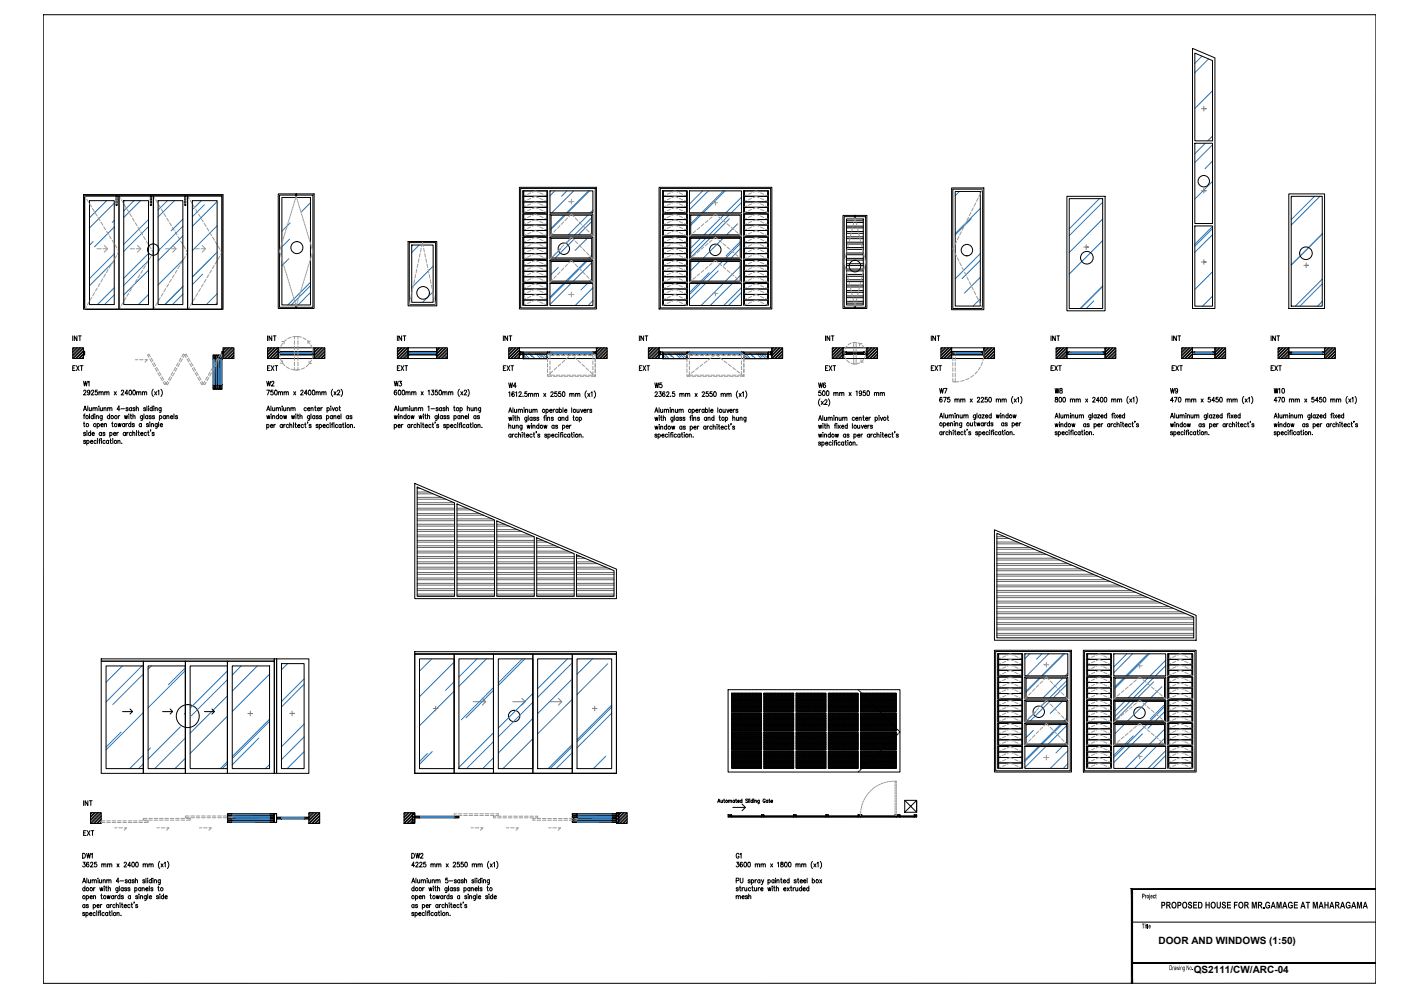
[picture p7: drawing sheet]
<svg xmlns="http://www.w3.org/2000/svg" width="594mm" height="420mm" viewBox="0 0 594 420" stroke-linecap="round" stroke-linejoin="round" font-family="sans-serif">
<defs><g id="words">
<g font-size="4.2">
<text x="485.4" y="395.4">DOOR AND WINDOWS (1:50)</text>
<text x="500.2" y="407.6">QS2111/CW/ARC-04</text>
</g>
</g></defs>
<!-- layer: LINE_0.15 -->
<g fill="none" stroke="#000" stroke-width=".42">
<path d="M499.6 20.3l9.4 3.9v105h-9.4zM500.6 22.3l7.4 3.1v33.6h-7.4zM217.6 78.5h32.3v50.9h-32.3zM218.1 78.9h31.3v50.1h-31.3zM219.1 80h10.3v9.1h-10.3zM219.1 80h10.3v2.2h-10.3zM219.1 80v9.1M219.4 80v9.1M229.1 80v9.1M229.4 80v18.9M230.4 80h18v9.1h-18zM276.1 78.5h47.3v50.9h-47.3z"/>
<path d="M276.6 78.9h46.3v50.1h-46.3zM277.7 80h10.2v9.1h-10.2zM277.7 80h10.2v2.2h-10.2zM277.9 80v9.1M287.6 80v9.1M288.9 80h21.7v9.1h-21.7zM311.6 80h10.3v9.1h-10.3zM311.6 80h10.3v2.2h-10.3zM311.6 80v9.1M311.9 80v9.1M321.6 80v9.1M321.9 80v9.1"/>
<path d="M398.7 78.7h13.5v51h-13.5zM399.2 79.2h12.5v50h-12.5zM500.6 60h7.4v33.6h-7.4zM35 81.6h58.5v48h-58.5zM35 81.6h58.5M35.5 82.1h57.5v47.5h-57.5zM35.5 82.1h14.4v47.5h-14.4zM37.5 84.1h10.4v43.5h-10.4zM48.6 85.4v.6h.5v-.6M48.6 82.7v-.6h.5v.6M48.6 83.1v.8M48.6 84.2v.8"/>
<path d="M49.1 83.1v.8M49.1 84.2v.8M49.9 82.1h14.3v47.5h-14.3zM51.8 84.1h10.4v43.5h-10.4zM63 82.7v-.6h.5v.6M63 83.1v.8M63 84.2v.8M63 85.4v.6h.5v-.6M63.5 83.1v.8M63.5 84.2v.8M64.2 82.1h14.4v47.5h-14.4zM66.2 84.1h10.4v43.5h-10.4z"/>
<path d="M77.4 85.4v.6h.4v-.6M77.4 82.7v-.6h.4v.6M77.4 83.1v.8M77.4 84.2v.8M77.8 83.1v.8M77.8 84.2v.8M78.6 82.1h14.4v47.5h-14.4zM80.6 84.1h10.4v43.5h-10.4zM116.6 81.2h15v48h-15zM117.1 81.7h14v47h-14zM118.1 82.7h12v45h-12zM123.9 82.1h.4"/>
<path d="M123.9 81.4l.4-.2v.8M123.9 81.4v.6M219.1 99.3h10.3v9.3h-10.3zM219.1 89.6h10.3v9.3h-10.3zM219.1 82.2h10.3v2.4h-10.3zM219.1 84.6h10.3v2.3h-10.3zM219.1 86.9h10.3v2.2h-10.3zM219.1 89.6h10.3v2.4h-10.3zM219.1 92h10.3v2.3h-10.3zM219.1 94.3h10.3v2.2h-10.3zM219.1 96.5h10.3v2.4h-10.3zM219.1 99.3h10.3v2.4h-10.3z"/>
<path d="M219.1 89.6v9.3M219.1 99.3v9.3M219.4 89.6v9.3M219.4 99.3v9.3M229.1 89.6v9.3M229.1 99.3v9.3M229.4 99.3v9.3M230.4 99.3h18v9.3h-18zM230.4 89.6h18v9.3h-18zM230.9 99.9h17v8.2h-17zM230.9 90.2h17v8.2h-17zM277.7 99.3h10.2v9.3h-10.2z"/>
<path d="M277.7 89.6h10.2v9.3h-10.2zM277.7 82.2h10.2v2.4h-10.2zM277.7 84.6h10.2v2.3h-10.2zM277.7 86.9h10.2v2.2h-10.2zM277.7 89.6h10.2v2.4h-10.2zM277.7 92h10.2v2.3h-10.2zM277.7 94.3h10.2v2.2h-10.2zM277.7 96.5h10.2v2.4h-10.2zM277.7 99.3h10.2v2.4h-10.2zM277.7 89.6v9.3M277.7 99.3v9.3M277.9 89.6v9.3"/>
<path d="M277.9 99.3v9.3M287.6 89.6v9.3M287.6 99.3v9.3M287.9 89.6v9.3M287.9 99.3v9.3M288.9 99.3h21.7v9.3h-21.7zM288.9 89.6h21.7v9.3h-21.7zM289.4 99.9h20.7v8.2h-20.7zM289.4 90.2h20.7v8.2h-20.7zM311.6 99.3h10.3v9.3h-10.3zM311.6 89.6h10.3v9.3h-10.3zM311.6 99.3h10.3v2.4h-10.3z"/>
<path d="M311.6 89.6h10.3v2.4h-10.3zM311.6 92h10.3v2.3h-10.3zM311.6 94.3h10.3v2.2h-10.3zM311.6 96.5h10.3v2.4h-10.3zM311.6 82.2h10.3v2.4h-10.3zM311.6 84.6h10.3v2.3h-10.3zM311.6 86.9h10.3v2.2h-10.3zM311.6 89.6v9.3M311.6 99.3v9.3M311.9 89.6v9.3M311.9 99.3v9.3M321.6 89.6v9.3"/>
<path d="M321.6 99.3v9.3M321.9 89.6v9.3M321.9 99.3v9.3M353.2 90.2h10v39h-10zM353.7 90.7h9v38h-9zM354.7 91.7h7v36h-7zM354.7 92.5h7M354.7 94.7h7M354.7 97h7M354.7 99.2h7M354.7 93.2h7M354.7 95.4h7"/>
<path d="M354.7 97.7h7M354.7 100h7M358 90.5v.5M358 91.1l.1 .2M358.1 90.2l-.1 .2M358.2 90.2l.2 .8M358.4 91.1l-.2 .2M400.2 80.2h10.5v48h-10.5zM447 82.2h16v48h-16zM448 83.2h14v46h-14zM500.6 94.6h7.4v33.7h-7.4zM539.9 81.2h15v48h-15z"/>
<path d="M541 82.2h13v46.1h-13zM171 101.2h12v26.9h-12zM171.5 101.6h11v26.1h-11zM172.5 102.6h9v24h-9zM219.1 109h10.3v9.3h-10.3zM219.1 118.8h10.3v9.2h-10.3zM219.1 101.7h10.3v2.3h-10.3zM219.1 104h10.3v2.2h-10.3zM219.1 106.2h10.3v2.4h-10.3zM219.1 109h10.3v2.4h-10.3zM219.1 111.4h10.3v2.3h-10.3zM219.1 113.7h10.3v2.2h-10.3z"/>
<path d="M219.1 115.9h10.3v2.4h-10.3zM219.1 118.8h10.3v2.3h-10.3zM219.1 109v9.3M219.1 118.8v9.2M219.4 109v9.3M219.4 118.8v9.2M229.1 109v9.3M229.1 118.8v9.2M229.4 109v9.3M229.4 118.8v9.2M230.4 109h18v9.3h-18zM230.4 118.8h18v9.2h-18z"/>
<path d="M230.9 109.5h17v8.3h-17zM277.7 109h10.2v9.3h-10.2zM277.7 118.8h10.2v9.2h-10.2zM277.7 101.7h10.2v2.3h-10.2zM277.7 104h10.2v2.2h-10.2zM277.7 106.2h10.2v2.4h-10.2zM277.7 109h10.2v2.4h-10.2zM277.7 111.4h10.2v2.3h-10.2zM277.7 113.7h10.2v2.2h-10.2zM277.7 115.9h10.2v2.4h-10.2zM277.7 118.8h10.2v2.3h-10.2zM277.7 109v9.3"/>
<path d="M277.7 118.8v9.2M277.9 109v9.3M277.9 118.8v9.2M287.6 109v9.3M287.6 118.8v9.2M287.9 109v9.3M287.9 118.8v9.2M288.9 109h21.7v9.3h-21.7zM288.9 118.8h21.7v9.2h-21.7zM289.4 109.5h20.7v8.3h-20.7zM311.6 118.8h10.3v9.2h-10.3zM311.6 109h10.3v9.3h-10.3z"/>
<path d="M311.6 109h10.3v2.4h-10.3zM311.6 111.4h10.3v2.3h-10.3zM311.6 113.7h10.3v2.2h-10.3zM311.6 115.9h10.3v2.4h-10.3zM311.6 118.8h10.3v2.3h-10.3zM311.6 101.7h10.3v2.3h-10.3zM311.6 104h10.3v2.2h-10.3zM311.6 106.2h10.3v2.4h-10.3zM311.6 109v9.3M311.6 118.8v9.2M311.9 109v9.3M311.9 118.8v9.2"/>
<path d="M321.6 109v9.3M321.6 118.8v9.2M321.9 109v9.3M321.9 118.8v9.2M354.7 101.5h7M354.7 103.7h7M354.7 106h7M354.7 108.2h7M354.7 110.5h7M354.7 112.7h7M354.7 115h7M354.7 117.2h7"/>
<path d="M354.7 119.5h7M354.7 102.2h7M354.7 104.5h7M354.7 106.7h7M354.7 109h7M354.7 111.2h7M354.7 113.5h7M354.7 115.7h7M354.7 118h7M123.9 129.1h.4M123.9 129.1v-.8h.4v.8M219.1 121.1h10.3v2.2h-10.3z"/>
<path d="M219.1 123.3h10.3v2.4h-10.3zM219.1 125.7h10.3v2.3h-10.3zM277.7 121.1h10.2v2.2h-10.2zM277.7 123.3h10.2v2.4h-10.2zM277.7 125.7h10.2v2.3h-10.2zM311.6 121.1h10.3v2.2h-10.3zM311.6 123.3h10.3v2.4h-10.3zM311.6 125.7h10.3v2.3h-10.3zM354.7 121.7h7M354.7 124h7M354.7 126.2h7M354.7 120.2h7"/>
<path d="M354.7 122.5h7M354.7 124.7h7M354.7 127h7M358 129.1l.1 .1M358.1 128.3l-.1 .8M358.2 128.3l.2 .8M358.4 129.1l-.2 .1M89.3 150.7h.7v10.4h-.7zM90.3 150.7h.7v10.4h-.7zM91.3 150.7h.7v10.4h-.7zM92.3 150.7h.7v10.4h-.7zM117.1 147.2h14v1.5h-14z"/>
<path d="M171.5 147.2h11v1.5h-11zM353.7 147.5h9v.9h-9zM399.2 147.2h12.5v1.5h-12.5zM173.8 202.5l84.5 35.9v12.4h-84.5zM174.8 204l15.6 6.7v39.1h-15.6zM191.5 211.1l15.7 6.7v32h-15.7zM208.1 218.2l15.7 6.7v24.9h-15.7zM224.9 225.3l15.7 6.7v17.8h-15.7zM241.5 232.4l15.7 6.6v10.8h-15.7zM42.4 277h17.7v47h-17.7zM42.4 276h72.5v1h-72.5zM44.4 279h15.7v43h-15.7z"/>
<path d="M60.1 277h17.6v47h-17.6zM62 279h15.7v43h-15.7zM77.7 277h17.6v47h-17.6zM79.7 279h15.6v43h-15.6zM95.3 277h19.6v47h-19.6zM97.3 279h15.6v43h-15.6zM114.9 276h1v48h-1zM115.9 276h13.5v48h-13.5zM117.9 278h9.5v44h-9.5zM173.8 274h84.5v50h-84.5zM173.8 273h84.5v1h-84.5zM173.8 274h16.5v50h-16.5z"/>
<path d="M175.8 276h14.5v46h-14.5zM190.3 274h16.4v50h-16.4zM192.3 276h14.4v46h-14.4zM206.7 274h16.6v50h-16.6zM208.8 276h14.5v46h-14.5zM223.3 274h16.5v50h-16.5zM225.2 276h14.6v46h-14.6zM239.8 274h18.5v50h-18.5zM241.8 276h14.5v46h-14.5zM416.6 272.4h32.3v51h-32.3zM417.1 272.9h31.3v50h-31.3zM418.1 273.9h10.3v9.2h-10.3z"/>
<path d="M418.1 273.9h10.3v2.3h-10.3zM418.1 276.2h10.3v2.3h-10.3zM418.1 278.5h10.3v2.3h-10.3zM418.1 273.9v9.2M418.4 273.9v9.2M428.1 273.9v9.2M428.4 273.9v18.9M429.4 273.9h18v9.2h-18zM453.9 272.4h47.2v51h-47.2zM454.4 272.9h46.2v50h-46.2zM455.4 273.9h10.2v9.2h-10.2zM455.4 273.9h10.2v2.3h-10.2z"/>
<path d="M455.4 276.2h10.2v2.3h-10.2zM455.4 278.5h10.2v2.3h-10.2zM455.7 273.9v9.2M465.3 273.9v9.2M466.6 273.9h21.8v9.2h-21.8zM489.4 273.9h10.2v9.2h-10.2zM489.4 273.9h10.2v2.3h-10.2zM489.4 276.2h10.2v2.3h-10.2zM489.4 278.5h10.2v2.3h-10.2zM489.4 273.9v9.2M489.7 273.9v9.2M499.3 273.9v9.2"/>
<path d="M499.6 273.9v9.2M51.3 298.1h4.2M54.5 297l1 1.1-1 1M68.1 298.1h4.2M71.3 297l1 1.1-1 1M85.6 298.1h4.2M88.8 297l1.1 1.1-1.1 1M305 288.9h72v34.5h-72zM306.5 292.5l3.3 5.6M306.5 293.4l2.7 4.7M306.5 294.5l2.2 3.6M306.5 290.4h12.6v7.7h-12.6z"/>
<path d="M306.5 298.6h12.6v7.5h-12.6zM306.5 290.5h12.6M306.5 290.9h12.6M306.5 291.5h12.6M306.5 292h12.6M306.5 292.5h12.6M306.5 293h12.6M306.5 293.4h12.6M306.5 293.9h12.6M306.5 294.5h12.6M306.5 295h12.6M306.5 295.5h12.6"/>
<path d="M306.5 295.9h12.6M306.5 296.4h12.6M306.5 297h12.6M306.5 297.5h12.6M306.5 298h12.6M306.5 298.9h12.6M306.5 299.5h12.6M306.5 300h12.6M306.5 295.5l2.9-5.1 4.4 7.7M306.5 295.5l1.6 2.6M306.5 296.4l1 1.7M306.5 297.5l.4 .6"/>
<path d="M306.5 290.4l4.5 7.7M306.5 299.5l3.9 6.6M306.5 291.5l3.9 6.6M306.6 290.4l-.1 .1M306.6 298.6l4.4 7.5M306.7 298.1l4.5-7.7 4.4 7.7M307 298.6l-.5 .9M307.1 290.4l4.5 7.7M307.2 290.4l-.7 1.1M307.2 298.6l4.4 7.5M307.6 298.6l-1.1 1.9M307.7 290.4l4.5 7.7"/>
<path d="M307.7 290.4l-1.2 2.1M307.8 298.6l4.4 7.5M307.9 298.1l4.5-7.7 4.4 7.7M308.2 298.6l-1.7 2.9M308.3 290.4l4.4 7.7M308.3 290.4l-1.8 3.1M308.4 298.6l4.3 7.5M308.7 298.6l-2.2 3.9M308.8 290.4l4.5 7.7M308.9 290.4l-2.4 4.1M309 298.6l4.3 7.5M309.3 298.6l-2.8 4.9"/>
<path d="M309.5 298.6l4.3 7.5M309.6 298.1l4.5-7.7 4.4 7.7M309.9 298.6l-3.4 5.8M310 290.4l4.4 7.7M310 290.4l-3.5 6M310.1 298.6l4.3 7.5M310.5 298.6l-4 6.9M310.5 290.4l4.5 7.7M310.6 290.4l-4.1 7.1M310.7 298.6l4.3 7.5M311.1 298.6l-4.4 7.5M311.3 298.6l4.3 7.5"/>
<path d="M311.6 298.6l-4.3 7.5M311.7 290.4l4.5 7.7M311.8 290.4l-4.5 7.7M311.9 298.6l4.3 7.5M312.2 298.6l-4.3 7.5M312.4 298.6l4.4 7.5M312.8 298.6l-4.4 7.5M312.9 290.4l4.4 7.7M312.9 290.4l-4.5 7.7M313 298.6l4.3 7.5M313.3 298.6l-4.3 7.5M313.4 290.4l4.5 7.7"/>
<path d="M313.5 290.4l-4.5 7.7M313.6 298.6l4.3 7.5M313.9 298.6l-4.3 7.5M314.1 298.6l4.4 7.5M314.5 298.6l-4.3 7.5M314.7 298.6l4.4 7.5M315.1 298.6l-4.3 7.5M315.2 290.4l3.9 6.7M315.2 290.4l-4.4 7.7M315.3 298.6l3.8 6.5M315.7 298.6l-4.4 7.5M315.9 298.6l3.2 5.5"/>
<path d="M316.3 298.6l-4.4 7.5M316.3 290.4l2.8 4.7M316.4 290.4l-4.5 7.7M316.5 298.6l2.6 4.5M316.8 298.6l-4.3 7.5M317.1 298.6l2 3.5M317.4 298.6l-4.3 7.5M317.5 290.4l1.6 2.7M317.5 290.4l-4.4 7.7M317.6 298.6l1.5 2.5M318 298.6l-4.4 7.5M318 290.4l1.1 1.7"/>
<path d="M318.1 290.4l-4.5 7.7M318.2 298.6l.9 1.5M318.5 298.6l-4.3 7.5M318.6 290.4l.5 .7M318.7 290.4l-4.5 7.7M318.8 298.6l.3 .5M319.1 297.8l-.3 .3M319.1 296.8l-.9 1.3M319.1 295.8l-1.4 2.3M319.1 294.8l-2 3.3M319.1 293.8l-2.6 4.3M319.1 292.8l-3.1 5.3"/>
<path d="M319.1 291.8l-3.7 6.3M319.1 299.8l-3.7 6.3M319.1 298.1l-4.5-7.7-4.4 7.7M319.1 296.1l-3.3-5.7-4.5 7.7M319.1 294.1l-2.1-3.7-4.5 7.7M319.1 290.8l-4.3 7.3M319.1 298.8l-4.3 7.3M320 293.8l2.5 4.3M320 294.8l1.9 3.3M320 296.8l.8 1.3M320 297.8l.2 .3M320 290.4h12.5v7.7h-12.5z"/>
<path d="M320 298.6h12.5v7.5h-12.5zM320 290.5h12.5M320 290.9h12.5M320 291.5h12.5l-.6-1.1-4.4 7.7M320 292h12.5M320 292.5h12.5l-3.3 5.6M320 293h12.5M320 293.4h12.5M320 293.9h12.5M320 294.5h12.5l-2.1 3.6M320 295h12.5M320 295.5h12.5"/>
<path d="M320 296.4h12.5l-1 1.7M320 297h12.5M320 297.5h12.5M320 298h12.5M320 298.9h12.5M320 299.5h12.5M320 300h12.5M320 291.1l.4-.7 4.5 7.7M320 293.1l1.6-2.7 4.4 7.7M320 295.1l2.7-4.7 4.4 7.7M320 297.1l3.9-6.7 4.4 7.7M320 298.9l4.3 7.2"/>
<path d="M320 290.9l4.3 7.2M320 299.8l3.7 6.3M320 291.8l3.7 6.3M320 292.8l3.1 5.3M320.3 298.6l-.3 .5M320.5 298.6l4.4 7.5M320.9 298.6l-.9 1.5M321 290.4l4.4 7.7M321 290.4l-1 1.7M321.1 298.6l4.3 7.5M321.4 298.6l-1.4 2.4h12.5M321.7 298.6l4.3 7.5"/>
<path d="M321.7 298.1l4.5-7.7 4.4 7.7M322 298.6l-2 3.5M322.1 290.4l4.5 7.7M322.1 290.4l-2.1 3.7M322.2 298.6l4.4 7.5M322.6 298.6l-2.6 4.5M322.8 298.6l4.3 7.5M322.9 298.1l4.4-7.7 4.5 7.7M323.2 298.6l-3.2 5.5M323.2 290.4l4.5 7.7M323.3 290.4l-3.3 5.7M323.4 298.6l4.3 7.5"/>
<path d="M323.8 298.6l-3.8 6.5M324 298.6l4.3 7.5M324.3 298.6l-4.3 7.5M324.4 290.4l4.5 7.7M324.5 290.4l-4.5 7.7M324.6 298.6l4.3 7.5M324.9 298.6l-4.3 7.5M325 290.4l4.5 7.7M325.1 290.4l-4.5 7.7M325.1 298.6l4.4 7.5M325.5 298.6l-4.3 7.5M325.6 290.4l4.4 7.7"/>
<path d="M325.6 290.4l-4.4 7.7M325.7 298.6l4.3 7.5M326 298.6l-4.3 7.5M326.3 298.6l4.3 7.5M326.6 298.6l-4.3 7.5M326.7 290.4l4.5 7.7M326.8 290.4l-4.5 7.7M326.8 298.6l4.4 7.5M327.2 298.6l-4.3 7.5M327.4 298.6l4.4 7.5M327.8 298.6l-4.3 7.5M327.9 290.4l4.4 7.7"/>
<path d="M327.9 290.4l-4.4 7.7M328 298.6l4.3 7.5M328.4 298.6l-4.4 7.5M328.6 298.6l3.9 6.9M329 298.6l-4.4 7.5M329 290.4l3.5 6.1M329.1 290.4l-4.5 7.7M329.2 298.6l3.3 5.9M329.5 298.6l-4.3 7.5M329.6 290.4l2.9 5.1M329.7 290.4l-4.5 7.7M329.8 298.6l2.7 4.9"/>
<path d="M330.1 298.6l-4.3 7.5M330.2 290.4l2.3 4.1M330.2 290.4l-4.4 7.7M330.3 298.6l2.2 3.9h-12.5M330.7 298.6l-4.4 7.5M330.7 290.4l1.8 3.1M330.8 290.4l-4.5 7.7M330.9 298.6l1.6 2.9M331.2 298.6l-4.3 7.5M331.3 290.4l1.2 2.1M331.4 290.4l-4.5 7.7M331.5 298.6l1 1.9h-12.5"/>
<path d="M331.8 298.6l-4.3 7.5M332 298.6l.5 .9M332.4 298.6l-4.3 7.5M332.5 290.4v.1M332.5 295.4l-1.6 2.7M332.5 297.5l-4-7.1-4.5 7.7M332.5 293.4l-2.7 4.7M332.5 291.4l-3.8 6.7M332.5 299.4l-3.8 6.7M332.5 290.4l-4.4 7.7M332.5 295.9h-12.5l1.4 2.2M332.5 297.4l-.4 .7"/>
<path d="M333.5 295.2l1.7 2.9M333.5 296.2l1.1 1.9M333.5 297.2l.6 .9M333.5 290.4h12.5v7.7h-12.5zM333.5 298.6h12.5v7.5h-12.5zM333.5 290.5h12.5M333.5 290.9h12.5M333.5 291.5h12.5M333.5 292h12.5l-.8-1.6-4.4 7.7M333.5 292.5h12.5M333.5 293h12.5M333.5 293.4h12.5"/>
<path d="M333.5 293.9h12.5l-2-3.5-4.4 7.7M333.5 294.5h12.5M333.5 295h12.5M333.5 295.5h12.5M333.5 295.9h12.5l-3.1-5.5-4.4 7.7M333.5 296.4h12.5M333.5 297h12.5M333.5 297.5h12.5M333.5 298h12.5M333.5 298.9h12.5M333.5 299.5h12.5M333.5 300h12.5"/>
<path d="M333.5 290.7l.2-.3 4.4 7.7M333.5 292.7l1.3-2.3 4.5 7.7M333.5 299.2l4.1 6.9M333.5 291.2l4.1 6.9M333.5 292.2l3.5 5.9M333.5 293.2l2.9 4.9M333.5 294.2l2.3 3.9M333.6 298.6l-.1 .1M333.8 298.6l4.3 7.5M333.9 298.1l4.4-7.7 4.4 7.7M334.1 298.6l-.6 1.1M334.2 290.4l4.5 7.7"/>
<path d="M334.3 290.4l-.8 1.3M334.4 298.6l4.3 7.5M334.7 298.6l-1.2 2.1M334.9 298.6l4.4 7.5M335 298.1l4.5-7.7 4.4 7.7M335.3 298.6l-1.8 3.1M335.4 290.4l4.4 7.7M335.4 290.4l-1.9 3.3M335.5 298.6l4.3 7.5M335.9 298.6l-2.4 4.1M335.9 290.4l4.5 7.7M336 290.4l-2.5 4.3"/>
<path d="M336.1 298.6l4.3 7.5M336.5 298.6l-3 5.1M336.5 290.4l4.5 7.7M336.6 290.4l-3.1 5.3M336.7 298.6l4.3 7.5M337 298.6l-3.5 6.1M337.1 290.4l4.5 7.7M337.2 290.4l-3.7 6.3M337.3 298.6l4.3 7.5M337.6 298.6l-4.1 7.1M337.7 290.4l4.5 7.7M337.8 290.4l-4.3 7.3"/>
<path d="M337.8 298.6l4.4 7.5M338.2 298.6l-4.3 7.5M338.4 298.6l4.3 7.5M338.7 298.6l-4.3 7.5M338.8 290.4l4.5 7.7M338.9 290.4l-4.5 7.7M339 298.6l4.3 7.5M339.3 298.6l-4.3 7.5M339.5 298.6l4.4 7.5M339.9 298.6l-4.3 7.5M340 290.4l4.5 7.7M340 290.4l-4.4 7.7"/>
<path d="M340.1 298.6l4.4 7.5M340.5 298.6l-4.3 7.5M340.6 290.4l4.4 7.7M340.6 290.4l-4.4 7.7M340.7 298.6l4.3 7.5M341.1 298.6l-4.4 7.5M341.2 290.4l4.4 7.7M341.2 290.4l-4.5 7.7M341.3 298.6l4.3 7.5M341.7 298.6l-4.4 7.5M341.9 298.6l4.1 7.3M342.2 298.6l-4.3 7.5"/>
<path d="M342.3 290.4l3.7 6.5M342.4 290.4l-4.5 7.7M342.5 298.6l3.5 6.3M342.8 298.6l-4.3 7.5M343 298.6l3 5.3M343.4 298.6l-4.4 7.5M343.4 290.4l2.6 4.5M343.5 290.4l-4.5 7.7M343.6 298.6l2.4 4.3M343.9 298.6l-4.3 7.5M344.2 298.6l1.8 3.3M344.5 298.6l-4.3 7.5"/>
<path d="M344.6 290.4l1.4 2.5M344.7 290.4l-4.5 7.7M344.7 298.6l1.3 2.3M345.1 298.6l-4.3 7.5M345.3 298.6l.7 1.3M345.7 298.6l-4.3 7.5M345.8 290.4l.2 .5M345.8 290.4l-4.4 7.7M345.9 298.6l.1 .3M346 295l-1.8 3.1M346 294l-2.4 4.1M346 293.1l-2.9 5"/>
<path d="M346 292l-3.5 6.1M346 291l-4.1 7.1M346 299l-4.1 7.1M346 297.9l-4.2-7.5-4.5 7.7M346 298.1h.1M346 297l-.6 1.1M346 296.1l-1.2 2M347 296.6l.9 1.5M347 297.6l.3 .5M347 290.6l4.4 7.5M347 299.6l3.8 6.5M347 291.6l3.8 6.5"/>
<path d="M347 292.6l3.3 5.5M347 290.4h12.5v7.7h-12.5zM347 298.6h12.5v7.5h-12.5zM347 290.5h12.5M347 290.9h12.5M347 291.5h12.5M347 292h12.5M347 292.5h12.5M347 293h12.5M347 293.4h12.5M347 293.9h12.5M347 294.5h12.5"/>
<path d="M347 295h12.5M347 295.5h12.5M347 295.9h12.5M347 296.4h12.5M347 297h12.5M347 297.5h12.5M347 298h12.5M347 298.9h12.5M347 299.5h12.5M347 300h12.5M347 291.3l.5-.9 4.5 7.7M347 295.3l2.9-4.9 4.4 7.7"/>
<path d="M347 297.3l4-6.9 4.4 7.7M347 293.6l2.7 4.5M347 294.6l2.1 3.5M347 295.6l1.5 2.5M347.1 298.6l4.3 7.5M347.4 298.6l-.4 .7M347.6 298.6l4.4 7.5M348 298.6l-1 1.7M348.1 290.4l4.4 7.7M348.1 290.4l-1.1 1.9M348.2 298.6l4.3 7.5M348.6 298.6l-1.6 2.7"/>
<path d="M348.6 290.4l4.5 7.7M348.7 290.4l-1.7 2.9M348.8 298.6l4.3 7.5M349.2 298.6l-2.2 3.7M349.2 290.4l4.5 7.7M349.3 290.4l-2.3 3.9M349.4 298.6l4.3 7.5M349.7 298.6l-2.7 4.7M350 298.6l4.3 7.5M350 298.1l4.5-7.7 4.4 7.7M350.3 298.6l-3.3 5.7M350.4 290.4l4.5 7.7"/>
<path d="M350.5 290.4l-3.5 5.9M350.5 298.6l4.4 7.5M350.9 298.6l-3.9 6.7M351.1 298.6l4.3 7.5M351.5 298.6l-4.4 7.5M351.5 290.4l4.5 7.7M351.6 290.4l-4.5 7.7M351.7 298.6l4.3 7.5M352 298.6l-4.3 7.5M352.1 290.4l4.5 7.7M352.2 290.4l-4.5 7.7M352.2 298.6l4.4 7.5"/>
<path d="M352.6 298.6l-4.3 7.5M352.7 290.4l4.5 7.7M352.7 290.4l-4.4 7.7M352.8 298.6l4.4 7.5M353.2 298.6l-4.3 7.5M353.3 290.4l4.4 7.7M353.3 290.4l-4.4 7.7M353.4 298.6l4.3 7.5M353.8 298.6l-4.4 7.5M353.9 290.4l4.4 7.7M353.9 290.4l-4.5 7.7M354 298.6l4.3 7.5"/>
<path d="M354.4 298.6l-4.4 7.5M354.6 298.6l4.3 7.5M354.9 298.6l-4.3 7.5M355 290.4l4.5 7.7M355.1 290.4l-4.5 7.7M355.2 298.6l4.3 7.5M355.5 298.6l-4.3 7.5M355.7 298.6l3.8 6.7M356.1 298.6l-4.4 7.5M356.1 290.4l3.4 5.8M356.2 290.4l-4.5 7.7M356.3 298.6l3.2 5.6"/>
<path d="M356.6 298.6l-4.3 7.5M356.7 290.4l2.8 4.9M356.8 290.4l-4.5 7.7M356.9 298.6l2.6 4.7M357.2 298.6l-4.3 7.5M357.4 298.6l2.1 3.6M357.8 298.6l-4.3 7.5M357.9 290.4l1.6 2.9M358 290.4l-4.5 7.7M358 298.6l1.5 2.7M358.4 298.6l-4.3 7.5M358.5 290.4l1 1.9"/>
<path d="M358.5 290.4l-4.4 7.7M358.6 298.6l.9 1.7M359 298.6l-4.3 7.5M359.1 290.4l.4 .8M359.1 290.4l-4.4 7.7M359.2 298.6l.3 .6M359.5 293.7l-2.6 4.4M359.5 292.7l-3.2 5.4M359.5 297.3l-3.9-6.9-4.4 7.7M359.5 294.2l-2.1-3.8-4.5 7.7M359.5 291.7l-3.7 6.4M359.5 299.7l-3.7 6.4"/>
<path d="M359.5 290.6l-4.3 7.5M359.5 298.6l-4.3 7.5M359.5 288.9l.4 .3M359.5 297.7l-.2 .4M359.5 296.7l-.8 1.4M359.5 295.7l-1.4 2.4M359.5 294.7l-2 3.4M360.1 289.5l.6 .6M360.5 298.6h15v7.5h-15zM360.5 290.4h15v7.7h-15zM360.5 290.5h15M360.5 290.9h15"/>
<path d="M360.5 291.5h15M360.5 292.5h15M360.5 293h15M360.5 293.4h15M360.5 294.5h15M360.5 295.5h15M360.5 296.4h15M360.5 297.5h15M360.5 299.5h15M360.5 290.9l.3-.5 4.4 7.7M360.5 292.9l1.5-2.5 4.4 7.7M360.5 299l4.2 7.1"/>
<path d="M360.5 291l4.2 7.1M360.5 292l3.6 6.1M360.5 293l3 5.1M360.5 294l2.5 4.1M360.5 295l1.9 3.1M360.5 296l1.3 2.1M360.5 297l.7 1.1M360.7 298.6l-.2 .3h15l-4.1 7.2M360.9 298.6l4.3 7.5M360.9 290.3l.5 .5M361 298.1l4.4-7.7 4.5 7.7M361.3 298.6l-.8 1.3"/>
<path d="M361.3 290.4l4.5 7.7M361.4 290.4l-.9 1.6h15M361.5 298.6l4.3 7.5M361.7 291.1l.5 .5M361.9 298.6l-1.4 2.3M362.1 298.6l4.3 7.5M362.1 298.1l4.5-7.7 4.4 7.7M362.4 298.6l-1.9 3.3M362.5 290.4l4.5 7.7M362.5 291.9l.5 .5M362.6 290.4l-2.1 3.5h15M362.7 298.6l4.3 7.5"/>
<path d="M363 298.6l-2.5 4.3M363.2 298.6l4.4 7.5M363.3 298.1l4.5-7.7 4.4 7.7M363.3 292.7l.5 .5M363.6 298.6l-3.1 5.3M363.7 290.4l4.4 7.7M363.7 290.4l-3.2 5.5h15l-1.2 2.2M363.8 298.6l4.3 7.5M364.1 293.5l.5 .5M364.2 298.6l-3.7 6.3M364.2 290.4l4.5 7.7M364.3 290.4l-3.8 6.6h15"/>
<path d="M364.4 298.6l4.3 7.5M364.4 298.1l4.5-7.7 4.4 7.7M364.7 298.6l-4.2 7.3M364.8 290.4l4.5 7.7M364.9 294.3l.5 .5M364.9 290.4l-4.4 7.5M364.9 298.6l4.4 7.5M365.3 298.6l-4.3 7.5M365.5 298.6l4.4 7.5M365.6 298.1l4.5-7.7 4.4 7.7M365.7 295.1l.5 .5M365.9 298.6l-4.3 7.5"/>
<path d="M366 290.4l4.4 7.7M366 290.4l-4.4 7.7M366.1 298.6l4.3 7.5M366.4 295.9l.6 .5M366.5 298.6l-4.4 7.5M366.7 298.6l4.3 7.5M367.1 298.6l-4.4 7.5M367.1 290.4l4.5 7.7M367.2 290.4l-4.5 7.7M367.2 296.7l.6 .6M367.3 298.6l4.3 7.5M367.6 298.6l-4.3 7.5"/>
<path d="M367.9 298.6l4.3 7.5M368 297.5l.5 .6M368.2 298.6l-4.3 7.5M368.3 290.4l4.5 7.7M368.3 290.4l-4.4 7.7M368.4 298.6l4.4 7.5M368.8 298.3l.5 .6M368.8 298.6l-4.4 7.5M369 298.6l4.3 7.5M369.3 298.6l-4.3 7.5M369.4 290.4l4.5 7.7M369.5 290.4l-4.5 7.7"/>
<path d="M369.6 298.6l4.3 7.5M369.6 299.1l.5 .6M369.9 298.6l-4.3 7.5M370.1 298.6l4.4 7.5M370.4 299.9l.5 .6M370.5 298.6l-4.3 7.5M370.6 290.4l4.5 7.7M370.7 290.4l-4.5 7.7M370.7 298.6l4.4 7.5M371.1 298.6l-4.3 7.5M371.2 290.4l4.3 7.6M371.2 290.4l-4.4 7.7"/>
<path d="M371.3 298.6l4.2 7.4M371.7 298.6l-4.3 7.5M371.8 290.4l3.7 6.6M371.8 290.4l-4.4 7.7M371.9 298.6l3.6 6.4M372.2 298.6l-4.3 7.5M372.5 298.6l3 5.4M372.8 298.6l-4.3 7.5M372.9 290.4l2.6 4.6M373 290.4l-4.5 7.7M373 298.6l2.5 4.4M373.4 298.6l-4.4 7.5"/>
<path d="M373.6 298.6l1.9 3.3M374 298.6l-4.4 7.5M374 290.4l1.5 2.6M374.1 290.4l-4.5 7.7M374.2 298.6l1.3 2.4h-15l3 5.1M374.6 298.6l-4.4 7.5M374.8 298.6l.7 1.4M375.1 298.6l-4.3 7.5M375.4 298.6l.1 .4M375.5 298l-.1 .1M375.5 297l-.7 1.1M375.5 295h-15l2.7-4.6 4.4 7.7"/>
<path d="M375.5 298l-14.9 .1M375.5 300h-15l3.6 6.1M375.5 295l-1.8 3.1M375.5 293.9l-2.4 4.2M375.5 292.9l-3 5.2M375.5 292l-3.5 6.1M375.5 300l-3.5 6.1M375.5 290.9l-4.1 7.2M375.5 296l-3.1-5.6-4.5 7.7M375.5 293.9l-2-3.5-4.5 7.7M375.5 292l-.8-1.6-4.5 7.7M375.5 291l-.2-.6-4.5 7.7"/>
<path d="M418.1 293.3h10.3v9.2h-10.3zM418.1 283.6h10.3v9.2h-10.3zM418.1 280.8h10.3v2.3h-10.3zM418.1 283.6h10.3v2.3h-10.3zM418.1 285.9h10.3v2.3h-10.3zM418.1 288.2h10.3v2.3h-10.3zM418.1 290.5h10.3v2.3h-10.3zM418.1 293.3h10.3v2.3h-10.3zM418.1 295.6h10.3v2.3h-10.3zM418.1 297.9h10.3v2.3h-10.3zM418.1 283.6v9.2M418.1 293.3v9.2"/>
<path d="M418.4 283.6v9.2M418.4 293.3v9.2M428.1 283.6v9.2M428.1 293.3v9.2M428.4 293.3v9.2M429.4 293.3h18v9.2h-18zM429.4 283.6h18v9.2h-18zM429.9 293.8h17v8.2h-17zM429.9 284.1h17v8.2h-17zM455.4 293.3h10.2v9.2h-10.2zM455.4 283.6h10.2v9.2h-10.2zM455.4 280.8h10.2v2.3h-10.2z"/>
<path d="M455.4 283.6h10.2v2.3h-10.2zM455.4 285.9h10.2v2.3h-10.2zM455.4 288.2h10.2v2.3h-10.2zM455.4 290.5h10.2v2.3h-10.2zM455.4 293.3h10.2v2.3h-10.2zM455.4 295.6h10.2v2.3h-10.2zM455.4 297.9h10.2v2.3h-10.2zM455.4 283.6v9.2M455.4 293.3v9.2M455.7 283.6v9.2M455.7 293.3v9.2M465.3 283.6v9.2"/>
<path d="M465.3 293.3v9.2M465.6 283.6v9.2M465.6 293.3v9.2M466.6 293.3h21.8v9.2h-21.8zM466.6 283.6h21.8v9.2h-21.8zM467.1 293.8h20.8v8.2h-20.8zM467.1 284.1h20.8v8.2h-20.8zM489.4 293.3h10.2v9.2h-10.2zM489.4 283.6h10.2v9.2h-10.2zM489.4 293.3h10.2v2.3h-10.2zM489.4 295.6h10.2v2.3h-10.2zM489.4 297.9h10.2v2.3h-10.2z"/>
<path d="M489.4 283.6h10.2v2.3h-10.2zM489.4 285.9h10.2v2.3h-10.2zM489.4 288.2h10.2v2.3h-10.2zM489.4 290.5h10.2v2.3h-10.2zM489.4 280.8h10.2v2.3h-10.2zM489.4 283.6v9.2M489.4 293.3v9.2M489.7 283.6v9.2M489.7 293.3v9.2M499.3 283.6v9.2M499.3 293.3v9.2M499.6 283.6v9.2"/>
<path d="M499.6 293.3v9.2M306.5 308.5l3.3 5.6M306.5 300.5l3.3 5.6M306.5 309.4l2.7 4.7M306.5 301.4l2.7 4.7M306.5 310.5l2.2 3.6M306.5 302.5l2.2 3.6M306.5 315.5l3.7 6.4M306.5 306.6h12.6v7.5h-12.6zM306.5 314.6h12.6v7.3h-12.6zM306.5 300.5h12.6M306.5 301h12.6"/>
<path d="M306.5 301.4h12.6M306.5 301.9h12.6M306.5 302.5h12.6M306.5 303h12.6M306.5 303.5h12.6M306.5 303.9h12.6M306.5 304.4h12.6M306.5 305h12.6M306.5 305.5h12.6M306.5 306h12.6M306.5 306.9h12.6M306.5 307.5h12.6"/>
<path d="M306.5 308h12.6M306.5 308.5h12.6M306.5 309h12.6M306.5 309.4h12.6M306.5 310h12.6M306.5 310.5h12.6M306.5 311h12.6M306.5 311.5h12.6M306.5 311.9h12.6M306.5 312.4h12.6M306.5 313h12.6M306.5 313.5h12.6"/>
<path d="M306.5 314h12.6M306.5 314.9h12.6M306.5 315.5h12.6M306.5 316h12.6M306.5 316.5h12.6M306.5 317h12.6M306.5 317.4h12.6M306.5 318h12.6M306.5 318.5h12.6M306.5 319h12.6M306.5 319.5h12.6M306.5 319.9h12.6"/>
<path d="M306.5 311.5l1.6 2.6M306.5 303.5l1.6 2.6M306.5 317.4l2.6 4.5M306.5 312.4l1 1.7M306.5 304.4l1 1.7M306.5 313.5l.4 .6M306.5 305.5l.4 .6M306.5 319.5l1.5 2.4M306.5 307.5l3.9 6.6M306.6 314.6l4.3 7.3 4.2-7.3M306.6 306.6l4.4 7.5M307 306.6l-.5 .9"/>
<path d="M307 314.6l-.5 .9M307.2 314.6l4.2 7.3M307.2 306.6l4.4 7.5M307.6 306.6l-1.1 1.9M307.6 314.6l-1.1 1.9M307.8 306.6l4.4 7.5M307.8 314.6l4.3 7.3 4.2-7.3M308.2 306.6l-1.7 2.8M308.2 314.6l-1.7 2.8M308.4 306.6l4.3 7.5M308.4 314.6l4.2 7.3M308.7 306.6l-2.2 3.9"/>
<path d="M308.7 314.6l-2.2 3.9M309 306.6l4.3 7.5M309 314.6l4.2 7.3 4.2-7.3M309.3 306.6l-2.8 4.9M309.3 314.6l-2.8 4.9M309.5 306.6l4.3 7.5M309.5 314.6l4.2 7.3M309.9 306.6l-3.4 5.8M309.9 314.6l-3.4 5.8M310.1 306.6l4.3 7.5M310.1 314.6l4.3 7.3 4.1-7.3M310.5 306.6l-4 6.9"/>
<path d="M310.5 314.6l-4 6.9M310.7 306.6l4.3 7.5M310.7 314.6l4.2 7.3M311.1 314.6l-4.2 7.3M311.1 306.6l-4.4 7.5M311.3 306.6l4.3 7.5M311.3 314.6l4.2 7.3M311.6 314.6l-4.1 7.3-1-1.5M311.6 306.6l-4.3 7.5M311.9 306.6l4.3 7.5M311.9 314.6l4.1 7.3M312.2 314.6l-4.2 7.3"/>
<path d="M312.2 306.6l-4.3 7.5M312.4 314.6l4.2 7.3M312.4 306.6l4.4 7.5M312.8 314.6l-4.2 7.3-2.1-3.4M312.8 306.6l-4.4 7.5M313 314.6l4.2 7.3M313 306.6l4.3 7.5M313.3 314.6l-4.1 7.3M313.3 306.6l-4.3 7.5M313.6 314.6l4.2 7.3 1.3-2.1M313.6 306.6l4.3 7.5M313.9 314.6l-4.2 7.3-3.2-5.4"/>
<path d="M313.9 306.6l-4.3 7.5M314.1 306.6l4.4 7.5M314.1 314.6l4.2 7.3M314.5 314.6l-4.2 7.3M314.5 306.6l-4.3 7.5M314.7 306.6l4.4 7.5M314.7 314.6l4.4 7.2M315.1 306.6l-4.3 7.5M315.3 314.6l3.8 6.5M315.3 306.6l3.8 6.5M315.7 306.6l-4.4 7.5M315.7 314.6l-4.2 7.3"/>
<path d="M315.9 314.6l3.2 5.5M315.9 306.6l3.2 5.5M316.3 306.6l-4.4 7.5M316.5 314.6l2.6 4.5M316.5 306.6l2.6 4.5M316.8 306.6l-4.3 7.5M316.8 314.6l-4.2 7.3M317.1 314.6l2 3.5M317.1 306.6l2 3.5M317.4 306.6l-4.3 7.5M317.6 314.6l1.5 2.5M317.6 306.6l1.5 2.5"/>
<path d="M318 314.6l-4.2 7.3M318 306.6l-4.4 7.5M318.2 314.6l.9 1.5M318.2 306.6l.9 1.5M318.5 306.6l-4.3 7.5M318.8 314.6l.3 .5M318.8 306.6l.3 .5M319.1 305.8l-.3 .3M319.1 313.8l-.3 .3M319.1 318.8l-1.9 3.1M319.1 317.8l-2.4 4.1M319.1 304.8l-.9 1.3"/>
<path d="M319.1 312.8l-.9 1.3M319.1 303.8l-1.4 2.3M319.1 311.8l-1.4 2.3M319.1 316.8l-3 5.1M319.1 315.8l-3.6 6.1M319.1 302.8l-2 3.3M319.1 310.8l-2 3.3M319.1 314.8l-4.2 7.1M319.1 301.8l-2.6 4.3M319.1 309.8l-2.6 4.3M319.1 300.8l-3.1 5.3M319.1 308.8l-3.1 5.3"/>
<path d="M319.1 307.8l-3.7 6.3M319.1 306.8l-4.3 7.3M320 309.8l2.5 4.3M320 301.8l2.5 4.3M320 310.8l1.9 3.3M320 302.8l1.9 3.3M320 311.9l1.4 2.2M320 303.9l1.4 2.2M320 316.9l2.9 5M320 317.8l2.4 4.1M320 312.8l.8 1.3M320 304.8l.8 1.3"/>
<path d="M320 313.8l.2 .3M320 305.8l.2 .3M320 318.8l1.8 3.1M320 319.9l1.2 2M320 314.6h12.5v7.3h-12.5zM320 306.6h12.5v7.5h-12.5zM320 301.4h12.5M320 301.9h12.5M320 303h12.5M320 303.5h12.5M320 303.9h12.5M320 304.4h12.5"/>
<path d="M320 305h12.5M320 305.5h12.5l-.4 .6M320 306h12.5M320 306.9h12.5M320 307.5h12.5l-3.8 6.6M320 308h12.5M320 308.5h12.5l-3.3 5.6M320 309h12.5M320 309.4h12.5l-2.7 4.7M320 310h12.5M320 310.5h12.5l-2.1 3.6M320 311h12.5"/>
<path d="M320 311.9h12.5M320 312.4h12.5l-1 1.7M320 313h12.5M320 314h12.5M320 314.9h12.5M320 316h12.5M320 317h12.5M320 317.4h12.5M320 318h12.5M320 319h12.5M320 319.5h12.5M320 319.9h12.5"/>
<path d="M320 306.9l4.3 7.2M320 307.8l3.7 6.3M320 308.8l3.1 5.3M320 300.8l3.1 5.3M320.3 306.6l-.3 .5M320.3 314.6l-.3 .5M320.5 306.6l4.4 7.5M320.5 314.6l4.2 7.3M320.9 306.6l-.9 1.5M320.9 314.6l-.9 1.5M321.1 306.6l4.3 7.5M321.1 314.6l4.2 7.3 4.2-7.3"/>
<path d="M321.4 306.6l-1.4 2.5M321.4 314.6l-1.4 2.5M321.7 306.6l4.3 7.5M321.7 314.6l4.1 7.3M322 306.6l-2 3.5M322 314.6l-2 3.5M322.2 306.6l4.4 7.5M322.2 314.6l4.3 7.3 4.2-7.3M322.6 306.6l-2.6 4.5M322.6 314.6l-2.6 4.5M322.8 306.6l4.3 7.5M322.8 314.6l4.2 7.3"/>
<path d="M323.2 306.6l-3.2 5.5M323.2 314.6l-3.2 5.5M323.4 306.6l4.3 7.5M323.4 314.6l4.2 7.3M323.8 306.6l-3.8 6.5M323.8 314.6l-3.8 6.5M324 306.6l4.3 7.5M324 314.6l4.2 7.3M324.3 314.6l-4.1 7.3M324.3 306.6l-4.3 7.5M324.6 306.6l4.3 7.5M324.6 314.6l4.2 7.3 3.7-6.5"/>
<path d="M324.9 314.6l-4.2 7.3-.7-1.1M324.9 306.6l-4.3 7.5M325.1 314.6l4.2 7.3M325.1 306.6l4.4 7.5M325.5 314.6l-4.2 7.3M325.5 306.6l-4.3 7.5M325.7 314.6l4.2 7.3 2.6-4.5M325.7 306.6l4.3 7.5M326 314.6l-4.1 7.3M326 306.6l-4.3 7.5M326.3 314.6l4.2 7.3M326.3 306.6l4.3 7.5"/>
<path d="M326.6 314.6l-4.2 7.3M326.6 306.6l-4.3 7.5M326.8 314.6l4.3 7.3 1.4-2.5M326.8 306.6l4.4 7.5M327.2 314.6l-4.2 7.3M327.2 306.6l-4.3 7.5M327.4 306.6l4.4 7.5M327.4 314.6l4.2 7.3M327.8 314.6l-4.2 7.3-3.6-6.1M327.8 306.6l-4.3 7.5M328 306.6l4.3 7.5M328 314.6l4.3 7.3 .2-.4h-12.5"/>
<path d="M328.4 306.6l-4.4 7.5M328.4 314.6l-4.2 7.3-4.2-7.1M328.6 306.6l3.9 6.9h-12.5M328.6 314.6l3.9 6.9M329 306.6l-4.4 7.5M329 314.6l-4.2 7.3M329.2 314.6l3.3 5.9M329.2 306.6l3.3 5.9M329.5 306.6l-4.3 7.5M329.8 306.6l2.7 4.9h-12.5M329.8 314.6l2.7 4.9M330.1 314.6l-4.2 7.3"/>
<path d="M330.1 306.6l-4.3 7.5M330.3 314.6l2.2 3.9h-12.5M330.3 306.6l2.2 3.9M330.7 306.6l-4.4 7.5M330.9 314.6l1.6 2.9M330.9 306.6l1.6 2.9M331.2 314.6l-4.1 7.3M331.2 306.6l-4.3 7.5M331.5 314.6l1 1.9h-12.5M331.5 306.6l1 1.9M331.8 314.6l-4.2 7.3M331.8 306.6l-4.3 7.5"/>
<path d="M332 314.6l.5 .9h-12.5M332 306.6l.5 .9M332.4 314.6l-4.2 7.3M332.4 306.6l-4.3 7.5M332.5 304.4l-1 1.7M332.5 316.4l-3.1 5.5M332.5 303.4l-1.6 2.7M332.5 311.4l-1.6 2.7M332.5 302.4l-2.1 3.7M332.5 301.4l-2.7 4.7M332.5 300.4l-3.3 5.7M332.5 313.4l-.4 .7"/>
<path d="M332.5 318.4l-2 3.5M333.5 315.2l3.9 6.7M333.5 311.2l1.7 2.9M333.5 303.2l1.7 2.9M333.5 317.2l2.7 4.7M333.5 312.2l1.1 1.9M333.5 304.2l1.1 1.9M333.5 313.2l.6 .9M333.5 305.2l.6 .9M333.5 314.6h12.5v7.3h-12.5zM333.5 306.6h12.5v7.5h-12.5zM333.5 300.5h12.5"/>
<path d="M333.5 301h12.5l-2.9 5.1M333.5 301.4h12.5M333.5 301.9h12.5M333.5 302.5h12.5M333.5 303h12.5l-1.8 3.1M333.5 303.5h12.5M333.5 303.9h12.5M333.5 304.4h12.5M333.5 305h12.5l-.6 1.1M333.5 305.5h12.5M333.5 306h12.5M333.5 306.9h12.5l-4.1 7.2"/>
<path d="M333.5 307.5h12.5M333.5 308h12.5M333.5 308.5h12.5M333.5 309h12.5M333.5 309.4h12.5M333.5 310h12.5M333.5 310.5h12.5M333.5 311h12.5M333.5 311.5h12.5M333.5 311.9h12.5M333.5 312.4h12.5M333.5 313h12.5"/>
<path d="M333.5 313.5h12.5M333.5 314l12.5 .1M333.5 314.9h12.5M333.5 315.5h12.5M333.5 316h12.5l-3.3 5.9M333.5 316.5h12.5M333.5 317.4h12.5M333.5 318h12.5l-2.2 3.9M333.5 318.5h12.5M333.5 319.5h12.5M333.5 319.9h12.5M333.5 319.2l1.6 2.7"/>
<path d="M333.5 307.2l4.1 6.9M333.5 308.2l3.5 5.9M333.5 300.2l3.5 5.9M333.5 309.2l2.9 4.9M333.5 301.2l2.9 4.9M333.5 310.2l2.3 3.9M333.5 302.2l2.3 3.9M333.6 306.6l-.1 .1M333.6 314.6l-.1 .1M333.8 306.6l4.3 7.5M333.8 314.6l4.2 7.3 4.2-7.3M334.1 306.6l-.6 1.1"/>
<path d="M334.1 314.6l-.6 1.1M334.4 306.6l4.3 7.5M334.4 314.6l4.2 7.3 4.2-7.3M334.7 306.6l-1.2 2.1M334.7 314.6l-1.2 2.1M334.9 306.6l4.4 7.5M334.9 314.6l4.2 7.3M335.3 306.6l-1.8 3.1M335.3 314.6l-1.8 3.1M335.5 306.6l4.3 7.5M335.5 314.6l4.2 7.3M335.9 306.6l-2.4 4.1"/>
<path d="M335.9 314.6l-2.4 4.1M336.1 306.6l4.3 7.5M336.1 314.6l4.2 7.3 4.2-7.3M336.5 306.6l-3 5.1M336.5 314.6l-3 5.1M336.7 306.6l4.3 7.5M336.7 314.6l4.2 7.3M337 306.6l-3.5 6.1M337 314.6l-3.5 6.1M337.3 306.6l4.3 7.5M337.3 314.6l4.2 7.3 4.2-7.3M337.6 306.6l-4.1 7.1"/>
<path d="M337.6 314.6l-4.1 7.1M337.8 314.6l4.2 7.3M337.8 306.6l4.4 7.5M338.2 314.6l-4.2 7.3M338.2 306.6l-4.3 7.5M338.4 314.6l4.2 7.3M338.4 306.6l4.3 7.5M338.7 314.6l-4.1 7.3M338.7 306.6l-4.3 7.5M339 314.6l4.2 7.3 2.8-4.8M339 306.6l4.3 7.5M339.3 314.6l-4.2 7.3"/>
<path d="M339.3 306.6l-4.3 7.5M339.5 314.6l4.2 7.3M339.5 306.6l4.4 7.5M339.9 314.6l-4.2 7.3-2.2-3.7M339.9 306.6l-4.3 7.5M340.1 306.6l4.4 7.5M340.1 314.6l4.2 7.3M340.5 314.6l-4.2 7.3M340.5 306.6l-4.3 7.5M340.7 306.6l4.3 7.5M340.7 314.6l4.2 7.3M341.1 306.6l-4.4 7.5"/>
<path d="M341.1 314.6l-4.2 7.3-3.4-5.7M341.3 306.6l4.3 7.5M341.3 314.6l4.2 7.3M341.7 306.6l-4.4 7.5M341.7 314.6l-4.2 7.3M341.9 314.6l4.1 7.3M341.9 306.6l4.1 7.3M342.2 306.6l-4.3 7.5M342.5 314.6l3.5 6.4h-12.5M342.5 306.6l3.5 6.3M342.8 306.6l-4.3 7.5M343 314.6l3 5.3"/>
<path d="M343 306.6l3 5.3M343.4 314.6l-4.2 7.3M343.4 306.6l-4.4 7.5M343.6 314.6l2.4 4.4h-12.5M343.6 306.6l2.4 4.3M343.9 314.6l-4.1 7.3M343.9 306.6l-4.3 7.5M344.2 314.6l1.8 3.3M344.2 306.6l1.8 3.3M344.5 306.6l-4.3 7.5M344.7 314.6l1.3 2.4h-12.5M344.7 306.6l1.3 2.3"/>
<path d="M345.1 314.6l-4.2 7.3M345.1 306.6l-4.3 7.5M345.3 314.6l.7 1.3M345.3 306.6l.7 1.3M345.7 306.6l-4.3 7.5M345.9 314.6l.1 .3M345.9 306.6l.1 .3M346 311.1l-1.8 3M346 315l-3.9 6.9M346 302l-2.4 4.1M346 310l-2.4 4.1M346 309.1l-2.9 5"/>
<path d="M346 300l-3.5 6.1M346 308l-3.5 6.1M346 306.1h.1M346 319.1l-1.6 2.8M346 313l-.6 1.1M346 304.1l-1.2 2M346 312.1l-1.2 2M347 316.6l3.1 5.3M347 317.6l2.5 4.3M347 312.6l.9 1.5M347 304.6l.9 1.5M347 313.6l.3 .5"/>
<path d="M347 305.6l.3 .5M347 319.6l1.3 2.3M347 307.6l3.8 6.5M347 308.6l3.3 5.5M347 300.6l3.3 5.5M347 314.6h12.5v7.3h-12.5zM347 306.6h12.5v7.5h-12.5zM347 300.5h12.5M347 301h12.5M347 301.4h12.5M347 301.9h12.5M347 302.5h12.5"/>
<path d="M347 303h12.5M347 303.5h12.5M347 303.9h12.5M347 304.4h12.5M347 305h12.5M347 305.5h12.5M347 306h12.5M347 306.9h12.5M347 307.5h12.5M347 308h12.5M347 308.5h12.5M347 309h12.5"/>
<path d="M347 309.4h12.5M347 310h12.5M347 310.5h12.5M347 311h12.5M347 311.5h12.5M347 311.9h12.5M347 312.4h12.5M347 313h12.5M347 313.5h12.5M347 314h12.5M347 314.9h12.5M347 315.5h12.5"/>
<path d="M347 316h12.5M347 316.5h12.5M347 317h12.5M347 317.4h12.5M347 318h12.5M347 318.5h12.5M347 319h12.5M347 319.5h12.5M347 319.9h12.5M347 309.6l2.7 4.5M347 301.6l2.7 4.5M347 315.6l3.7 6.3"/>
<path d="M347 310.6l2.1 3.5M347 302.6l2.1 3.5M347 311.6l1.5 2.5M347 303.6l1.5 2.5M347.1 306.6l4.3 7.5M347.1 314.6l4.2 7.3 4.2-7.3M347.4 306.6l-.4 .7M347.4 314.6l-.4 .7M347.6 306.6l4.4 7.5M347.6 314.6l4.2 7.3M348 306.6l-1 1.7M348 314.6l-1 1.7"/>
<path d="M348.2 306.6l4.3 7.5M348.2 314.6l4.3 7.3 4.1-7.3M348.6 306.6l-1.6 2.7M348.6 314.6l-1.6 2.7M348.8 306.6l4.3 7.5M348.8 314.6l4.2 7.3M349.2 306.6l-2.2 3.7M349.2 314.6l-2.2 3.7M349.4 306.6l4.3 7.5M349.4 314.6l4.2 7.3 4.2-7.3M349.7 306.6l-2.7 4.7M349.7 314.6l-2.7 4.7"/>
<path d="M350 306.6l4.3 7.5M350 314.6l4.1 7.3M350.3 306.6l-3.3 5.7M350.3 314.6l-3.3 5.7M350.5 314.6l4.2 7.3M350.5 306.6l4.4 7.5M350.9 306.6l-3.9 6.7M350.9 314.6l-3.9 6.7M351.1 314.6l4.2 7.3M351.1 306.6l4.3 7.5M351.5 314.6l-4.2 7.3M351.5 306.6l-4.4 7.5"/>
<path d="M351.7 314.6l4.2 7.3 3.6-6.2M351.7 306.6l4.3 7.5M352 314.6l-4.2 7.3-.8-1.3M352 306.6l-4.3 7.5M352.2 314.6l4.2 7.3M352.2 306.6l4.4 7.5M352.6 314.6l-4.2 7.3M352.6 306.6l-4.3 7.5M352.8 306.6l4.4 7.5M352.8 314.6l4.3 7.3 2.4-4.2M353.2 314.6l-4.2 7.3-2-3.3M353.2 306.6l-4.3 7.5"/>
<path d="M353.4 306.6l4.3 7.5M353.4 314.6l4.2 7.3M353.8 306.6l-4.4 7.5M353.8 314.6l-4.2 7.3M354 306.6l4.3 7.5M354 314.6l4.3 7.3 1.2-2.3M354.4 306.6l-4.4 7.5M354.4 314.6l-4.2 7.3M354.6 306.6l4.3 7.5M354.6 314.6l4.2 7.3M354.9 306.6l-4.3 7.5M354.9 314.6l-4.2 7.3"/>
<path d="M355.2 306.6l4.3 7.5M355.2 314.6l4.2 7.3 .1-.2M355.5 306.6l-4.3 7.5M355.7 314.6l3.8 6.7M355.7 306.6l3.8 6.7M356.1 314.6l-4.2 7.3M356.1 306.6l-4.4 7.5M356.3 314.6l3.2 5.6M356.3 306.6l3.2 5.6M356.6 306.6l-4.3 7.5M356.9 314.6l2.6 4.7M356.9 306.6l2.6 4.7"/>
<path d="M357.2 314.6l-4.2 7.3M357.2 306.6l-4.3 7.5M357.4 314.6l2.1 3.6M357.4 306.6l2.1 3.6M357.8 306.6l-4.3 7.5M358 314.6l1.5 2.7M358 306.6l1.5 2.7M358.4 314.6l-4.2 7.3M358.4 306.6l-4.3 7.5M358.6 314.6l.9 1.7M358.6 306.6l.9 1.7M359 314.6l-4.2 7.3"/>
<path d="M359 306.6l-4.3 7.5M359.2 314.6l.3 .6M359.2 306.6l.3 .6M359.5 314.6l-4.1 7.3M359.5 301.7l-2.6 4.4M359.5 309.7l-2.6 4.4M359.5 300.7l-3.2 5.4M359.5 308.7l-3.2 5.4M359.5 307.7l-3.7 6.4M359.5 306.6l-4.3 7.5M359.5 305.7l-.2 .4M359.5 313.7l-.2 .4"/>
<path d="M359.5 318.7l-1.8 3.2M359.5 304.7l-.8 1.4M359.5 312.7l-.8 1.4M359.5 316.7l-3 5.2M359.5 303.7l-1.4 2.4M359.5 311.6l-1.4 2.5M359.5 302.7l-2 3.4M359.5 310.7l-2 3.4M360.5 318l2.3 3.9M360.5 319l1.7 2.9M360.5 306l.1 .1M360.5 320l1.1 1.9"/>
<path d="M360.5 314.6h15v7.3h-15zM360.5 306.6h15v7.5h-15zM360.5 300.5h15M360.5 301.4h15M360.5 301.9h15M360.5 302.5h15M360.5 303.5h15M360.5 303.9h15M360.5 304.4h15M360.5 305.5h15M360.5 306h15M360.5 306.9h15"/>
<path d="M360.5 307.5h15M360.5 308.5h15M360.5 309h15M360.5 309.4h15M360.5 310.5h15M360.5 311h15M360.5 311.5h15M360.5 312.4h15M360.5 313h15M360.5 313.5h15M360.5 314.9h15M360.5 315.5h15"/>
<path d="M360.5 316.5h15M360.5 317h15M360.5 317.4h15M360.5 318h15M360.5 318.5h15M360.5 319h15M360.5 319.5h15M360.5 319.9h15M360.5 307l4.2 7.1M360.5 308l3.6 6.1M360.5 309l3 5.1M360.5 310l2.5 4.1"/>
<path d="M360.5 302l2.5 4.1M360.5 315l4 6.9M360.5 311l1.9 3.1M360.5 317l2.9 4.9M360.5 312l1.3 2.1M360.5 304l1.3 2.1M360.5 313l.7 1.1M360.7 306.6l-.2 .3M360.7 314.6l-.2 .3M360.9 306.6l4.3 7.5M360.9 314.6l4.3 7.3 4.1-7.3M361.3 306.6l-.8 1.4h15"/>
<path d="M361.3 314.6l-.8 1.3M361.5 306.6l4.3 7.5M361.5 314.6l4.2 7.3M361.9 306.6l-1.4 2.3M361.9 314.6l-1.4 2.3M362.1 306.6l4.3 7.5M362.1 314.6l4.2 7.3M362.4 306.6l-1.9 3.4h15M362.4 314.6l-1.9 3.4M362.7 306.6l4.3 7.5M362.7 314.6l4.1 7.3M363 306.6l-2.5 4.3"/>
<path d="M363 314.6l-2.5 4.3M363.2 306.6l4.4 7.5M363.2 314.6l4.2 7.3M363.3 319.8l-.6 .6M363.6 306.6l-3.1 5.3h15l-1.2 2.2M363.6 314.6l-3.1 5.3M363.8 314.6l4.2 7.3M363.8 306.6l4.3 7.5M364.1 319.1l-.6 .5M364.2 314.6l-3.7 6.4h15M364.2 306.6l-3.7 6.3M364.4 314.6l4.2 7.3 4.2-7.3"/>
<path d="M364.4 306.6l4.3 7.5M364.7 306.6l-4.2 7.3M364.7 314.6l-4.2 7.3M364.9 318.3l-.6 .5M364.9 314.6l4.2 7.3M364.9 306.6l4.4 7.5M365.3 314.6l-4.2 7.3 .5-.5M365.3 306.6l-4.3 7.5M365.5 306.6l4.4 7.5M365.5 314.6l4.2 7.3M365.7 317.5l-.5 .5M365.9 314.6l-4.2 7.3"/>
<path d="M365.9 306.6l-4.3 7.5M366.1 306.6l4.3 7.5M366.1 314.6l4.3 7.3 4.2-7.3M366.5 306.6l-4.4 7.5M366.5 314.6l-4.2 7.3M366.5 316.7l-.5 .5M366.7 306.6l4.3 7.5M366.7 314.6l4.2 7.3M367.1 306.6l-4.4 7.5M367.1 314.6l-4.2 7.3M367.3 306.6l4.3 7.5M367.3 314.6l4.2 7.3 4-7"/>
<path d="M367.4 315.9l-.6 .6M367.6 306.6l-4.3 7.5M367.6 314.6l-4.2 7.3M367.9 306.6l4.3 7.5M367.9 314.6l4.2 7.3M368.2 315.2l-.6 .5M368.2 314.6l-4.2 7.3-3.5-5.9h15M368.2 306.6l-4.3 7.5M368.4 306.6l4.4 7.5M368.4 314.6l4.2 7.3M368.8 314.6l-4.2 7.3M368.8 306.6l-4.4 7.5"/>
<path d="M369 314.4l-.6 .5M369 306.6l4.3 7.5M369 314.6l4.2 7.3M369.3 306.6l-4.3 7.5M369.6 306.6l4.3 7.5M369.6 314.6l4.1 7.3M369.8 313.6l-.6 .5M369.9 314.6l-4.2 7.3M369.9 306.6l-4.3 7.5M370.1 314.6l4.2 7.3M370.1 306.6l4.4 7.5M370.5 314.6l-4.2 7.3"/>
<path d="M370.5 306.6l-4.3 7.5M370.6 312.8l-.5 .5M370.7 314.6l4.3 7.3 .5-.9M370.7 306.6l4.4 7.5M371.1 314.6l-4.2 7.3M371.1 306.6l-4.3 7.5M371.2 300.7l.5 .5M371.3 314.6l4.2 7.3M371.3 306.6l4.2 7.4M371.4 312.1l-.5 .5M371.7 314.6l-4.2 7.3M371.7 306.6l-4.3 7.5"/>
<path d="M371.9 314.6l3.6 6.4M371.9 306.6l3.6 6.4M372 301.5l.5 .5M372.2 314.6l-4.1 7.3M372.2 311.3l-.5 .5M372.2 306.6l-4.3 7.5M372.5 314.6l3 5.4M372.5 306.6l3 5.4M372.8 302.3l.5 .5M372.8 306.6l-4.3 7.5M373 310.5l-.5 .5M373 314.6l2.5 4.4"/>
<path d="M373 306.6l2.5 4.4M373.4 306.6l-4.4 7.5M373.4 314.6l-4.2 7.3M373.5 303.1l.6 .5M373.6 314.6l1.9 3.4M373.6 306.6l1.9 3.4M373.8 309.7l-.5 .5M374 306.6l-4.4 7.5M374 314.6l-4.2 7.3M374.2 314.6l1.3 2.4M374.2 306.6l1.3 2.4M374.3 303.9l.5 .5"/>
<path d="M374.6 306.6l-4.4 7.5M374.6 308.9l-.5 .5M374.8 314.6l.7 1.4M374.8 306.6l.7 1.4M375.1 314.6l-4.1 7.3M375.1 304.7l.6 .6M375.1 306.6l-4.3 7.5M375.4 314.6l.1 .4M375.4 306.6l.1 .4M375.5 308.2l-.6 .5M375.5 319.9l-1.1 2M375.5 319l-1.7 2.9"/>
<path d="M375.5 306l-.1 .1M375.5 314l-.1 .1M375.5 305l-.7 1.1M375.5 313l-.7 1.1M375.5 303h-15l1.9 3.1M375.5 305h-15l.7 1.1M375.5 314l-14.9 .1M375.5 318l-2.3 3.9M375.5 316.9l-2.8 5M375.5 303.9l-1.2 2.2M375.5 303l-1.8 3.1M375.5 311l-1.8 3.1"/>
<path d="M375.5 316l-3.4 5.9M375.5 301.9l-2.4 4.2M375.5 310l-2.4 4.1M375.5 300.9l-3 5.2M375.5 308.9l-3 5.2M375.5 308l-3.5 6.1M375.5 306.9l-4.1 7.2M375.9 305.5l.6 .6M376.3 307.4l-.6 .5M376.7 306.3l.3 .3-.5 .5M418.1 303h10.3v9.2h-10.3zM418.1 312.7h10.3v9.2h-10.3z"/>
<path d="M418.1 300.2h10.3v2.3h-10.3zM418.1 303h10.3v2.3h-10.3zM418.1 305.3h10.3v2.3h-10.3zM418.1 307.6h10.3v2.3h-10.3zM418.1 309.9h10.3v2.3h-10.3zM418.1 312.7h10.3v2.3h-10.3zM418.1 315h10.3v2.3h-10.3zM418.1 317.3h10.3v2.3h-10.3zM418.1 319.6h10.3v2.3h-10.3zM418.1 303v9.2M418.1 312.7v9.2M418.4 303v9.2"/>
<path d="M418.4 312.7v9.2M428.1 303v9.2M428.1 312.7v9.2M428.4 303v9.2M428.4 312.7v9.2M429.4 303h18v9.2h-18zM429.4 312.7h18v9.2h-18zM429.9 303.5h17v8.2h-17zM455.4 303h10.2v9.2h-10.2zM455.4 312.7h10.2v9.2h-10.2zM455.4 300.2h10.2v2.3h-10.2zM455.4 303h10.2v2.3h-10.2z"/>
<path d="M455.4 305.3h10.2v2.3h-10.2zM455.4 307.6h10.2v2.3h-10.2zM455.4 309.9h10.2v2.3h-10.2zM455.4 312.7h10.2v2.3h-10.2zM455.4 315h10.2v2.3h-10.2zM455.4 317.3h10.2v2.3h-10.2zM455.4 319.6h10.2v2.3h-10.2zM455.4 303v9.2M455.4 312.7v9.2M455.7 303v9.2M455.7 312.7v9.2M465.3 303v9.2"/>
<path d="M465.3 312.7v9.2M465.6 303v9.2M465.6 312.7v9.2M466.6 303h21.8v9.2h-21.8zM466.6 312.7h21.8v9.2h-21.8zM467.1 303.5h20.8v8.2h-20.8zM489.4 312.7h10.2v9.2h-10.2zM489.4 303h10.2v9.2h-10.2zM489.4 303h10.2v2.3h-10.2zM489.4 305.3h10.2v2.3h-10.2zM489.4 307.6h10.2v2.3h-10.2zM489.4 309.9h10.2v2.3h-10.2z"/>
<path d="M489.4 312.7h10.2v2.3h-10.2zM489.4 315h10.2v2.3h-10.2zM489.4 317.3h10.2v2.3h-10.2zM489.4 319.6h10.2v2.3h-10.2zM489.4 300.2h10.2v2.3h-10.2zM489.4 303v9.2M489.4 312.7v9.2M489.7 303v9.2M489.7 312.7v9.2M499.3 303v9.2M499.3 312.7v9.2M499.6 303v9.2"/>
<path d="M499.6 312.7v9.2M173.8 324h84.5M306.5 320.4h12.6M306.5 321h12.6M306.5 321.5h12.6M306.5 321.5l.3 .4M319.1 320.8l-.7 1.1M320 321.8l.1 .1M320 320.4h12.5M320 321h12.5M332.5 320.4l-.8 1.5M333.5 320.4h12.5"/>
<path d="M333.5 321.5h12.5M333.5 320.2l1 1.7M333.5 321.2l.4 .7M346 321l-.4 .9M346 320.1l-1 1.8M347 321.6l.2 .3M347 320.4h12.5M347 321h12.5M347 321.5h12.5M359.5 320.7l-.7 1.2M360 322.9l-.5 .5M360.5 320.4h15"/>
<path d="M360.5 321.5h15M360.5 321l.5 .9M360.8 322.1l-.5 .6M362.4 320.6l-.5 .5M97.3 341.8h15.6v.7h-15.6zM97.3 342.8h15.6v.8h-15.6zM97.3 343.9h15.6v.6h-15.6zM97.3 340.9h15.6v.6h-15.6zM117.9 342.3h9.5v.8h-9.5zM175.8 341.9h14.5v.7h-14.5zM241.8 342.8h14.5v.8h-14.5zM241.8 343.9h14.5v.6h-14.5z"/>
<path d="M241.8 341.8h14.5v.7h-14.5zM241.8 340.9h14.5v.6h-14.5z"/>
</g>
<g fill="none" stroke="#2776bb" stroke-width=".42">
<path d="M503.6 23.5l-3 3M506.3 24.7l-5.7 5.8M508 38l-7.4 7.5M508 57l-2 2M232.4 80l-2 2M237.5 80l-2.2 2.2M240.4 80l-9.2 9.1M246.6 80l-9.2 9.1M247 80l-9.2 9.1M289 80l-.1 .1M294.4 80l-5.5 5.5M296.8 80l-7.9 7.8"/>
<path d="M303.1 80l-9.2 9.1M303.9 80l-9.3 9.1M505 60l-4.4 4.4M508 67.5l-3.1 3.1M508 60.7l-7.4 7.4M508 76l-7.4 7.4M121.6 93.4l-3.5 3.5M130.1 84.9l-3.8 3.8M236.4 90.2l-5.5 5.5M236.8 90.2l-5.9 5.9M239.3 99.9l-2 1.9M240.8 99.9l-8.2 8.2"/>
<path d="M246 99.9l-5 5M246.3 90.2l-8.2 8.2M247.9 91.2l-7.1 7.2M247.9 92.8l-5.6 5.6M247.9 98l-.3 .4M248.4 88l-1.1 1.1M292.9 90.2l-3.5 3.5M293.4 99.9l-4 4M293.7 90.2l-4.3 4.2M295.7 99.9l-6.3 6.3M297.4 99.9l-8 8M302.9 99.9l-8.2 8.2"/>
<path d="M303.1 90.2l-8.2 8.2M305.4 90.2l-8.2 8.2M305.5 91.7l-6.6 6.7M309 93.8l-4.6 4.6M310.6 84.9l-4.2 4.2M310.6 82.7l-6.5 6.4M401.9 80.2l-1.7 1.8M406.9 91.7l-6.7 6.7M410.7 87.3l-10.5 10.5M460.6 83.2l-12.6 12.7M462 91.8l-14 14M462 84.7l-14 14"/>
<path d="M508 95.7l-7.4 7.5M508 98.3l-7.4 7.4M508 94.9l-7.4 7.4M541.4 82.2l-.4 .5M550.7 82.2l-9.7 9.8M553 82.2l-12 12.1M554 98l-13 13M121 108.4l-2.9 2.9M121.3 100.2l-3.2 3.2M130.1 119.7l-8.1 8M130.1 118.3l-9.5 9.4M172.8 102.6l-.3 .3"/>
<path d="M175.6 102.6l-3.1 3.2M181.5 111.5l-9 9M231.1 109.5l-.2 .3M233.9 112l-3 3M235 104.1l-4 4M236.1 118.8l-5.7 5.6M236.6 118.8l-6.2 6.2M239.2 118.8l-8.8 8.7M245.3 109.5l-8.2 8.3M245.8 109.5l-8.2 8.3M246.1 118.8l-2.7 2.6M247.9 107.5l-.6 .6"/>
<path d="M247.9 106.9l-1.2 1.2M247.9 117l-.8 .8M247.9 110.1l-7.7 7.7M292.6 118.8l-3.7 3.7M293.2 109.5l-3.8 3.9M293.5 118.8l-4.6 4.5M295.6 118.8l-6.7 6.7M297.1 114.3l-3.5 3.5M300.9 113.5l-4.3 4.3M302.7 109.5l-8.2 8.3M303 118.8l-9.3 9.2M304.8 109.5l-1.6 1.6"/>
<path d="M306.8 118.8l-9.3 9.2M310.1 111.6l-6.2 6.2M310.1 104.2l-3.8 3.9M310.1 101.2l-5.9 6.1M310.1 102.1l-5.9 6M310.1 115.4l-2.4 2.4M410.7 109.1l-7.7 7.6M410.7 116.1l-6.6 6.7M410.7 106.2l-10.5 10.6M462 119.7l-9.5 9.5M462 100.8l-14 14M508 113.9l-7.4 7.4"/>
<path d="M554 117l-11.3 11.3M554 118.9l-9.4 9.4M130.1 122.5l-5.2 5.2M181.5 122.2l-4.4 4.4M248.4 120.6l-7.4 7.4M248.4 125.9l-1.7 1.7M310.6 120.6l-7.4 7.4M310.6 122.5l-5.4 5.5M410.7 125.2l-3 3M458.2 126.1l-3.1 3.1M462 120l-9.2 9.2M508 124.1l-4.2 4.2"/>
<path d="M554 126.3l-2 2M51.3 279l-6.9 6.8M59.5 279l-15.1 15M63.4 279l-1.4 1.4M77.7 279.7l-7.1 7.1M97.4 279h-.1M101 279l-3.7 3.7M107.8 279l-10.5 10.5M180.9 276l-5.1 5.1M190.3 277.4l-14.5 14.5M199.8 276l-7.5 7.6M203.8 276l-11.5 11.5"/>
<path d="M218.8 276l-10 10M219.9 276l-11.1 11.1M237.7 276l-12.5 12.5M239.8 277.7l-14.6 14.4M248.2 276l-6.4 6.4M254.6 278l-12.8 12.9M431.4 273.9l-2 2.1M436.5 273.9l-2.3 2.3M439.4 273.9l-9.3 9.2M445.6 273.9l-9.2 9.2M446 273.9l-9.2 9.2M466.8 273.9l-.2 .1"/>
<path d="M472.1 273.9l-5.5 5.5M474.5 273.9l-7.9 7.9M480.9 273.9l-9.2 9.2M481.6 273.9l-9.2 9.2M488.4 278.8l-4.3 4.3M488.4 276.6l-6.5 6.5M60.1 282.3l-12.9 12.9M60.1 298.5l-15.7 15.6M77.7 280.9l-15.7 15.6M77.7 298.7l-.5 .5M95.3 284.7l-15.1 15.1M95.3 291.5l-15.6 15.7"/>
<path d="M95.3 281l-15.6 15.7M112.9 282.4l-15.6 15.6M190.3 285.6l-3.7 3.6M190.3 289.5l-14.5 14.5M206.7 288l-13.4 13.5M206.7 289.2l-11.5 11.5M223.3 294.2l-14.5 14.4M223.3 290.5l-14.5 14.5M239.8 284.4l-14.6 14.5M239.8 292.9l-14.6 14.5M256.3 296.2l-14.5 14.5M256.3 298.8l-14.5 14.5"/>
<path d="M256.3 295.4l-14.5 14.5M434 298.1l-3.9 3.9M435.4 284.1l-5.5 5.5M435.8 284.1l-5.9 5.9M438.3 293.8l-2 1.9M439.8 293.8l-8.2 8.2M445 293.8l-5 5.1M445.2 284.1l-8.1 8.2M446.9 292l-.3 .3M446.9 285.2l-7.2 7.1M446.9 286.8l-5.6 5.5M447.4 282l-1.1 1.1"/>
<path d="M470.7 284.1l-3.6 3.5M471.2 293.8l-4.1 4M471.4 284.1l-4.3 4.3M473.4 293.8l-6.3 6.3M475.1 293.8l-8 8M480.6 293.8l-8.2 8.2M480.9 284.1l-8.2 8.2M483.1 284.1l-8.2 8.2M483.3 285.7l-6.7 6.6M486.8 287.7l-4.7 4.6M487.9 296l-6 6M487.9 298.2l-3.9 3.8"/>
<path d="M487.9 295.2l-6 6M50.7 306.6l-6.3 6.4M60.1 320l-2.1 2M60.1 316.3l-5.8 5.7M63.1 313.3l-1.1 1M75.5 304.5l-13.5 13.5M77.7 309.1l-12.9 12.9M77.7 317.6l-4.4 4.4M95.3 300l-15.6 15.6M95.3 319l-3 3M95.3 319.8l-2.2 2.2M108.4 309.2l-11.1 11.2"/>
<path d="M112.9 302.2l-15.6 15.6M112.9 301.3l-15.6 15.6M179.1 315.7l-3.3 3.3M181.1 314.8l-5.3 5.4M206.7 307l-14.4 14.5M206.7 310.7l-11.3 11.3M206.7 317.4l-4.5 4.6M223.3 300.9l-14.5 14.6M223.3 309.4l-12.6 12.6M239.8 311.9l-10.2 10.1M239.8 315.3l-6.8 6.7M239.8 312.7l-9.3 9.3"/>
<path d="M253.8 316.8l-5.2 5.2M430.1 303.5l-.2 .2M432.9 305.9l-3 3.1M435 312.7l-5.6 5.7M435.6 312.7l-6.2 6.2M438.2 312.7l-8.8 8.8M444.2 303.5l-8.1 8.2M444.8 303.5l-8.2 8.2M445.1 312.7l-2.7 2.7M446.9 301.4l-.6 .6M446.9 304l-7.7 7.7M446.9 300.9l-1.1 1.1"/>
<path d="M446.9 310.9l-.8 .8M447.4 319.9l-1.7 1.6M447.4 314.5l-7.4 7.4M470.4 312.7l-3.8 3.7M470.9 303.5l-3.8 3.8M471.2 312.7l-4.6 4.6M473.4 312.7l-6.8 6.7M474.8 308.3l-3.4 3.4M478.6 307.4l-4.3 4.3M480.4 303.5l-8.2 8.2M480.7 312.7l-9.2 9.2M482.5 303.5l-1.5 1.6"/>
<path d="M484.5 312.7l-9.2 9.2M487.9 305.5l-6.2 6.2M487.9 309.3l-2.4 2.4M488.4 314.5l-7.4 7.4M488.4 316.5l-5.4 5.4M112.9 320.3l-1.7 1.7"/>
</g>
<!-- layer: LINE_grey -->
<g fill="none" stroke="#808080" stroke-width=".42">
<path d="M503.3 45.5h2h-1M504.3 44.5v2M503.3 79.9h2h-1M504.3 78.9v2M454.1 103.5h1.9h-.9M455.1 102.5v2M503.3 109.8h2h-1M504.3 108.7v2M546.3 111.2h1.9h-1M547.2 110.1v2M103.8 298.9h2h-1M104.8 297.9v2"/>
<path d="M121.4 298.9h1.9h-.9M122.4 297.9v2M181.5 296.8h2M182.5 295.8v2M198.2 293.9h5.3M202.1 292.6l1.4 1.3-1.4 1.5M214.8 293.9h5.3M218.6 292.6l1.5 1.3-1.5 1.5M230.1 293.9h5.3M234 292.6l1.4 1.3-1.4 1.5M248.1 296.8h2M249.2 295.8v2"/>
</g>
<g fill="none" stroke="#000" stroke-width=".42">
<circle cx="504.3" cy="75.9" r="2.39"/>
<circle cx="64.2" cy="104.6" r="2.39"/>
<circle cx="124.4" cy="103.7" r="2.52"/>
<circle cx="236.2" cy="104.2" r="2.39"/>
<circle cx="299.7" cy="104.7" r="2.39"/>
<circle cx="358.2" cy="111.5" r="2.43"/>
<circle cx="405.1" cy="104.8" r="2.39"/>
<circle cx="455.3" cy="108" r="2.65"/>
<circle cx="547.1" cy="106.1" r="2.65"/>
<circle cx="177.3" cy="122.7" r="2.65"/>
<circle cx="78.7" cy="300" r="4.8"/>
<circle cx="215.4" cy="299.9" r="2.39"/>
<circle cx="435.2" cy="298.2" r="2.39"/>
<circle cx="477.4" cy="298.6" r="2.39"/>
</g>
<g fill="none" stroke="#999" stroke-width=".42">
<path d="M411.7 79.2l-.6 1.1M35.5 82.1l.5 .7M36.4 83.5l.8 1.2M37.5 85.4l.8 1.3M38.7 87.3l.8 1.3M39.9 89.2l.8 1.3M41.1 91.1l.8 1.3M42.3 93l.8 1.3M43.5 95l.7 1.3M44.6 96.9l.8 1.3M45.8 98.8l.8 1.3M49.9 82.1l.5 .9"/>
<path d="M50.8 83.7l.8 1.2M52 85.6l.8 1.3M53.2 87.5l.7 1.3M54.3 89.4l.8 1.3M55.5 91.4l.7 1.3M56.7 93.3l.7 1.3M57.8 95.2l.8 1.3M59 97.1l.8 1.3M60.1 99.1l.8 1.3M64.2 82.1l.6 .9M65.2 83.7l.8 1.2M66.4 85.6l.7 1.3"/>
<path d="M67.5 87.5l.8 1.3M68.7 89.4l.8 1.3M69.9 91.4l.7 1.3M71 93.3l.8 1.3M72.2 95.2l.8 1.3M73.3 97.1l.9 1.3M74.5 99.1l.8 1.3M78.9 82.6l.4 .7M79.7 83.9l.8 1.3M80.8 85.8l.8 1.4M82 87.8l.8 1.3M83.2 89.7l.8 1.3"/>
<path d="M84.4 91.6l.7 1.3M85.5 93.5l.8 1.3M86.7 95.4l.8 1.4M87.9 97.4l.7 1.3M89 99.3l.8 1.3M118.9 99.3l-.2 .7M119.2 98.2l-.2 .8M119.5 97.1l-.2 .8M119.9 96.1l-.2 .7M120.2 95l-.2 .7M120.5 93.9l-.2 .7M120.8 92.8l-.2 .7"/>
<path d="M121.2 91.8l-.2 .7M121.5 90.7l-.2 .7M121.8 89.6l-.2 .7M122.2 88.5l-.3 .8M122.5 87.4l-.2 .8M122.8 86.4l-.2 .7M123.1 85.3l-.2 .7M123.5 84.2l-.2 .7M123.8 83.2l-.2 .7M123.9 82.8l.2-.6 .1 .6M124.4 83.2l.2 .7M124.7 84.2l.2 .7"/>
<path d="M125 85.3l.3 .7M125.3 86.4l.2 .7M125.7 87.4l.2 .8M126 88.5l.2 .8M126.3 89.6l.3 .7M126.6 90.7l.3 .7M127 91.8l.2 .7M127.3 92.8l.2 .7M127.6 93.9l.3 .7M128 95l.2 .7M128.3 96.1l.2 .7M128.6 97.1l.2 .8"/>
<path d="M128.9 98.2l.2 .8M129.3 99.3l.2 .7M220.3 81.7l-1.2 .5M220.3 84l-1.2 .6M220.3 86.3l-1.2 .6M220.3 88.6l-1.2 .5M220.3 91.4l-1.2 .6M220.3 93.7l-1.2 .6M220.3 96l-1.2 .5M220.3 98.3l-1.2 .6M222.4 80.8l-1.4 .6M222.4 83.1l-1.4 .6"/>
<path d="M222.4 85.4l-1.4 .6M222.4 87.7l-1.4 .6M222.4 90.5l-1.4 .6M222.4 92.8l-1.4 .6M222.4 95.1l-1.4 .6M222.4 97.4l-1.4 .6M223.1 80.5l1.2-.5 1.2 .5M223.1 82.8l1.2-.6 1.2 .6M223.1 85.1l1.2-.5 1.2 .5M223.1 87.4l1.2-.5 1.2 .5M223.1 90.2l1.2-.6 1.2 .6M223.1 92.5l1.2-.5 1.2 .5"/>
<path d="M223.1 94.8l1.2-.5 1.2 .5M223.1 97.1l1.2-.6 1.2 .6M223.1 99.9l1.2-.6 1.2 .6M226.1 80.8l1.4 .6M226.1 83.1l1.4 .6M226.1 85.4l1.4 .6M226.1 87.7l1.4 .6M226.1 90.5l1.4 .6M226.1 92.8l1.4 .6M226.1 95.1l1.4 .6M226.1 97.4l1.4 .6M228.2 81.7l1.2 .5"/>
<path d="M228.2 84l1.2 .6M228.2 86.3l1.2 .6M228.2 88.6l1.2 .5M228.2 91.4l1.2 .6M228.2 93.7l1.2 .6M228.2 96l1.2 .5M228.2 98.3l1.2 .6M231.5 97.7l-1.1 1.2M233 96.1l-1 1.1M234.6 94.5l-1 1.1M236.2 92.9l-1.1 1.1M237.8 91.3l-1.1 1.1"/>
<path d="M238.3 90.8l1.1-1.2 1.1 1.2M239.4 84.5h-1h2M239.4 83.5v2M241 91.3l1 1.1M242.6 92.9l1 1.1M244.2 94.5l1 1.1M245.7 96.1l1.1 1.1M247.3 97.7l1.1 1.2M278.8 81.7l-1.1 .5M278.8 84l-1.1 .6M278.8 86.3l-1.1 .6M278.8 88.6l-1.1 .5"/>
<path d="M278.8 91.4l-1.1 .6M278.8 93.7l-1.1 .6M278.8 96l-1.1 .5M278.8 98.3l-1.1 .6M280.9 80.8l-1.4 .6M280.9 83.1l-1.4 .6M280.9 85.4l-1.4 .6M280.9 87.7l-1.4 .6M280.9 90.5l-1.4 .6M280.9 92.8l-1.4 .6M280.9 95.1l-1.4 .6M280.9 97.4l-1.4 .6"/>
<path d="M281.5 80.5l1.3-.5 1.2 .5M281.5 82.8l1.3-.6 1.2 .6M281.5 85.1l1.3-.5 1.2 .5M281.5 87.4l1.3-.5 1.2 .5M281.5 90.2l1.3-.6 1.2 .6M281.5 92.5l1.3-.5 1.2 .5M281.5 94.8l1.3-.5 1.2 .5M281.5 97.1l1.3-.6 1.2 .6M281.5 99.9l1.3-.6 1.2 .6M284.6 80.8l1.4 .6M284.6 83.1l1.4 .6M284.6 85.4l1.4 .6"/>
<path d="M284.6 87.7l1.4 .6M284.6 90.5l1.4 .6M284.6 92.8l1.4 .6M284.6 95.1l1.4 .6M284.6 97.4l1.4 .6M286.7 81.7l1.2 .5M286.7 84l1.2 .6M286.7 86.3l1.2 .6M286.7 88.6l1.2 .5M286.7 91.4l1.2 .6M286.7 93.7l1.2 .6M286.7 96l1.2 .5"/>
<path d="M286.7 98.3l1.2 .6M289.8 98.1l-.9 .8M291.5 96.7l-1.2 .9M293.2 95.2l-1.2 1M294.9 93.8l-1.2 .9M296.6 92.3l-1.1 1M298.3 90.9l-1.1 .9M298.7 84.9h2M298.9 90.4l.8-.8 .9 .8M299.7 84v2M301.2 90.9l1.1 .9M302.9 92.3l1.2 1"/>
<path d="M304.6 93.8l1.2 .9M306.4 95.2l1.1 1M308 96.7l1.2 .9M309.8 98.1l.8 .8M312.8 91.4l-1.2 .6M312.8 93.7l-1.2 .6M312.8 96l-1.2 .5M312.8 98.3l-1.2 .6M312.8 81.7l-1.2 .5M312.8 84l-1.2 .6M312.8 86.3l-1.2 .6M312.8 88.6l-1.2 .5"/>
<path d="M314.9 90.5l-1.4 .6M314.9 92.8l-1.4 .6M314.9 95.1l-1.4 .6M314.9 97.4l-1.4 .6M314.9 80.8l-1.4 .6M314.9 83.1l-1.4 .6M314.9 85.4l-1.4 .6M314.9 87.7l-1.4 .6M315.6 99.9l1.2-.6 1.2 .6M315.6 90.2l1.2-.6 1.2 .6M315.6 92.5l1.2-.5 1.2 .5M315.6 94.8l1.2-.5 1.2 .5"/>
<path d="M315.6 97.1l1.2-.6 1.2 .6M315.6 80.5l1.2-.5 1.2 .5M315.6 82.8l1.2-.6 1.2 .6M315.6 85.1l1.2-.5 1.2 .5M315.6 87.4l1.2-.5 1.2 .5M318.6 90.5l1.4 .6M318.6 92.8l1.4 .6M318.6 95.1l1.4 .6M318.6 97.4l1.4 .6M318.6 80.8l1.4 .6M318.6 83.1l1.4 .6M318.6 85.4l1.4 .6"/>
<path d="M318.6 87.7l1.4 .6M320.7 91.4l1.2 .6M320.7 93.7l1.2 .6M320.7 96l1.2 .5M320.7 98.3l1.2 .6M320.7 81.7l1.2 .5M320.7 84l1.2 .6M320.7 86.3l1.2 .6M320.7 88.6l1.2 .5M356.1 99.8l-.3 1.4M356.6 97.6l-.3 1.4M357.2 95.4l-.4 1.4"/>
<path d="M357.7 93.2l-.4 1.4M357.9 92.5l.3-1.2 .3 1.2M358.6 93.2l.4 1.4M359.2 95.4l.3 1.4M359.7 97.6l.4 1.4M360.2 99.8l.4 1.4M401.7 99.1l-.6 1.3M402.7 97.1l-.6 1.4M403.8 95.1l-.7 1.3M404.8 93.1l-.7 1.3M405.8 91l-.7 1.4M406.8 89.1l-.7 1.3"/>
<path d="M407.8 87l-.7 1.4M408.8 85l-.7 1.3M409.8 83l-.7 1.4M410.8 81l-.7 1.3M40.6 104.2h1.9M41.9 118.7l-.8 1.3M43 116.8l-.7 1.3M43.2 104.2h1.9M43.7 102.8l1.4 1.4-1.4 1.4M44.2 114.8l-.8 1.3M45.3 112.9l-.7 1.3M46.5 111l-.8 1.3"/>
<path d="M47 100.7l.8 1.3M47.7 109l-.8 1.3M48.2 102.6l.8 1.3M48.8 107.1l-.8 1.3M49.4 104.5l.5 .8-.7 1.2M54.6 104.2h1.8M56.2 119l-.7 1.3M57.1 104.2h1.9M57.4 117l-.7 1.3M57.6 102.8l1.4 1.4-1.4 1.4M58.6 115.1l-.8 1.3M59.8 113.2l-.8 1.3"/>
<path d="M60.9 111.3l-.8 1.3M61.3 101l.8 1.3M62.1 109.3l-.8 1.3M62.5 102.9l.8 1.3M63.3 107.4l-.8 1.3M63.7 104.8l.5 1-.5 1M69.3 104.2h1.8M70.6 119l-.7 1.3M71.8 117l-.8 1.3M71.9 104.2h1.9M72.3 102.8l1.5 1.4-1.5 1.4M73 115.1l-.8 1.3"/>
<path d="M74.2 113.2l-.9 1.3M75.3 111.3l-.8 1.3M75.7 101l.8 1.3M76.5 109.3l-.8 1.3M76.9 102.9l.7 1.3M77.6 107.4l-.7 1.3M78 104.8l.6 1-.6 1M81.6 104.2h1.9M84.2 104.2h1.9M84.7 102.8l1.4 1.4-1.4 1.4M85.2 119l-.8 1.3M86.3 117l-.8 1.3"/>
<path d="M87.4 115.1l-.7 1.3M88.6 113.2l-.8 1.3M89.7 111.2l-.7 1.4M90.2 101.2l.8 1.3M90.9 109.3l-.8 1.3M91.4 103.2l.7 1.2M92.1 107.4l-.8 1.3M92.5 105.1l.5 .7-.6 .9M117.2 104.7v1.1M117.4 106.2l.2 .7M117.6 103.6l-.2 .7M117.7 107.2l.2 .7"/>
<path d="M117.9 102.5l-.2 .7M118 108.3l.2 .7M118.2 101.5l-.2 .7M118.3 109.4l.3 .7M118.6 100.4l-.3 .7M118.7 110.5l.2 .7M119 111.5l.2 .8M119.3 112.6l.2 .7M119.7 113.7l.2 .7M120 114.8l.2 .7M120.3 115.9l.2 .7M120.6 116.9l.2 .7"/>
<path d="M121 118l.2 .7M121.3 119.1l.2 .7M126.9 119.1l-.3 .7M127.2 118l-.2 .7M127.5 116.9l-.2 .7M127.9 115.9l-.3 .7M128.2 114.8l-.2 .7M128.5 113.7l-.2 .7M128.8 112.6l-.2 .7M129.1 111.5l-.2 .8M129.5 110.5l-.2 .7M129.6 100.4l.2 .7"/>
<path d="M129.8 109.4l-.2 .7M129.9 101.5l.3 .7M130.2 108.3l-.3 .7M130.2 102.5l.3 .7M130.5 107.2l-.3 .7M130.6 103.6l.2 .7M130.8 106.2l-.2 .7M130.9 104.7v1.1M173.2 119.4l-.3 1.5M173.7 117.2l-.3 1.5M174.1 115l-.3 1.5M174.6 112.8l-.3 1.5"/>
<path d="M175.1 110.6l-.3 1.5M175.5 108.4l-.3 1.5M176 106.2l-.3 1.5M176.5 104l-.3 1.5M176.6 103.3l.4-1.7 .3 1.7M177.5 104l.3 1.5M178 106.2l.3 1.5M178.4 108.4l.3 1.5M178.9 110.6l.3 1.5M179.4 112.8l.2 1.5M179.8 115l.3 1.5M180.3 117.2l.3 1.5"/>
<path d="M180.7 119.4l.3 1.5M220.3 101.1l-1.2 .6M220.3 103.4l-1.2 .6M220.3 105.7l-1.2 .5M220.3 108l-1.2 .6M220.3 110.8l-1.2 .6M220.3 113.1l-1.2 .6M220.3 115.4l-1.2 .5M220.3 117.7l-1.2 .6M222.4 100.2l-1.4 .6M222.4 102.5l-1.4 .6M222.4 104.8l-1.4 .6"/>
<path d="M222.4 107.1l-1.4 .6M222.4 109.9l-1.4 .6M222.4 112.2l-1.4 .6M222.4 114.5l-1.4 .6M222.4 116.8l-1.4 .6M222.4 119.6l-1.4 .6M223.1 102.2l1.2-.5 1.2 .5M223.1 104.5l1.2-.5 1.2 .5M223.1 106.8l1.2-.6 1.2 .6M223.1 109.6l1.2-.6 1.2 .6M223.1 111.9l1.2-.5 1.2 .5M223.1 114.2l1.2-.5 1.2 .5"/>
<path d="M223.1 116.5l1.2-.6 1.2 .6M223.1 119.3l1.2-.5 1.2 .5M226.1 100.2l1.4 .6M226.1 102.5l1.4 .6M226.1 104.8l1.4 .6M226.1 107.1l1.4 .6M226.1 109.9l1.4 .6M226.1 112.2l1.4 .6M226.1 114.5l1.4 .6M226.1 116.8l1.4 .6M226.1 119.6l1.4 .6M228.2 101.1l1.2 .6"/>
<path d="M228.2 103.4l1.2 .6M228.2 105.7l1.2 .5M228.2 108l1.2 .6M228.2 110.8l1.2 .6M228.2 113.1l1.2 .6M228.2 115.4l1.2 .5M228.2 117.7l1.2 .6M231.5 107.4l-1.1 1.2M231.5 117.1l-1.1 1.2M233 105.8l-1 1.1M233 115.5l-1 1.1M234.6 104.2l-1 1.1"/>
<path d="M234.6 113.9l-1 1.1M236.2 102.6l-1.1 1.1M236.2 112.3l-1.1 1.1M237.8 101l-1.1 1.1M237.8 110.7l-1.1 1.1M238.3 100.5l1.1-1.2 1.1 1.2M238.3 110.2l1.1-1.2 1.1 1.2M241 101l1 1.1M241 110.7l1 1.1M242.6 102.6l1 1.1M242.6 112.3l1 1.1M244.2 104.2l1 1.1"/>
<path d="M244.2 113.9l1 1.1M245.7 105.8l1.1 1.1M245.7 115.5l1.1 1.1M247.3 107.4l1.1 1.2M247.3 117.1l1.1 1.2M278.8 101.1l-1.1 .6M278.8 103.4l-1.1 .6M278.8 105.7l-1.1 .5M278.8 108l-1.1 .6M278.8 110.8l-1.1 .6M278.8 113.1l-1.1 .6M278.8 115.4l-1.1 .5"/>
<path d="M278.8 117.7l-1.1 .6M280.9 100.2l-1.4 .6M280.9 102.5l-1.4 .6M280.9 104.8l-1.4 .6M280.9 107.1l-1.4 .6M280.9 109.9l-1.4 .6M280.9 112.2l-1.4 .6M280.9 114.5l-1.4 .6M280.9 116.8l-1.4 .6M280.9 119.6l-1.4 .6M281.5 102.2l1.3-.5 1.2 .5M281.5 104.5l1.3-.5 1.2 .5"/>
<path d="M281.5 106.8l1.3-.6 1.2 .6M281.5 109.6l1.3-.6 1.2 .6M281.5 111.9l1.3-.5 1.2 .5M281.5 114.2l1.3-.5 1.2 .5M281.5 116.5l1.3-.6 1.2 .6M281.5 119.3l1.3-.5 1.2 .5M284.6 100.2l1.4 .6M284.6 102.5l1.4 .6M284.6 104.8l1.4 .6M284.6 107.1l1.4 .6M284.6 109.9l1.4 .6M284.6 112.2l1.4 .6"/>
<path d="M284.6 114.5l1.4 .6M284.6 116.8l1.4 .6M284.6 119.6l1.4 .6M286.7 101.1l1.2 .6M286.7 103.4l1.2 .6M286.7 105.7l1.2 .5M286.7 108l1.2 .6M286.7 110.8l1.2 .6M286.7 113.1l1.2 .6M286.7 115.4l1.2 .5M286.7 117.7l1.2 .6M289.8 107.9l-.9 .7"/>
<path d="M289.8 117.5l-.9 .8M291.5 106.4l-1.2 .9M291.5 116.1l-1.2 .9M293.2 104.9l-1.2 1M293.2 114.6l-1.2 1M294.9 103.5l-1.2 .9M294.9 113.2l-1.2 1M296.6 102l-1.1 1M296.6 111.7l-1.1 1M298.3 100.6l-1.1 .9M298.3 110.3l-1.1 .9M298.9 100.1l.8-.8 .9 .8"/>
<path d="M298.9 109.8l.8-.8 .9 .8M301.2 100.6l1.1 .9M301.2 110.3l1.1 .9M302.9 102l1.2 1M302.9 111.7l1.2 1M304.6 103.5l1.2 .9M304.6 113.2l1.2 1M306.4 104.9l1.1 1M306.4 114.6l1.1 1M308 106.4l1.2 .9M308 116.1l1.2 .9M309.8 107.9l.8 .7"/>
<path d="M309.8 117.5l.8 .8M312.8 110.8l-1.2 .6M312.8 113.1l-1.2 .6M312.8 115.4l-1.2 .5M312.8 117.7l-1.2 .6M312.8 101.1l-1.2 .6M312.8 103.4l-1.2 .6M312.8 105.7l-1.2 .5M312.8 108l-1.2 .6M314.9 109.9l-1.4 .6M314.9 112.2l-1.4 .6M314.9 114.5l-1.4 .6"/>
<path d="M314.9 116.8l-1.4 .6M314.9 119.6l-1.4 .6M314.9 104.8l-1.4 .6M314.9 100.2l-1.4 .6M314.9 102.5l-1.4 .6M314.9 107.1l-1.4 .6M315.6 109.6l1.2-.6 1.2 .6M315.6 111.9l1.2-.5 1.2 .5M315.6 114.2l1.2-.5 1.2 .5M315.6 116.5l1.2-.6 1.2 .6M315.6 119.3l1.2-.5 1.2 .5M315.6 102.2l1.2-.5 1.2 .5"/>
<path d="M315.6 104.5l1.2-.5 1.2 .5M315.6 106.8l1.2-.6 1.2 .6M318.6 102.5l1.4 .6M318.6 109.9l1.4 .6M318.6 112.2l1.4 .6M318.6 114.5l1.4 .6M318.6 116.8l1.4 .6M318.6 119.6l1.4 .6M318.6 100.2l1.4 .6M318.6 104.8l1.4 .6M318.6 107.1l1.4 .6M320.7 110.8l1.2 .6"/>
<path d="M320.7 113.1l1.2 .6M320.7 115.4l1.2 .5M320.7 117.7l1.2 .6M320.7 101.1l1.2 .6M320.7 103.4l1.2 .6M320.7 105.7l1.2 .5M320.7 108l1.2 .6M354 108.5l-.3 1.3 .3 1.2M354.1 111.7l.4 1.4M354.5 106.3l-.4 1.5M354.7 113.9l.3 1.4M355 104.1l-.3 1.5"/>
<path d="M355.2 116.1l.3 1.4M355.5 102l-.3 1.4M355.8 118.3l.3 1.4M360.6 118.3l-.4 1.4M360.8 102l.3 1.4M361.1 116.1l-.3 1.4M361.3 104.1l.3 1.5M361.6 113.9l-.3 1.4M361.9 106.3l.3 1.5M362.2 111.7l-.3 1.4M362.4 108.5l.3 1.3-.3 1.2M399.7 103.2l-.5 1 .5 1.1"/>
<path d="M400.1 106l.7 1.3M400.8 101.1l-.7 1.4M401.1 108l.6 1.3M402.1 110l.6 1.4M403.1 112l.7 1.4M404.1 114l.7 1.4M405.1 116.1l.7 1.3M406.1 118.1l.7 1.3M36.2 128.4l-.7 1.2M37.3 126.5l-.7 1.2M38.5 124.5l-.8 1.3M39.6 122.6l-.8 1.3"/>
<path d="M40.8 120.7l-.8 1.2M50.4 128.6l-.5 1M51.6 126.7l-.8 1.3M52.8 124.7l-.8 1.3M53.9 122.8l-.7 1.3M55.1 120.9l-.8 1.3M64.8 128.6l-.6 1M66 126.7l-.8 1.3M67.1 124.7l-.7 1.3M68.3 122.8l-.8 1.3M69.5 120.9l-.8 1.3M79.4 128.6l-.5 1"/>
<path d="M80.5 126.7l-.7 1.3M81.7 124.8l-.8 1.3M82.8 122.8l-.7 1.3M84 120.9l-.8 1.3M121.6 120.2l.2 .6M121.9 121.2l.3 .7M122.3 122.3l.2 .7M122.6 123.4l.2 .7M122.9 124.4l.2 .8M123.3 125.5l.2 .8M123.6 126.6l.2 .7M123.9 127.7l.2 .6 .1-.6"/>
<path d="M124.6 126.6l-.2 .7M124.9 125.5l-.2 .8M125.3 124.4l-.3 .8M125.5 123.4l-.2 .7M125.9 122.3l-.2 .7M126.2 121.2l-.2 .7M126.6 120.2l-.3 .6M171.8 126l-.3 1.7M172.3 123.8l-.3 1.5M172.7 121.6l-.2 1.5M181.2 121.6l.3 1.5M181.7 123.8l.3 1.5"/>
<path d="M182.1 126l.4 1.7M220.3 120.5l-1.2 .6M220.3 122.8l-1.2 .5M220.3 125.1l-1.2 .6M220.3 127.4l-1.2 .6M222.4 121.9l-1.4 .6M222.4 124.2l-1.4 .6M222.4 126.5l-1.4 .6M223.1 121.6l1.2-.5 1.2 .5M223.1 123.9l1.2-.6 1.2 .6M223.1 126.2l1.2-.5 1.2 .5M226.1 121.9l1.4 .6"/>
<path d="M226.1 124.2l1.4 .6M226.1 126.5l1.4 .6M228.2 120.5l1.2 .6M228.2 122.8l1.2 .5M228.2 125.1l1.2 .6M228.2 127.4l1.2 .6M239.4 123.4h-1h2M239.4 122.4v2M278.8 120.5l-1.1 .6M278.8 122.8l-1.1 .5M278.8 125.1l-1.1 .6M278.8 127.4l-1.1 .6"/>
<path d="M280.9 121.9l-1.4 .6M280.9 124.2l-1.4 .6M280.9 126.5l-1.4 .6M281.5 121.6l1.3-.5 1.2 .5M281.5 123.9l1.3-.6 1.2 .6M281.5 126.2l1.3-.5 1.2 .5M284.6 121.9l1.4 .6M284.6 124.2l1.4 .6M284.6 126.5l1.4 .6M286.7 120.5l1.2 .6M286.7 122.8l1.2 .5M286.7 125.1l1.2 .6"/>
<path d="M286.7 127.4l1.2 .6M298.7 123h2M299.7 122v2M312.8 120.5l-1.2 .6M312.8 122.8l-1.2 .5M312.8 125.1l-1.2 .6M312.8 127.4l-1.2 .6M314.9 121.9l-1.4 .6M314.9 124.2l-1.4 .6M314.9 126.5l-1.4 .6M315.6 121.6l1.2-.5 1.2 .5M315.6 123.9l1.2-.6 1.2 .6"/>
<path d="M315.6 126.2l1.2-.5 1.2 .5M318.6 121.9l1.4 .6M318.6 124.2l1.4 .6M318.6 126.5l1.4 .6M320.7 120.5l1.2 .6M320.7 122.8l1.2 .5M320.7 125.1l1.2 .6M320.7 127.4l1.2 .6M356.3 120.5l.3 1.4M356.8 122.6l.4 1.5M357.3 124.8l.4 1.5M357.9 127l.3 1.3 .3-1.3"/>
<path d="M359 124.8l-.4 1.5M359.5 122.6l-.3 1.5M360.1 120.5l-.4 1.4M407.1 120.1l.7 1.3M408.1 122.1l.7 1.3M409.1 124.1l.7 1.4M410.1 126.1l.7 1.4M411.1 128.1l.6 1.1M56.7 150.7h1M58.5 150.7h1.5M60.7 150.7h1.1l-1.1 1M62.8 150.4l.7 1.3"/>
<path d="M63 149.4l-.6-1-.6 .3 .6 1M63.4 150l.7 1.3M63.9 152.3l.7 1.3M64.5 152l.7 1.3M65 154.3l.8 1.3M65.6 153.9l.8 1.3M66.1 156.2l.8 1.3M66.7 155.9l.8 1.3M67.3 158.2l.7 1.3M67.8 157.8l.8 1.3M69 159.8l.6 1-.6 .3-.6-1M70.2 159.8l-.6 1 .6 .3 .6-1"/>
<path d="M71.3 157.8l-.7 1.3M71.9 158.2l-.8 1.3M72.4 155.9l-.7 1.3M73.1 156.2l-.8 1.3M73.6 153.9l-.8 1.3M74.2 154.3l-.8 1.3M74.7 152l-.8 1.3M75.3 152.3l-.8 1.3M75.8 150l-.8 1.3M76.2 149.4l.6-1 .6 .3-.6 1M76.4 150.4l-.7 1.3M78.3 150.4l.8 1.3"/>
<path d="M78.6 149.4l-.6-1-.6 .3 .6 1M78.9 150l.8 1.3M79.5 152.3l.7 1.3M80.1 152l.7 1.3M80.6 154.3l.8 1.3M81.2 153.9l.7 1.3M81.7 156.2l.8 1.3M82.3 155.9l.8 1.3M82.8 158.2l.8 1.3M83.5 157.8l.7 1.3M84.6 159.8l.6 1-.6 .3-.6-1M85.8 159.8l-.6 1 .6 .3 .6-1"/>
<path d="M86.9 157.8l-.8 1.3M87.5 158.2l-.7 1.3M88 155.9l-.7 1.3M88.6 156.2l-.7 1.3M89.1 153.9l-.7 1.3M89.8 154.3l-.8 1.3M90.3 152l-.8 1.3M90.9 152.3l-.8 1.3M91.4 150l-.7 1.3M91.8 149.4l.6-1 .6 .3-.6 1M92 150.4l-.7 1.3M117 147.9l.2 1.5"/>
<path d="M117.4 145.8l-.3 1.4M117.4 150.1l.6 1.4M118 143.1h1v.9M118.4 143.8l-.7 1.3M118.4 152.1l1 1.1M118.4 151.1v1h-1M120 142.3l-1.1 .9M120 153.7l1.2 .7M121.9 141.3l-1.3 .6M121.9 154.6l1.4 .3M123.3 142v-1h1.5v1M123.3 142.7v1.5"/>
<path d="M123.3 144.9v1.6M123.3 147.2v1.5M123.3 149.5v1.4M123.3 151.7v1.5M123.9 147.8h.3v.3h-.3zM124 147.9h.2zM124.1 140.9l-1.5 .2M124.8 141l1.5 .3M124.8 154v1h-1.5v-1M124.8 142.7v1.5M124.8 144.9v1.6M124.8 147.2v1.5"/>
<path d="M124.8 149.5v1.4M124.8 151.7v1.5M125.5 154.8l-1.4 .2M126.9 141.5l1.3 .8M127.6 154l-1.3 .6M128.8 142.7l1 1.1M129.3 152.6l-1.1 1.1M129.5 151.3v1h1M130 142.9h-1v1M130.2 144.4l.6 1.4M130.5 150.8l-.7 1.3M131 146.5l.1 1.4"/>
<path d="M131 148.7l-.2 1.4M229.4 156.8v.8h1.7M229.4 150.1v1.4M229.4 152.3v1.5M229.4 154.5v1.6M229.9 157l-.6 .5M230.4 155.7v1.5h1.9M230.4 151.2v1.5M230.4 153.4v1.5M231.1 148.4h-1.7v.9M231.5 155.5l-1.1 .9M231.9 148.4h1.5"/>
<path d="M231.9 157.6h1.5M232.3 149h-1.9v1.4M233 157.2h1.5M233 149h1.5M233.2 154l-1.1 1M234.1 157.6h1.6M234.1 148.4h1.6M234.9 152.5l-1.1 .9M235.3 149h1.5M235.3 157.2h1.5M236.4 157.6h1.5M236.4 148.4h1.5"/>
<path d="M236.6 150.9l-1.1 1.1M237.5 157.2h1.5M237.5 149h1.5M238.3 149.5l-1.2 .9M238.6 157.6h1.5M238.6 148.4h1.5M238.8 149l.6-.6 .6 .6M239.8 157.2h1.4M239.8 149h1.4M240.5 149.5l1.1 1M240.9 157.6h1.5M240.9 148.4h1.5"/>
<path d="M242 157.2h1.5M242 149h1.5M242.2 151l1.1 1M243.1 148.4h1.5M243.1 157.6h1.5M243.8 152.6l1.1 1M244.2 149h1.6M244.2 157.2h1.6M245.4 157.6h1.5M245.4 148.4h1.5M245.5 154.1l1.1 1M246.5 149h1.9v1.4"/>
<path d="M247.1 155.6l1.1 1M248.4 151.2v1.5M248.4 153.4v1.5M248.4 155.7v1.5h-1.9M248.8 157.1l.6 .5v-.8v.8h-1.8M249.4 148.4v.9v-.9h-1.8M249.4 150.1v1.4M249.4 152.3v1.5M249.4 154.5v1.6M287.8 156.8v.8h1.4M287.8 150.1v1.4M287.8 152.3v1.5"/>
<path d="M287.8 154.5v1.6M288.8 155.7v1.5h1.6M288.8 151.2v1.5M288.8 153.4v1.5M289.1 156.7l-1.2 .9M289.2 148.4h-1.4v.9M290 157.6h1.5M290 148.4h1.5M290.4 149h-1.6v1.4M290.9 155.3l-1.2 1M291.1 157.2h1.5M291.1 149h1.5"/>
<path d="M292.2 157.6h1.5M292.2 148.4h1.5M292.6 154l-1.1 .9M293.4 157.2h1.4M293.4 149h1.4M294.4 152.6l-1.2 .9M294.5 157.6h1.5M294.5 148.4h1.5M295.6 149h1.5M295.6 157.2h1.5M296.2 151.2l-1.2 .9M296.7 157.6h1.5"/>
<path d="M296.7 148.4h1.5M297.8 157.2h1.6M297.8 149h1.6M298 149.8l-1.2 1M298.6 149.4l1.2-1 1.2 1M299 157.6h1.5M299 148.4h1.5M300.1 157.2h1.5M300.1 149h1.5M301.2 157.6h1.5M301.2 148.4h1.5M301.6 149.8l1.2 1"/>
<path d="M302.4 157.2h1.5M302.4 149h1.5M303.3 151.2l1.3 .9M303.5 157.6h1.5M303.5 148.4h1.5M304.6 149h1.5M304.6 157.2h1.5M305.2 152.6l1.2 .9M305.7 157.6h1.5M305.7 148.4h1.5M306.9 157.2h1.4M306.9 149h1.4"/>
<path d="M306.9 154l1.2 .9M308 157.6h1.5M308 148.4h1.5M308.7 155.3l1.2 1M309.1 149h1.5v1.4M310.5 156.7l1.2 .9M310.6 155.7v1.5h-1.5M310.6 151.2v1.5M310.6 153.4v1.5M311.6 157.6v-.8v.8h-1.4M311.6 148.4v.9v-.9h-1.4M311.6 150.1v1.4"/>
<path d="M311.6 152.3v1.5M311.6 154.5v1.6M353.8 146.9l-.1 1.4M353.8 149l.6 1.4M354.8 145l-.8 1.2M354.8 150.9l1.1 1M356.6 143.7l-1.3 .8M356.6 152.2l1.4 .3M357.7 145.3v-1.8h1v1.8M357.7 146.1v1.5M357.7 148.3v1.5M358 147.8l.3 .3z"/>
<path d="M358.1 147.9l.2 .1zM358.7 150.6v1.9h-1v-1.9M358.7 146.1v1.5M358.7 148.3v1.5M358.7 143.5h-1.4M359.4 143.6l1.4 .6M360.1 152l-1.4 .4M360.7 150.7v1h1M361.1 143.9h-1v1M361.3 144.7l.8 1.2M361.8 150.7l-1 1M362.4 146.5l.3 1.4"/>
<path d="M362.6 148.7l-.5 1.4M399.2 148.8v-1.3h1v1.3M399.2 149.6v1.5M399.2 151.8v1.5M399.2 154.1v1.5M399.2 156.3v1.5M399.2 158.6v1.4h1M400.2 149.6v1.5M400.2 151.8v1.5M400.2 154.1v1.5M400.2 156.3v1.5M400.2 158.6v1.4"/>
<path d="M401.7 159.8l-1.5 .2M403.9 159.3l-1.4 .4M406 158.4l-1.3 .7M407.9 157.2l-1.3 .9M409.4 155.6l-1 1.1M410.7 153.7l-.8 1.3M411.6 151.7l-.6 1.4M412.1 149.5l-.3 1.5M412.2 147.2v1.5M419.3 275.7l-1.2 .5M419.3 277.9l-1.2 .6M421.4 274.7l-1.4 .7"/>
<path d="M421.4 277.1l-1.4 .6M421.4 279.3l-1.4 .7M422 274.4l1.2-.5 1.3 .5M422 276.7l1.2-.5 1.3 .5M422 279l1.2-.5 1.3 .5M425.1 274.7l1.4 .7M425.1 277.1l1.4 .6M425.1 279.3l1.4 .7M427.2 275.7l1.2 .5M427.2 277.9l1.2 .6M438.4 278.5h-1h2M438.4 277.4v2"/>
<path d="M456.6 275.7l-1.2 .5M456.6 277.9l-1.2 .6M458.6 274.7l-1.3 .7M458.6 277.1l-1.3 .6M458.6 279.3l-1.3 .7M459.3 274.4l1.2-.5 1.2 .5M459.3 276.7l1.2-.5 1.2 .5M459.3 279l1.2-.5 1.2 .5M462.4 274.7l1.3 .7M462.4 277.1l1.3 .6M462.4 279.3l1.3 .7M464.4 275.7l1.2 .5"/>
<path d="M464.4 277.9l1.2 .6M476.5 278.9h2M477.5 277.9v2M490.6 275.7l-1.2 .5M490.6 277.9l-1.2 .6M492.6 274.7l-1.3 .7M492.6 277.1l-1.3 .6M492.6 279.3l-1.3 .7M493.3 274.4l1.2-.5 1.2 .5M493.3 276.7l1.2-.5 1.2 .5M493.3 279l1.2-.5 1.2 .5M496.4 274.7l1.3 .7"/>
<path d="M496.4 277.1l1.3 .6M496.4 279.3l1.3 .7M498.4 275.7l1.2 .5M498.4 277.9l1.2 .6M419.3 280.3l-1.2 .5M419.3 282.6l-1.2 .5M419.3 285.4l-1.2 .5M419.3 287.7l-1.2 .5M419.3 290l-1.2 .5M419.3 292.3l-1.2 .5M419.3 295l-1.2 .6M419.3 297.4l-1.2 .5"/>
<path d="M419.3 299.7l-1.2 .5M421.4 281.6l-1.4 .7M421.4 284.5l-1.4 .6M421.4 286.8l-1.4 .5M421.4 289l-1.4 .7M421.4 291.4l-1.4 .6M421.4 294.2l-1.4 .6M421.4 296.4l-1.4 .6M421.4 298.7l-1.4 .7M422 281.3l1.2-.5 1.3 .5M422 284.1l1.2-.5 1.3 .5M422 286.5l1.2-.6 1.3 .6"/>
<path d="M422 288.7l1.2-.5 1.3 .5M422 291l1.2-.5 1.3 .5M422 293.8l1.2-.5 1.3 .5M422 296.1l1.2-.5 1.3 .5M422 298.4l1.2-.5 1.3 .5M425.1 281.6l1.4 .7M425.1 284.5l1.4 .6M425.1 286.8l1.4 .5M425.1 289l1.4 .7M425.1 291.4l1.4 .6M425.1 294.2l1.4 .6M425.1 296.4l1.4 .6"/>
<path d="M425.1 298.7l1.4 .7M427.2 280.3l1.2 .5M427.2 282.6l1.2 .5M427.2 285.4l1.2 .5M427.2 287.7l1.2 .5M427.2 290l1.2 .5M427.2 292.3l1.2 .5M427.2 295l1.2 .6M427.2 297.4l1.2 .5M427.2 299.7l1.2 .5M430.5 291.7l-1.1 1.1M432 290.1l-1 1.1"/>
<path d="M432 299.8l-1 1M433.6 288.5l-1.1 1M433.6 298.2l-1.1 1M435.2 286.9l-1 1M435.2 296.6l-1 1M436.8 285.3l-1.1 1M436.8 295l-1.1 1M437.3 284.7l1.1-1.1 1 1.1M437.3 294.4l1.1-1.1 1 1.1M440 285.3l1.1 1M440 295l1.1 1M441.6 286.9l1 1"/>
<path d="M441.6 296.6l1 1M443.1 288.5l1.1 1M443.1 298.2l1.1 1M444.7 290.1l1.1 1.1M444.7 299.8l1.1 1M446.3 291.7l1.1 1.1M456.6 280.3l-1.2 .5M456.6 282.6l-1.2 .5M456.6 285.4l-1.2 .5M456.6 287.7l-1.2 .5M456.6 290l-1.2 .5M456.6 292.3l-1.2 .5"/>
<path d="M456.6 295l-1.2 .6M456.6 297.4l-1.2 .5M456.6 299.7l-1.2 .5M458.6 281.6l-1.3 .7M458.6 284.5l-1.3 .6M458.6 286.8l-1.3 .5M458.6 289l-1.3 .7M458.6 291.4l-1.3 .6M458.6 294.2l-1.3 .6M458.6 296.4l-1.3 .6M458.6 298.7l-1.3 .7M459.3 281.3l1.2-.5 1.2 .5"/>
<path d="M459.3 284.1l1.2-.5 1.2 .5M459.3 286.5l1.2-.6 1.2 .6M459.3 288.7l1.2-.5 1.2 .5M459.3 291l1.2-.5 1.2 .5M459.3 293.8l1.2-.5 1.2 .5M459.3 296.1l1.2-.5 1.2 .5M459.3 298.4l1.2-.5 1.2 .5M462.4 281.6l1.3 .7M462.4 284.5l1.3 .6M462.4 286.8l1.3 .5M462.4 289l1.3 .7M462.4 291.4l1.3 .6"/>
<path d="M462.4 294.2l1.3 .6M462.4 296.4l1.3 .6M462.4 298.7l1.3 .7M464.4 280.3l1.2 .5M464.4 282.6l1.2 .5M464.4 285.4l1.2 .5M464.4 287.7l1.2 .5M464.4 290l1.2 .5M464.4 292.3l1.2 .5M464.4 295l1.2 .6M464.4 297.4l1.2 .5M464.4 299.7l1.2 .5"/>
<path d="M467.5 292.1l-.9 .7M469.2 290.6l-1.1 1M470.9 289.2l-1.1 .9M470.9 298.9l-1.1 .9M472.6 287.7l-1.1 1M472.6 297.4l-1.1 1M474.4 286.2l-1.2 1M474.4 296l-1.2 1M476.1 284.8l-1.2 1M476.1 294.5l-1.2 1M476.7 284.3l.8-.7 .9 .7M476.7 294l.8-.7 .9 .7"/>
<path d="M478.9 284.8l1.2 1M478.9 294.5l1.2 1M480.6 286.2l1.2 1M480.6 296l1.2 1M482.4 287.7l1.1 1M482.4 297.4l1.1 1M484.1 289.2l1.1 .9M484.1 298.9l1.1 .9M485.8 290.6l1.1 1M487.5 292.1l.9 .7M490.6 295l-1.2 .6M490.6 297.4l-1.2 .5"/>
<path d="M490.6 299.7l-1.2 .5M490.6 285.4l-1.2 .5M490.6 287.7l-1.2 .5M490.6 290l-1.2 .5M490.6 292.3l-1.2 .5M490.6 280.3l-1.2 .5M490.6 282.6l-1.2 .5M492.6 294.2l-1.3 .6M492.6 296.4l-1.3 .6M492.6 298.7l-1.3 .7M492.6 284.5l-1.3 .6M492.6 286.8l-1.3 .5"/>
<path d="M492.6 289l-1.3 .7M492.6 291.4l-1.3 .6M492.6 281.6l-1.3 .7M493.3 293.8l1.2-.5 1.2 .5M493.3 296.1l1.2-.5 1.2 .5M493.3 298.4l1.2-.5 1.2 .5M493.3 284.1l1.2-.5 1.2 .5M493.3 286.5l1.2-.6 1.2 .6M493.3 288.7l1.2-.5 1.2 .5M493.3 291l1.2-.5 1.2 .5M493.3 281.3l1.2-.5 1.2 .5M496.4 294.2l1.3 .6"/>
<path d="M496.4 296.4l1.3 .6M496.4 298.7l1.3 .7M496.4 284.5l1.3 .6M496.4 286.8l1.3 .5M496.4 289l1.3 .7M496.4 291.4l1.3 .6M496.4 281.6l1.3 .7M498.4 295l1.2 .6M498.4 297.4l1.2 .5M498.4 299.7l1.2 .5M498.4 285.4l1.2 .5M498.4 287.7l1.2 .5"/>
<path d="M498.4 290l1.2 .5M498.4 292.3l1.2 .5M498.4 280.3l1.2 .5M498.4 282.6l1.2 .5M419.3 301.9l-1.2 .6M419.3 304.8l-1.2 .5M419.3 307.1l-1.2 .5M419.3 309.4l-1.2 .5M419.3 311.7l-1.2 .5M419.3 314.5l-1.2 .5M419.3 316.8l-1.2 .5M419.3 319.1l-1.2 .5"/>
<path d="M421.4 301.1l-1.4 .6M421.4 303.9l-1.4 .5M421.4 306.1l-1.4 .7M421.4 308.4l-1.4 .7M421.4 310.8l-1.4 .5M421.4 313.5l-1.4 .6M421.4 315.8l-1.4 .7M421.4 318.2l-1.4 .6M422 300.7l1.2-.5 1.3 .5M422 303.6l1.2-.6 1.3 .6M422 305.8l1.2-.5 1.3 .5M422 308.1l1.2-.5 1.3 .5"/>
<path d="M422 310.5l1.2-.6 1.3 .6M422 313.3l1.2-.6 1.3 .6M422 315.5l1.2-.5 1.3 .5M422 317.8l1.2-.5 1.3 .5M425.1 301.1l1.4 .6M425.1 303.9l1.4 .5M425.1 306.1l1.4 .7M425.1 308.4l1.4 .7M425.1 310.8l1.4 .5M425.1 313.5l1.4 .6M425.1 315.8l1.4 .7M425.1 318.2l1.4 .6"/>
<path d="M427.2 301.9l1.2 .6M427.2 304.8l1.2 .5M427.2 307.1l1.2 .5M427.2 309.4l1.2 .5M427.2 311.7l1.2 .5M427.2 314.5l1.2 .5M427.2 316.8l1.2 .5M427.2 319.1l1.2 .5M430.5 301.4l-1.1 1.1M430.5 311.1l-1.1 1.1M432 309.5l-1 1M433.6 307.9l-1.1 1"/>
<path d="M435.2 306.3l-1 1M436.8 304.7l-1.1 1M437.3 304.1l1.1-1.1 1 1.1M438.4 317.3h-1h2M438.4 316.3v2M440 304.7l1.1 1M441.6 306.3l1 1M443.1 307.9l1.1 1M444.7 309.5l1.1 1M446.3 301.4l1.1 1.1M446.3 311.1l1.1 1.1M456.6 301.9l-1.2 .6"/>
<path d="M456.6 304.8l-1.2 .5M456.6 307.1l-1.2 .5M456.6 309.4l-1.2 .5M456.6 311.7l-1.2 .5M456.6 314.5l-1.2 .5M456.6 316.8l-1.2 .5M456.6 319.1l-1.2 .5M458.6 301.1l-1.3 .6M458.6 303.9l-1.3 .5M458.6 306.1l-1.3 .7M458.6 308.4l-1.3 .7M458.6 310.8l-1.3 .5"/>
<path d="M458.6 313.5l-1.3 .6M458.6 315.8l-1.3 .7M458.6 318.2l-1.3 .6M459.3 300.7l1.2-.5 1.2 .5M459.3 303.6l1.2-.6 1.2 .6M459.3 305.8l1.2-.5 1.2 .5M459.3 308.1l1.2-.5 1.2 .5M459.3 310.5l1.2-.6 1.2 .6M459.3 313.3l1.2-.6 1.2 .6M459.3 315.5l1.2-.5 1.2 .5M459.3 317.8l1.2-.5 1.2 .5M462.4 301.1l1.3 .6"/>
<path d="M462.4 303.9l1.3 .5M462.4 306.1l1.3 .7M462.4 308.4l1.3 .7M462.4 310.8l1.3 .5M462.4 313.5l1.3 .6M462.4 315.8l1.3 .7M462.4 318.2l1.3 .6M464.4 301.9l1.2 .6M464.4 304.8l1.2 .5M464.4 307.1l1.2 .5M464.4 309.4l1.2 .5M464.4 311.7l1.2 .5"/>
<path d="M464.4 314.5l1.2 .5M464.4 316.8l1.2 .5M464.4 319.1l1.2 .5M467.5 301.8l-.9 .7M467.5 311.5l-.9 .7M469.2 300.3l-1.1 1M469.2 310l-1.1 1M470.9 308.6l-1.1 .9M472.6 307.1l-1.1 1M474.4 305.7l-1.2 .9M476.1 304.2l-1.2 1M476.5 316.9h2"/>
<path d="M476.7 303.7l.8-.7 .9 .7M477.5 315.9v2M478.9 304.2l1.2 1M480.6 305.7l1.2 .9M482.4 307.1l1.1 1M484.1 308.6l1.1 .9M485.8 300.3l1.1 1M485.8 310l1.1 1M487.5 301.8l.9 .7M487.5 311.5l.9 .7M490.6 304.8l-1.2 .5M490.6 307.1l-1.2 .5"/>
<path d="M490.6 309.4l-1.2 .5M490.6 311.7l-1.2 .5M490.6 314.5l-1.2 .5M490.6 316.8l-1.2 .5M490.6 319.1l-1.2 .5M490.6 301.9l-1.2 .6M492.6 303.9l-1.3 .5M492.6 306.1l-1.3 .7M492.6 308.4l-1.3 .7M492.6 310.8l-1.3 .5M492.6 313.5l-1.3 .6M492.6 315.8l-1.3 .7"/>
<path d="M492.6 318.2l-1.3 .6M492.6 301.1l-1.3 .6M493.3 303.6l1.2-.6 1.2 .6M493.3 305.8l1.2-.5 1.2 .5M493.3 308.1l1.2-.5 1.2 .5M493.3 310.5l1.2-.6 1.2 .6M493.3 313.3l1.2-.6 1.2 .6M493.3 315.5l1.2-.5 1.2 .5M493.3 317.8l1.2-.5 1.2 .5M493.3 300.7l1.2-.5 1.2 .5M496.4 303.9l1.3 .5M496.4 306.1l1.3 .7"/>
<path d="M496.4 308.4l1.3 .7M496.4 310.8l1.3 .5M496.4 313.5l1.3 .6M496.4 315.8l1.3 .7M496.4 318.2l1.3 .6M496.4 301.1l1.3 .6M498.4 304.8l1.2 .5M498.4 307.1l1.2 .5M498.4 309.4l1.2 .5M498.4 311.7l1.2 .5M498.4 314.5l1.2 .5M498.4 316.8l1.2 .5"/>
<path d="M498.4 319.1l1.2 .5M498.4 301.9l1.2 .6M360.6 339.8v.7M360.8 338.7l-.1 .7M361 337.6l-.1 .7M361.4 336.5l-.3 .7M361.8 335.5l-.3 .7M362.3 334.5l-.3 .6M362.9 333.5l-.4 .6M363.5 332.6l-.4 .6M364.3 331.8l-.5 .5M365.1 330.9l-.5 .6"/>
<path d="M366 330.2l-.6 .5M366.8 329.6l-.5 .4M367.8 329l-.6 .3M368.8 328.5l-.6 .3M369.9 328.1l-.7 .2M371 327.7l-.8 .2M372.1 327.5l-.8 .1M373.2 327.3l-.8 .1M374.3 327.3h-.8M374.7 327.3h.8M375 328.2v-.9h.5v.9M375 328.5v.8"/>
<path d="M375 329.6v.8M375 330.8v.7M375 331.9v.7M375 333v.8M375 334.2v.7M375 335.3v.7M375 336.4v.8M375 337.5v.8M375 338.7v.7M375 339.8v.7M375.5 328.5v.8M375.5 329.6v.8"/>
<path d="M375.5 330.8v.7M375.5 331.9v.7M375.5 333v.8M375.5 334.2v.7M375.5 335.3v.7M375.5 336.4v.8M375.5 337.5v.8M375.5 338.7v.7M375.5 339.8v.7M419.3 321.4l-1.2 .5M421.4 320.4l-1.4 .6M422 320.2l1.2-.6 1.3 .6"/>
<path d="M425.1 320.4l1.4 .6M427.2 321.4l1.2 .5M456.6 321.4l-1.2 .5M458.6 320.4l-1.3 .6M459.3 320.2l1.2-.6 1.2 .6M462.4 320.4l1.3 .6M464.4 321.4l1.2 .5M490.6 321.4l-1.2 .5M492.6 320.4l-1.3 .6M493.3 320.2l1.2-.6 1.2 .6M496.4 320.4l1.3 .6M498.4 321.4l1.2 .5"/>
<path d="M44 343.9h-1.6v.6h1.6M44.7 344.5h1.5M44.7 343.9h1.5M47 344.5h1.5M47 343.9h1.5M48 346.8h1.1M49.2 343.9h1.5M49.2 344.5h1.5M49.8 346.8h1.5M51.5 343.9h1.4M51.5 344.5h1.4M52.1 346.8h.9l-.9 1"/>
<path d="M53.7 343.9h1.5M53.7 344.5h1.5M56 343.9h1.5M56 344.5h1.5M58.2 344.5h1.5M58.2 343.9h1.5M60.5 343.9h1.5v.6h-1.5M61.6 342.8h-1.6v.8h1.6M62.3 343.6h1.5M62.3 342.8h1.5M64.6 343.6h1.5M64.6 342.8h1.5"/>
<path d="M65.8 346.8h1M66.8 343.6h1.6M66.8 342.8h1.6M67.5 346.8h1.5M69.1 343.6h1.5M69.1 342.8h1.5M69.8 346.8h1l-1 1M71.4 343.6h1.4M71.4 342.8h1.4M73.6 342.8h1.5M73.6 343.6h1.5M75.8 342.8h1.5"/>
<path d="M75.8 343.6h1.5M78.1 342.8h1.6v.8h-1.6M79.2 341.8h-1.5v.7h1.5M80 341.8h1.5M80 342.5h1.5M82.2 341.8h1.5M82.2 342.5h1.5M83.6 346.8h.9M84.5 341.8h1.5M84.5 342.5h1.5M85.3 346.8h1.5M86.7 342.5h1.5"/>
<path d="M86.7 341.8h1.5M87.5 346.8h1l-1 1M89 342.5h1.5M89 341.8h1.5M91.2 342.5h1.5M91.2 341.8h1.5M93.5 342.5h1.5M93.5 341.8h1.5M95.7 341.8h1.6v.7h-1.6M191.2 340.9h-.9v.7h.9M192 341.6h1.5M192 340.9h1.5"/>
<path d="M194.3 340.9h1.5M194.3 341.6h1.5M196.5 340.9h1.5M196.5 341.6h1.5M197.3 346.8h1M198.7 340.9h1.6M198.7 341.6h1.6M199.1 346.8h1.5M201 340.9h1.5M201 341.6h1.5M201.3 346.8h1l-1 1M203.3 341.6h1.5"/>
<path d="M203.3 340.9h1.5M205.5 341.6h1.5M205.5 340.9h1.5M207.8 341.9h-1.1v.7h1.1M207.8 340.9h1v.7h-1M208.5 342.6h1.5M208.5 341.9h1.5M210.8 342.6h1.4M210.8 341.9h1.4M212.2 346.8h1M213 342.6h1.5M213 341.9h1.5"/>
<path d="M213.9 346.8h1.5M215.3 342.6h1.5M215.3 341.9h1.5M216.2 346.8h1l-1 1M217.5 341.9h1.5M217.5 342.6h1.5M219.7 342.6h1.6M219.7 341.9h1.6M222 342.6h1.5M222 341.9h1.5M224.3 341.9h.9v.7h-.9M224.3 342.9h-1v.7h1"/>
<path d="M225 342.9h1.5M225 343.6h1.5M227.3 343.6h1.5M227.3 342.9h1.5M229.5 343.6h1.5M229.5 342.9h1.5M229.9 346.8h1M231.6 346.8h1.5M231.8 342.9h1.4M231.8 343.6h1.4M233.9 346.8h1l-1 1M234 342.9h1.5"/>
<path d="M234 343.6h1.5M236.2 342.9h1.6M236.2 343.6h1.6M238.5 342.9h1.5M238.5 343.6h1.5M240.8 342.9h1v.7h-1M360.5 340.9v.9M375.5 340.9v.9h-.5v-.9"/>
</g>
<!-- layer: ANNO_dimensions -->
<g fill="none" stroke="#2776bb" stroke-width=".42">
<path d="M44.7 84.1l-7.2 7.2M47.9 85.1l-10.4 10.4M47.9 95.1l-8.3 8.3M47.9 92.4l-.9 .8M56.1 84.1l-4.3 4.2M58.9 84.1l-7.1 7M62.2 92l-10.4 10.3M62.2 94.9l-10.4 10.4M70.1 84.1l-3.9 3.9M73.1 84.1l-6.9 6.8M76.6 91.8l-4.9 4.9M76.6 98.8l-10.4 10.4"/>
<path d="M76.6 94.8l-10.4 10.3M84.4 84.1l-3.8 3.7M85.6 85.8l-5 5M91 84.4l-10.4 10.4M91 94.6l-10.4 10.4M39 101.2l-1.5 1.5M47.9 106.3l-10.4 10.4M47.9 109.3l-10.4 10.4M62.2 113.2l-10.4 10.4M62.2 106.2l-10.4 10.4M62.2 109.2l-10.4 10.3M76.6 109l-10.4 10.4"/>
<path d="M84.9 114.8l-4.3 4.4M91 105.6l-10.4 10.4M47.9 120.6l-7.1 7M47.9 123.5l-4.1 4.1M47.9 127.5v.1M62.2 123.3l-4.2 4.3M76.6 120l-7.5 7.6M76.6 123.2l-4.4 4.4M91 123l-4.5 4.6M91 126.9l-.7 .7"/>
</g>
<!-- layer: LINE_0.30 -->
<g fill="none" stroke="#000" stroke-width=".42">
<path d="M30.5 145.7h4.5v4.5h-4.5zM30.8 145.7l-.3 .3M31.2 145.7l-.7 .7M32.1 145.7l-1.6 1.6M32.5 145.7l-2 2M33.4 145.7l-2.9 2.9M33.9 145.7l-3.4 3.4M34.7 145.7l-4.2 4.2M35 146.7l-3.4 3.5M35 149.8l-.3 .4M35 148.5l-1.7 1.7M35 149.4l-.8 .8"/>
<path d="M35 147.2l-3 3M35 148l-2.1 2.2M35 145.8l-4.3 4.4M93.5 145.7h4.5v4.5h-4.5zM93.5 145.7l-.1 .1M94.4 145.7l-1 1M94.9 145.7l-1.5 1.4M95.7 145.7l-2.3 2.3M96.2 145.7l-2.8 2.7M97.1 145.7l-3.7 3.6M97.5 145.7l-4.1 4.1M98 146.1l-4.1 4.1"/>
<path d="M98 149.2l-1 1M98 150.1l-.1 .1M98 147.9l-2.3 2.3M98 148.7l-1.5 1.5M98 146.5l-3.7 3.7M98 147.4l-2.8 2.8M112.1 145.7h4.5v4.5h-4.5zM112.2 145.7l-.1 .1M112.6 145.7l-.5 .5M113.5 145.7l-1.4 1.4M113.9 145.7l-1.8 1.9M114.8 145.7l-2.7 2.7"/>
<path d="M115.3 145.7l-3.2 3.2M116.1 145.7l-4 4.1M116.6 145.7l-4.5 4.5M116.6 146.6l-3.6 3.6M116.6 149.7l-.5 .5M116.6 148.3l-1.9 1.9M116.6 149.2l-1 1M116.6 147l-3.2 3.2M116.6 147.9l-2.3 2.3M131.6 145.7h4.5v4.5h-4.5zM132 145.7l-.4 .5M132.5 145.7l-.9 .9"/>
<path d="M133.4 145.7l-1.8 1.8M133.8 145.7l-2.2 2.2M134.7 145.7l-3.1 3.1M135.1 145.7l-3.5 3.6M136 145.7l-4.4 4.4M136.1 148.3l-1.9 1.9M136.1 146.1l-4.2 4.1M136.1 147l-3.3 3.2M136.1 150.1l-.2 .1M136.1 148.7l-1.5 1.5M136.1 149.6l-.6 .6M136.1 147.4l-2.8 2.8"/>
<path d="M166.5 145.7h4.5v4.5h-4.5zM166.7 145.7l-.2 .2M167.1 145.7l-.6 .7M168 145.7l-1.5 1.6M168.5 145.7l-2 2M169.3 145.7l-2.8 2.9M169.8 145.7l-3.3 3.3M170.7 145.7l-4.2 4.2M171 148.5l-1.7 1.7M171 149.4l-.9 .8M171 147.2l-3.1 3M171 148.1l-2.2 2.1"/>
<path d="M171 145.8l-4.4 4.4M171 146.7l-3.5 3.5M171 149.8l-.4 .4M183 145.7h4.5v4.5h-4.5zM183 145.7v.1M183.9 145.7l-.9 1M184.3 145.7l-1.3 1.4M185.2 145.7l-2.2 2.3M185.7 145.7l-2.7 2.7M186.6 145.7l-3.6 3.6M187 145.7l-4 4.1M187.5 147.9l-2.3 2.3"/>
<path d="M187.5 148.8l-1.5 1.4M187.5 146.6l-3.7 3.6M187.5 147.5l-2.8 2.7M187.5 146.1l-4.1 4.1M187.5 149.2l-1 1M187.5 150.1l-.1 .1M213.1 145.7h4.5v4.5h-4.5zM213.5 145.7l-.4 .4M214.4 145.7l-1.3 1.3M214.9 145.7l-1.8 1.7M215.8 145.7l-2.7 2.6M216.2 145.7l-3.1 3"/>
<path d="M217.1 145.7l-4 3.9M217.5 145.7l-4.4 4.4M217.6 149.1l-1 1.1M217.6 146.9l-3.3 3.3M217.6 147.8l-2.4 2.4M217.6 146.5l-3.7 3.7M217.6 149.5l-.6 .7M217.6 148.2l-1.9 2M249.9 145.7h4.5v4.5h-4.5zM250.2 145.7l-.3 .3M250.6 145.7l-.7 .8M251.5 145.7l-1.6 1.6"/>
<path d="M252 145.7l-2.1 2.1M252.8 145.7l-2.9 3M253.3 145.7l-3.4 3.4M254.2 145.7l-4.3 4.3M254.4 146.8l-3.4 3.4M254.4 149.5l-.8 .7M254.4 149.9l-.3 .3M254.4 147.3l-3 2.9M254.4 148.2l-2.1 2M254.4 148.6l-1.6 1.6M254.4 146l-4.3 4.2M271.6 145.7h4.5v4.5h-4.5z"/>
<path d="M272 145.7l-.4 .3M272.4 145.7l-.8 .8M273.3 145.7l-1.7 1.6M273.7 145.7l-2.1 2.1M274.6 145.7l-3 3M275.1 145.7l-3.5 3.4M276 145.7l-4.4 4.3M276.1 146.8l-3.3 3.4M276.1 149.5l-.7 .7M276.1 149.9l-.2 .3M276.1 147.3l-2.9 2.9M276.1 148.2l-2 2"/>
<path d="M276.1 146l-4.2 4.2M276.1 148.6l-1.6 1.6M323.4 145.7h4.5v4.5h-4.5zM323.7 145.7l-.3 .3M324.1 145.7l-.7 .8M325 145.7l-1.6 1.6M325.5 145.7l-2.1 2.1M326.4 145.7l-3 3M326.8 145.7l-3.4 3.4M327.7 145.7l-4.3 4.3M327.9 149.5l-.7 .7M327.9 146.8l-3.4 3.4"/>
<path d="M327.9 149.9l-.3 .3M327.9 147.3l-3 2.9M327.9 148.2l-2.1 2M327.9 148.6l-1.6 1.6M327.9 146l-4.3 4.2M348.7 145.7h4.5v4.5h-4.5zM349 145.7l-.3 .3M349.4 145.7l-.7 .8M350.3 145.7l-1.6 1.6M350.8 145.7l-2.1 2.1M351.6 145.7l-2.9 3M352.1 145.7l-3.4 3.4"/>
<path d="M353 145.7l-4.3 4.3M353.2 148.2l-2.1 2M353.2 148.6l-1.6 1.6M353.2 146l-4.3 4.2M353.2 149.5l-.7 .7M353.2 146.8l-3.4 3.4M353.2 147.3l-2.9 2.9M353.2 149.9l-.3 .3M363.2 145.7h4.5v4.5h-4.5zM363.5 145.7l-.3 .3M363.9 145.7l-.7 .8M364.8 145.7l-1.6 1.6"/>
<path d="M365.3 145.7l-2.1 2.1M366.1 145.7l-2.9 3M366.6 145.7l-3.4 3.4M367.5 145.7l-4.3 4.3M367.7 146.8l-3.4 3.4M367.7 149.5l-.8 .7M367.7 149.9l-.3 .3M367.7 147.3l-3 2.9M367.7 148.2l-2.1 2M367.7 146l-4.3 4.2M367.7 148.6l-1.7 1.6M394.2 145.7h4.5v4.5h-4.5z"/>
<path d="M394.5 145.7l-.3 .3M395 145.7l-.8 .8M395.8 145.7l-1.6 1.6M396.3 145.7l-2.1 2.1M397.2 145.7l-3 3M397.6 145.7l-3.4 3.4M398.5 145.7l-4.3 4.3M398.7 148.2l-2.1 2M398.7 146l-4.3 4.2M398.7 148.6l-1.6 1.6M398.7 149.5l-.7 .7M398.7 146.8l-3.4 3.4"/>
<path d="M398.7 149.9l-.3 .3M398.7 147.3l-2.9 2.9M412.2 145.7h4.5v4.5h-4.5zM412.5 145.7l-.3 .3M412.9 145.7l-.7 .8M413.8 145.7l-1.6 1.6M414.3 145.7l-2.1 2.1M415.1 145.7l-2.9 3M415.6 145.7l-3.4 3.4M416.5 145.7l-4.3 4.3M416.7 146l-4.3 4.2M416.7 147.3l-2.9 2.9"/>
<path d="M416.7 148.6l-1.6 1.6M416.7 146.8l-3.4 3.4M416.7 148.2l-2.1 2M416.7 149.5l-.7 .7M416.7 149.9l-.3 .3M442.5 145.7h4.5v4.5h-4.5zM442.8 145.7l-.3 .3M443.3 145.7l-.8 .8M444.1 145.7l-1.6 1.6M444.6 145.7l-2.1 2.1M445.5 145.7l-3 3M445.9 145.7l-3.4 3.4"/>
<path d="M446.8 145.7l-4.3 4.3M447 149.5l-.7 .7M447 146.8l-3.4 3.4M447 148.2l-2.1 2M447 147.3l-2.9 2.9M447 148.6l-1.6 1.6M447 149.9l-.3 .3M447 146l-4.3 4.2M463 145.7h4.5v4.5h-4.5zM463.3 145.7l-.3 .3M463.7 145.7l-.7 .8M464.6 145.7l-1.6 1.6"/>
<path d="M465.1 145.7l-2.1 2.1M465.9 145.7l-2.9 3M466.4 145.7l-3.4 3.4M467.3 145.7l-4.3 4.3M467.5 147.3l-2.9 2.9M467.5 148.6l-1.6 1.6M467.5 149.9l-.3 .3M467.5 146l-4.3 4.2M467.5 148.2l-2.1 2M467.5 149.5l-.7 .7M467.5 146.8l-3.4 3.4M495.1 145.7h4.5v4.5h-4.5z"/>
<path d="M495.4 145.7l-.3 .3M495.8 145.7l-.7 .8M496.7 145.7l-1.6 1.6M497.2 145.7l-2.1 2.1M498.1 145.7l-3 3M498.5 145.7l-3.4 3.4M499.4 145.7l-4.3 4.3M499.6 149.9l-.3 .3M499.6 147.3l-3 2.9M499.6 149.5l-.7 .7M499.6 146.8l-3.4 3.4M499.6 148.2l-2.1 2"/>
<path d="M499.6 148.6l-1.6 1.6M499.6 146l-4.3 4.2M509 145.7h4.5v4.5h-4.5zM509.3 145.7l-.3 .3M509.8 145.7l-.8 .8M510.7 145.7l-1.7 1.6M511.1 145.7l-2.1 2.1M512 145.7l-3 3M512.4 145.7l-3.4 3.4M513.3 145.7l-4.3 4.3M513.5 147.3l-2.9 2.9M513.5 148.6l-1.6 1.6"/>
<path d="M513.5 149.9l-.3 .3M513.5 146l-4.3 4.2M513.5 148.2l-2 2M513.5 149.5l-.7 .7M513.5 146.8l-3.4 3.4M535.5 145.7h4.4v4.5h-4.4zM535.8 145.7l-.3 .3M536.2 145.7l-.7 .8M537.1 145.7l-1.6 1.6M537.5 145.7l-2 2.1M538.4 145.7l-2.9 3M538.8 145.7l-3.3 3.4"/>
<path d="M539.7 145.7l-4.2 4.3M539.9 146.8l-3.3 3.4M539.9 147.3l-2.9 2.9M539.9 148.6l-1.6 1.6M539.9 149.9l-.2 .3M539.9 146l-4.2 4.2M539.9 148.2l-2 2M539.9 149.5l-.7 .7M554.9 145.7h4.6v4.5h-4.6zM555.3 145.7l-.4 .3M555.7 145.7l-.8 .8M556.6 145.7l-1.7 1.6"/>
<path d="M557.1 145.7l-2.2 2.1M557.9 145.7l-3 3M558.4 145.7l-3.5 3.4M559.3 145.7l-4.4 4.3M559.5 147.3l-3 2.9M559.5 149.5l-.8 .7M559.5 146.8l-3.4 3.4M559.5 148.6l-1.6 1.6M559.5 148.2l-2.1 2M559.5 149.9l-.3 .3M559.5 146l-4.3 4.2M37.9 340.4h4.5v4.6h-4.5z"/>
<path d="M38.3 340.4l-.4 .4M38.7 340.4l-.8 .8M39.6 340.4l-1.7 1.7M40 340.4l-2.1 2.1M40.9 340.4l-3 3M41.3 340.4l-3.4 3.5M42.2 340.4l-4.3 4.3M42.4 344.7l-.3 .3M42.4 343.4l-1.6 1.6M42.4 344.2l-.7 .8M42.4 342l-2.9 3M42.4 342.9l-2 2.1"/>
<path d="M42.4 340.7l-4.2 4.3M42.4 341.6l-3.3 3.4M129.4 340.4h4.5v4.6h-4.5zM129.7 340.4l-.3 .4M130.2 340.4l-.8 .8M131 340.4l-1.6 1.7M131.5 340.4l-2.1 2.1M132.4 340.4l-3 3M132.8 340.4l-3.4 3.5M133.7 340.4l-4.3 4.3M133.9 344.2l-.7 .8M133.9 342l-2.9 3"/>
<path d="M133.9 342.9l-2 2.1M133.9 340.7l-4.2 4.3M133.9 341.6l-3.4 3.4M133.9 344.7l-.3 .3M133.9 343.4l-1.6 1.6M169.3 340.4h4.5v4.6h-4.5zM169.6 340.4l-.3 .4M170 340.4l-.7 .8M170.9 340.4l-1.6 1.7M171.4 340.4l-2.1 2.1M172.2 340.4l-2.9 3M172.7 340.4l-3.4 3.5"/>
<path d="M173.6 340.4l-4.3 4.3M173.8 344.7l-.3 .3M173.8 343.4l-1.6 1.6M173.8 344.2l-.8 .8M173.8 342l-3 3M173.8 342.9l-2.1 2.1M173.8 340.7l-4.3 4.3M173.8 341.6l-3.4 3.4M258.3 340.4h4.4v4.6h-4.4zM258.6 340.4l-.3 .4M259 340.4l-.7 .8M259.9 340.4l-1.6 1.7"/>
<path d="M260.3 340.4l-2 2.1M261.2 340.4l-2.9 3M261.7 340.4l-3.4 3.5M262.6 340.4l-4.3 4.3M262.7 343.4l-1.6 1.6M262.7 341.6l-3.3 3.4M262.7 344.2l-.7 .8M262.7 344.7l-.2 .3M262.7 342l-2.9 3M262.7 342.9l-2 2.1M262.7 340.7l-4.2 4.3M305 341.3h1.5v1h-1.5z"/>
<path d="M305 341.3l1.5 1v-1l-1.5 1M319.1 341.3h.9v1h-.9zM319.1 341.3l.9 1v-1l-.9 1M332.5 341.3h1v1h-1zM332.5 341.3l1 1v-1l-1 1M346 341.3h1v1h-1zM346 341.3l1 1v-1l-1 1M359.5 341.3h1v1h-1zM359.5 341.3l1 1v-1l-1 1M360.5 341.3h.5v.5h-.5zM360.5 341.3l.5 .5v-.5l-.5 .5M375 341.3h.5v.5h-.5z"/>
<path d="M375 341.3l.5 .5v-.5l-.5 .5M375.5 341.3h1.5v1h-1.5zM375.5 341.3l1.5 1v-1l-1.5 1M383 341.3h1v1h-1zM383 341.3l1 1v-1l-1 1"/>
</g>
<!-- layer: LINE_0.20 -->
<g fill="none" stroke="#000" stroke-width=".42">
<path d="M35 147.2h.5v1.5h-.5zM35 147.3h.4v1.3h-.4zM89.3 148.7h.7v2h-.7zM89.4 148.7h.5v2h-.5zM90.3 148.7h.7v2h-.7zM90.3 148.7h.6v2h-.6zM91.3 148.7h.7v2h-.7zM91.3 148.7h.6v2h-.6zM92.3 148.7h.7v2h-.7zM92.3 148.7h.6v2h-.6zM93 147.2h.5v1.5h-.5zM93 147.3h.4v1.3h-.4z"/>
<path d="M116.6 147.2h.5v1.5h-.5zM116.7 147.3h.3v1.4h-.3zM117.1 147.5h14v.9h-14zM131.1 147.2h.5v1.5h-.5zM131.1 147.3h.4v1.4h-.4zM171 147.2h.5v1.5h-.5zM171.1 147.3h.3v1.4h-.3zM171.5 147.5h11v.9h-11zM182.5 147.2h.5v1.5h-.5zM182.5 147.3h.4v1.4h-.4zM217.6 147.2h.5v1.5h-.5zM217.7 147.3h.4v1.4h-.4z"/>
<path d="M218.1 147.5h1v.9h-1zM218.2 147.5h.9v.9h-.9zM219.1 147.9h10.3v2.4h-10.3zM219.1 147.9h.3v2.4h-.3zM229.1 147.9h.3v2.4h-.3zM229.4 147.5h1v.9h-1zM229.4 147.5h.9v.9h-.9zM230.4 147.5h18v.9h-18zM248.4 147.5h1v.9h-1zM248.4 147.5h.9v.9h-.9zM249.4 147.2h.5v1.5h-.5zM249.5 147.3h.3v1.4h-.3z"/>
<path d="M276.1 147.2h.5v1.5h-.5zM276.2 147.3h.4v1.4h-.4zM276.6 147.5h1.1v.9h-1.1zM276.7 147.5h.9v.9h-.9zM277.7 147.9h10.2v2.4h-10.2zM277.7 147.9h.2v2.4h-.2zM287.6 147.9h.3v2.4h-.3zM287.9 147.5h1v.9h-1zM288.9 147.5h21.7v.9h-21.7zM310.6 147.5h1v.9h-1zM310.7 147.5h.9v.9h-.9zM311.6 147.9h10.3v2.4h-10.3z"/>
<path d="M321.6 147.9h.3v2.4h-.3zM321.9 147.5h1v.9h-1zM321.9 147.5h.9v.9h-.9zM322.9 147.2h.5v1.5h-.5zM322.9 147.3h.4v1.4h-.4zM353.2 147.2h.5v1.5h-.5zM353.2 147.3h.4v1.4h-.4zM353.7 147.5h1v.9h-1zM354.7 147.7h7v.5h-7zM354.7 147.9h7M354.7 148.2h7M354.7 147.7h7"/>
<path d="M361.7 147.5h1v.9h-1zM361.7 147.5h.9v.9h-.9zM362.7 147.2h.5v1.5h-.5zM362.7 147.3h.4v1.4h-.4zM398.7 147.2h.5v1.5h-.5zM398.7 147.3h.4v1.4h-.4zM399.2 147.5h1v.9h-1zM399.2 147.5h.9v.9h-.9zM400.2 147.5h11.5v.9h-11.5zM410.7 147.5h1v.9h-1zM410.7 147.5h.9v.9h-.9zM411.7 147.2h.5v1.5h-.5z"/>
<path d="M411.8 147.3h.3v1.4h-.3zM447 147.5h1v.9h-1zM447 147.5h.9v.9h-.9zM448 147.5h15v.9h-15zM462 147.5h1v.9h-1zM499.6 147.5h1v.9h-1zM500.6 147.5h8.4v.9h-8.4zM508 147.5h1v.9h-1zM508 147.5h.9v.9h-.9zM539.9 147.5h1.1v.9h-1.1zM540 147.5h.9v.9h-.9zM541 147.5h13.9v.9h-13.9z"/>
<path d="M554 147.5h.9v.9h-.9zM89.3 161.1h.7v2h-.7zM89.4 161.1h.5v1.9h-.5zM90.3 161.1h.7v2h-.7zM90.3 161.1h.6v1.9h-.6zM91.3 161.1h.7v2h-.7zM91.3 161.1h.6v1.9h-.6zM92.3 161.1h.7v2h-.7zM92.3 161.1h.6v1.9h-.6zM416.6 221.9l84.5 35.9v10.4h-84.5zM417.6 223.4l82.5 35.1v8.7h-82.5zM307 338.2h5.3"/>
<path d="M310.9 336.8l1.4 1.4-1.4 1.4M95.3 341.8h2v.7h-2zM95.3 342.8h2v.8h-2zM95.3 343.9h2v.6h-2zM95.3 340.9h2v.6h-2zM95.4 341.9h1.8v.6h-1.8zM95.4 342.9h1.8v.6h-1.8zM95.4 343.9h1.8v.6h-1.8zM95.4 340.9h1.8v.6h-1.8zM112.9 341.8h2v.7h-2zM112.9 342.8h2v.8h-2zM112.9 343.9h2v.6h-2z"/>
<path d="M112.9 340.9h2v.6h-2zM113 341.9h1.8v.6h-1.8zM113 342.9h1.8v.6h-1.8zM113 343.9h1.8v.6h-1.8zM113 340.9h1.8v.6h-1.8zM114.9 340.9h1v3.6h-1zM115 340.9h.9v3.6h-.9zM115.9 342.3h2v.8h-2zM116 342.4h1.8v.6h-1.8zM127.4 342.3h2v.8h-2zM127.5 342.4h1.9v.6h-1.9zM172.7 340.9h1.1v3.6h-1.1z"/>
<path d="M172.8 340.9h.9v3.6h-.9zM173.8 341.9h2v.7h-2zM173.8 342h1.9v.5h-1.9zM190.3 341.9h2v.7h-2zM190.3 342h1.9v.5h-1.9zM239.8 342.8h2v.8h-2zM239.8 343.9h2v.6h-2zM239.8 341.8h2v.7h-2zM239.8 340.9h2v.6h-2zM239.8 342.9h1.9v.6h-1.9zM239.8 343.9h1.9v.6h-1.9zM239.8 341.9h1.9v.6h-1.9z"/>
<path d="M239.8 340.9h1.9v.6h-1.9zM256.3 342.8h2v.8h-2zM256.3 343.9h2v.6h-2zM256.3 341.8h2v.7h-2zM256.3 340.9h2v.6h-2zM256.3 342.9h1.9v.6h-1.9zM256.3 343.9h1.9v.6h-1.9zM256.3 341.9h1.9v.6h-1.9zM256.3 340.9h1.9v.6h-1.9zM258.3 340.9h1v3.6h-1zM258.3 340.9h.9v3.6h-.9zM306.5 341.8h12.6v.5h-12.6z"/>
<path d="M306.5 342l12.6 .1zM306.5 342h12.6l-.4 .1M306.6 342l.2 .1M306.6 342v.1M306.9 342.1h.3M307.3 342.1h.2M307.6 342v.1M307.7 342.1h.3M308 342.1h.3M308.3 342v.1M308.4 342.1h.3M308.7 342.1h.4"/>
<path d="M309.1 342.1h2.3M311.5 342.1h.2M311.8 342v.1M311.9 342.1h.3M312.4 342v.1M312.4 342l-.2 .1M312.5 342v.1M312.6 342.1h.3M313 342l-.1 .1M313.1 342l.2 .1M313.1 342l-.1 .1M313.3 342.1h.4"/>
<path d="M313.8 342.1h1.8M315.7 342.1h.3M316.3 342v.1M316.3 342l-.2 .1M316.4 342.1h.4M316.8 342.1h.3M317.1 342v.1M317.2 342.1h.3M317.5 342.1h.4M318 342.1h.6M320 342l.2 .1M320 341.8h12.5v.5h-12.5z"/>
<path d="M320 342l12.5 .1zM320 342h12.5M320.3 342.1h.7M321 342.1h.3M321.3 342v.1M321.4 342.1h.3M321.8 342l-.1 .1M321.9 342l.2 .1M321.9 342l-.1 .1M322.1 342.1h.3M322.5 342l-.1 .1M322.6 342l.2 .1"/>
<path d="M322.7 342l-.1 .1M322.9 342.1h.3M323.3 342.1h1.8M325.2 342.1h.4M325.6 342.1h.3M326 342l-.1 .1M326 342.1h.3M326.3 342.1h.3M326.7 342l-.1 .1M326.8 342.1h.2M327.1 342.1h.3M327.5 342.1h2.3"/>
<path d="M329.8 342.1h.3M330.1 342v.1M330.2 342.1h.3M330.7 342l.1 .1M330.7 342l-.2 .1M330.9 342l-.1 .1M330.9 342.1h.3M331.3 342l-.1 .1M331.4 342l.2 .1M331.5 342l-.1 .1M331.7 342.1h.3M332.1 342.1h.4"/>
<path d="M332.5 342.1h.1M333.5 341.8h12.5v.5h-12.5zM333.5 342l12.5 .1zM333.5 342h12.5M333.5 342.1h.5M334 342.1h.4M334.4 342.1h.3M334.7 342.1h.4M335.1 342.1h.3M335.5 342l-.1 .1M335.6 342.1h.2M335.9 342.1h.3"/>
<path d="M336.3 342.1h.2M336.6 342.1h.4M337 342.1h2.3M339.3 342.1h.3M339.7 342l-.1 .1M339.8 342.1h.2M340.1 342l-.1 .1M340.2 342l.2 .1M340.3 342l-.1 .1M340.5 342.1h.2M340.8 342v.1M340.9 342.1h.3"/>
<path d="M341.2 342.1h2.3M343.5 342.1h.4M343.9 342.1h.3M344.3 342l-.1 .1M344.4 342.1h.2M344.7 342.1h.2M345 342v.1M345.1 342.1h.2M345.4 342.1h.4M346 342h.1M346 342l-.2 .1M347 342l1.1 .1"/>
<path d="M347 341.8h12.5v.5h-12.5zM347 342l12.5 .1zM347 342h12.5M348.1 342.1h.3M348.5 342l-.1 .1M348.6 342.1h.2M349 342l.1 .1M349.1 342l-.2 .1M349.2 342v.1M349.3 342.1h.2M349.6 342v.1M349.7 342l.3 .1"/>
<path d="M349.8 342l-.1 .1M350 342.1h.4M350.4 342.1h.3M350.7 342.1h1.6M352.3 342.1h.4M352.7 342.1h.3M353 342.1h.4M353.5 342.1h.2M353.8 342v.1M353.9 342.1h.2M354.2 342.1h.4M354.6 342.1h.3"/>
<path d="M354.9 342.1h.4M355.3 342.1h2.3M357.7 342.1h.2M358 342v.1M358.1 342.1h.2M358.4 342v.1M358.5 342l.3 .1M358.6 342l-.1 .1M358.8 342.1h.3M359.1 342v.1M359.2 342.1h.3M359.5 342.1h.1"/>
<path d="M360.5 341.8h15v.5h-15zM360.5 342l15 .1zM360.5 342h15M360.5 342.1h1.3M361.9 342.1h.3M362.3 342.1h.2M362.6 342v.1M362.7 342.1h.3M363 342.1h.2M363.3 342v.1M363.4 342.1h.3M363.7 342.1h.4"/>
<path d="M364.1 342.1h2.3M366.5 342.1h.2M366.8 342v.1M366.9 342.1h.2M367.4 342v.1M367.4 342l-.2 .1M367.5 342v.1M367.6 342.1h.3M367.9 342v.1M368.1 342l.2 .1M368.1 342l-.1 .1M368.3 342.1h.4"/>
<path d="M368.8 342.1h.2M369 342.1h1.6M370.7 342.1h.6M371.4 342.1h.4M371.8 342.1h.3M372.1 342v.1M372.2 342.1h.3M372.5 342.1h.4M372.9 342.1h.3M373.2 342.1h.4M375.4 342l-1.7 .1M375.4 342l.1 .1"/>
<path d="M377 341.8h6v.5h-6zM377 342l6 .1z"/>
</g>
<!-- layer: LINE_0.05 -->
<g fill="#2776bb" stroke="#2776bb" stroke-width=".42">
<path d="M92.6 150.7l.1 10.4zM92.6 150.7l.1 10.4z"/>
<path d="M91.6 150.7l.1 10.4zM91.6 150.7l.1 10.4z"/>
<path d="M90.6 150.7l.1 10.4zM90.6 150.7l.1 10.4z"/>
<path d="M89.6 150.7l.1 10.4zM89.6 150.7l.1 10.4z"/>
<path d="M117.1 147.9h14zM117.1 148l14-.1z"/>
<path d="M171.5 147.9h11zM171.5 148l11-.1z"/>
<path d="M230.4 147.9h18zM230.4 148l18-.1z"/>
<path d="M288.9 147.9h21.7zM288.9 148l21.7-.1z"/>
<path d="M400.2 147.9h10.5zM400.2 148l10.5-.1z"/>
<path d="M448 147.9h14zM448 148l14-.1z"/>
<path d="M500.6 147.9h7.4zM500.6 148l7.4-.1z"/>
<path d="M541 147.9h13zM541 148l13-.1z"/>
<path d="M117.9 342.8l9.5-.2zM117.9 342.6h9.5z"/>
<path d="M97.3 342.3l15.6-.2zM97.3 342.1h15.6z"/>
<path d="M97.3 343.3l15.6-.2zM97.3 343.1h15.6z"/>
<path d="M97.3 344.2h15.6zM97.3 344.2h15.6z"/>
<path d="M241.8 343.3l14.5-.2zM241.8 343.1h14.5z"/>
<path d="M241.8 344.2h14.5zM241.8 344.2h14.5z"/>
<path d="M241.8 342.3l14.5-.2zM241.8 342.1h14.5z"/>
<path d="M241.8 341.3l14.5-.1zM241.8 341.2h14.5z"/>
<path d="M175.8 342.3l14.5-.1zM175.8 342.2h14.5z"/>
<path d="M97.3 341.3l15.6-.1zM97.3 341.2h15.6z"/>
</g>
<!-- layer: ANNO_text -->
<g fill="none" stroke="#000" stroke-width=".42">
<path d="M30.5 154.2h.6M30.5 140.7v2M31.5 153.2h-1v2h1M32 153.2l1.1 2M32.2 140.7v2l-1.1-2v2M32.9 140.7h1.1M33.1 153.2l-1.1 2M33.5 140.7v2M33.6 153.2h1.2M34.2 153.2v2M35 159.7l.4 2 .4-2 .4 2 .4-2M111.7 159.7l.5 2 .4-2 .4 2 .4-2"/>
<path d="M112.1 154.2h.6M112.1 140.7v2M113.1 153.2h-1v2h1M113.6 153.2l1.2 2M113.9 140.7v2l-1.2-2v2M114.5 140.7h1.1M114.8 153.2l-1.2 2M115.1 140.7v2M115.3 153.2h1.1M115.8 153.2v2M165.2 159.7l.4 2 .4-2 .4 2 .4-2M166.5 154.2h.6"/>
<path d="M166.5 140.7v2M167.3 159.7h.9l-.5 .8a.6 .6 0 0 1 .5 .9 .6 .6 0 0 1-1.1-.1M167.5 153.2h-1v2h1M168 153.2l1.1 2M168.3 140.7v2l-1.2-2v2M168.9 140.7h1.1M169.1 153.2l-1.1 2M169.5 140.7v2M169.6 153.2h1.2M170.2 153.2v2M210.9 154.2h.6M210.9 140.7v2"/>
<path d="M211.9 153.2h-1v2h1M212.4 153.2l1.2 2M212.7 140.7v2l-1.2-2v2M213.3 140.7h1.1M213.6 153.2l-1.2 2M213.9 140.7v2M214 153.2h1.2M214.6 153.2v2M267.9 154.2h.6M267.9 140.7v2M268.9 153.2h-1v2h1M269.4 153.2l1.1 2"/>
<path d="M269.6 140.7v2l-1.1-2v2M270.3 140.7h1.1M270.5 153.2l-1.1 2M270.8 140.7v2M271 153.2h1.1M271.6 153.2v2M345.8 154.2h.7M345.8 140.7v2M346.9 153.2h-1.1v2h1.1M347.4 153.2l1.1 2M347.6 140.7v2l-1.1-2v2M348.3 140.7h1.1"/>
<path d="M348.5 153.2l-1.1 2M348.9 140.7v2M349 153.2h1.1M349.6 153.2v2M390.2 140.7v2M390.2 154.2h.6M391.2 153.2h-1v2h1M391.7 153.2l1.1 2M392 140.7v2l-1.2-2v2M392.6 140.7h1.1M392.8 153.2l-1.1 2M393.2 140.7v2"/>
<path d="M393.3 153.2h1.1M393.9 153.2v2M440.3 154.2h.7M440.3 140.7v2M441.4 153.2h-1.1v2h1.1M441.9 153.2l1.1 2M442.1 140.7v2l-1.1-2v2M442.8 140.7h1.1M443 153.2l-1.1 2M443.3 140.7v2M443.5 153.2h1.2M444.1 153.2v2"/>
<path d="M491.1 154.2h.6M491.1 140.7v2M492.1 153.2h-1v2h1M492.6 153.2l1.1 2M492.8 140.7v2l-1.1-2v2M493.5 140.7h1.1M493.7 153.2l-1.1 2M494.1 140.7v2M494.2 153.2h1.1M494.8 153.2v2M532.5 154.2h.7M532.5 140.7v2"/>
<path d="M533.6 153.2h-1.1v2h1.1M534.1 153.2l1.1 2M534.3 140.7v2l-1.1-2v2M535 140.7h1.1M535.2 153.2l-1.1 2M535.5 140.7v2M535.7 153.2h1.1M536.3 153.2v2M35 172.1l.6-2 .7 2M35 174.1h.5M35 177.4h.5M35.1 163.9l.3-.5 .6 .2v.6l-1 1.2h1.1"/>
<path d="M35.2 176.8v1.6l.4 .4M35.2 171.4h.8M35.6 173.4l-.4 .4v1.6M36.8 170.1v2M36.9 160.1l.4-.4v2M37.4 170.8l.1 1.2 .4 .1 .4-.4M37.5 173.4v2M37.7 164.1l-.3 .5a.56 .56 0 0 1-.7-.2 .56 .56 0 0 1 .1-.8 .56 .56 0 0 1 .8 .1l-.2 1.6-.7-.2M38.3 163.9l.2-.4a.54 .54 0 0 1 .7 .2 .54 .54 0 0 1-.2 .8l-.8 .9h1.2M38.3 170.8v1.3M38.9 171.1l.5-.3h.3l.1 1.3M38.9 170.8v1.3"/>
<path d="M39.1 174.4a.56 .56 0 0 0-.8-.1 .56 .56 0 0 0 0 .8 .56 .56 0 0 0 .8 0M39.1 173.4v2M39.7 174.1v1.3M39.7 173.5h.1M39.8 171.1l.4-.3h.4l.1 1.3M40.3 174.5l.4-.4 .4 .1 .1 1.2M40.3 174.1v1.3M40.7 177.7a.56 .56 0 0 1 .8 0 .56 .56 0 0 1 0 .8 .56 .56 0 0 1-.8 0M40.7 177.4v2M40.8 163.4h-.8l-.1 .9a.62 .62 0 0 1 .9 0 .62 .62 0 0 1-.1 .9 .62 .62 0 0 1-.9-.2M41.5 164.5l.4-.4 .4 .1 .1 1.2M41.5 164.1v1.3"/>
<path d="M41.5 170.8v1.3M41.5 170.1v.2zM42 170.8l.1 1.2 .4 .1 .4-.4M42.3 178h1l-.2-.5a.58 .58 0 0 0-.8 .7 .58 .58 0 0 0 1 .3M42.4 164.5l.3-.4 .5 .1 .1 1.2M42.8 174.1l-.1 1.8-.6 .1M42.8 174.4a.56 .56 0 0 0-.8-.1 .56 .56 0 0 0 0 .8 .56 .56 0 0 0 .8 0M42.9 170.8v1.3M43.5 171.1l.5-.3h.4v1.3M43.5 170.8v1.3M43.7 177.8l.4-.4 .4 .1 .1 1.3M43.7 177.4v1.4"/>
<path d="M43.9 164.5l.4-.4 .4 .1 .1 1.2M43.9 164.1v1.3M44.8 164.5l.4-.4 .4 .1 .1 1.2M45.1 171.1l.4-.3h.4l.1 1.3M45.1 170.8v1.3M45.9 174.4a.56 .56 0 0 0-.8-.1 .56 .56 0 0 0 0 .8 .56 .56 0 0 0 .8 0M45.9 173.4v2M46 171.1l.4-.3h.4l.1 1.3M46.8 177.4h.6M47.1 176.8v1.9l.3 .1M47.9 164.1l.9 1.3M48.8 164.1l-.9 1.3"/>
<path d="M49.5 177.4l.3 1.4 .3-1.4 .3 1.4 .3-1.4M49.6 174.1v1.3M50.2 174.1l-.6 .6M50.3 171.4h-1.2l.8-1.3v2M50.7 171.2h1.4M50.8 163.9l.4-.5 .6 .4-1.1 1.6h1.2M52.1 174.1l.4 1.3 .3-1.3 .3 1.3 .4-1.3M52.2 177.7a.56 .56 0 0 0-.8 0 .56 .56 0 0 0 0 .8 .56 .56 0 0 0 .8 0M52.2 177.4v1.4M52.8 177.4v1.4M53.5 177.4l-.7 .6M53.6 164.7h-1.2l.8-1.3v2"/>
<path d="M53.7 171.1l-.3-.3h-.5v.4l.8 .6-.3 .3-.6-.3M54 174.1v1.3M53.9 173.5h.1M54.3 163.5a.98 .98 0 0 1 1 .8 .98 .98 0 0 1-.7 1.1l-.5-.4zM54.6 174.1h.5M54.8 173.4v1.6l.4 .4M54.8 177.7a.56 .56 0 0 0-.8 0 .56 .56 0 0 0 0 .8 .56 .56 0 0 0 .8 0M54.8 176.8v2M55.1 171.1a.57 .57 0 0 0-.8-.1 .57 .57 0 0 0 0 .8 .57 .57 0 0 0 .8 0M55.1 170.8v1.3M55.7 174.5l.4-.4 .4 .1 .1 1.2M55.7 173.4v2"/>
<path d="M55.9 163.5a.98 .98 0 0 1 1 .8 .98 .98 0 0 1-.6 1.1l-.6-.4zM56.3 177.7l-.3-.3-.6 .3 .8 .5v.5l-.8-.2M56.6 171.1l-.3-.3h-.5v.4l.8 .6-.3 .3-.6-.3M57.1 171.1l.4-.3h.4l.1 1.3M57.1 170.1v2M57.2 164.5l.4-.4 .5 .1v1.2M57.2 164.1v1.3M58.1 164.5l.4-.4 .5 .1v1.2M59.3 177.7a.56 .56 0 0 0-.9 0 .56 .56 0 0 0 0 .8 .56 .56 0 0 0 .9 0M59.3 177.4v1.4M59.7 164.5l.4-.4 .4 .1 .1 1.2M59.7 164.1v1.3"/>
<path d="M59.8 174.1l-.1 1.8-.7 .1M59.8 174.4a.56 .56 0 0 0-.8-.1 .56 .56 0 0 0 0 .8 .56 .56 0 0 0 .8 0M60.3 173.4v2M60.6 164.5l.3-.4 .5 .1 .1 1.2M61 171.1l-.3-.3h-.5v.4l.8 .6-.3 .3-.6-.3M61.5 170.1v2M61.9 174.4a.56 .56 0 0 0-.8-.1 .56 .56 0 0 0 0 .8 .56 .56 0 0 0 .8 0M61.9 174.1v1.3M62.3 177.7l-.4-.3-.5 .3 .8 .5v.5l-.8-.2M62.3 170.8v1.3M62.3 170.1v.2zM62.8 177.4v1.4"/>
<path d="M62.7 176.9h.1M63.4 174.4l-.3-.3-.6 .3 .8 .5v.4l-.5 .1-.3-.3M63.4 177.8l.4-.4 .4 .1 .1 1.3M63.4 177.4v1.4M63.8 171.1a.57 .57 0 0 0-.8-.1 .57 .57 0 0 0 0 .8 .57 .57 0 0 0 .8 0M63.8 170.1v2M64.2 163.1a2.35 2.35 0 0 0 0 3M64.5 170.1v.2zM64.5 170.8v1.3M64.8 174.4l-.3-.3-.6 .3 .8 .5v.4l-.8-.2M64.8 164.1l.8 1.3M65 171.1l.4-.3h.4l.1 1.3"/>
<path d="M65 170.8v1.3M65.6 164.1l-.8 1.3M65.9 177.4l-.1 1.8-.6 .1M65.9 177.7a.56 .56 0 0 0-.8 0 .56 .56 0 0 0 0 .8 .56 .56 0 0 0 .8 0M66.2 163.8l.3-.4v2M66.4 176.8v2M66.8 174.4a.56 .56 0 0 1 .8-.1 .56 .56 0 0 1 0 .8 .56 .56 0 0 1-.8 0M66.8 174.1v2M67.1 178h1l-.2-.5a.58 .58 0 0 0-.8 .7 .58 .58 0 0 0 1 .3M67.4 163.1a2.23 2.23 0 0 1 0 3M67.5 170.8l-.1 1.8-.6 .1M67.5 171.1a.57 .57 0 0 0-.8-.1 .57 .57 0 0 0 0 .8 .57 .57 0 0 0 .8 0"/>
<path d="M69.3 174.4a.56 .56 0 0 0-.8-.1 .56 .56 0 0 0 0 .8 .56 .56 0 0 0 .8 0M69.3 174.1v1.3M69.9 174.5l.4-.4 .4 .1 .1 1.2M69.9 174.1v1.3M71.4 174.7h1l-.1-.4a.57 .57 0 0 0-.8 .1 .57 .57 0 0 0 .1 .8 .57 .57 0 0 0 .8-.1M72.9 173.4v2M74.4 174.4l-.3-.3-.6 .3 .8 .5v.4l-.5 .1-.3-.3M111.7 163.4h1.2l-.8 2M111.7 172.1l.7-2 .7 2M111.7 174.1l.4 1.3 .3-1.3 .3 1.3 .4-1.3M111.7 178.1a.56 .56 0 0 1 .9 0 .56 .56 0 0 1 0 .8 .56 .56 0 0 1-.9-.1M111.7 177.8v2"/>
<path d="M112 171.4h.8M113.3 178.4h1l-.2-.5a.58 .58 0 0 0-.8 .6 .58 .58 0 0 0 1 .3M113.5 170.1v2M113.6 174.1v1.3M113.5 173.5h.1M113.8 160.2l.3-.5 .7 .4-1.1 1.6h1.1M114.2 170.8l.1 1.2 .4 .1 .4-.4M114.2 174.5l.4-.4 .4 .1 .1 1.2M114.2 174.1v1.3M114.4 163.4h-.9l-.1 .9a.61 .61 0 0 1 .9 0 .61 .61 0 0 1 0 .9 .61 .61 0 0 1-.9-.2M114.8 177.8v1.3M115.1 170.8v1.3"/>
<path d="M115.3 163.5a.98 .98 0 0 1 1 .8 .98 .98 0 0 1-.7 1.1l-.5-.4zM115.4 177.8l-.6 .6M115.7 171.1l.4-.3h.4l.1 1.3M115.7 170.8v1.3M116.6 164.5l.4-.4 .4 .1 .1 1.2M116.6 171.1l.4-.3h.4l.1 1.3M116.6 164.1v1.3M116.7 174.4a.56 .56 0 0 0-.8-.1 .56 .56 0 0 0 0 .8 .56 .56 0 0 0 .8 0M116.7 173.4v2M117.5 164.5l.4-.4 .4 .1 .1 1.2M118.2 170.8v1.3M118.2 170.1v.2z"/>
<path d="M118.3 178.1a.56 .56 0 0 0-.8 0 .56 .56 0 0 0 0 .8 .56 .56 0 0 0 .8-.1M118.3 177.8v1.3M118.8 170.8l.1 1.2 .4 .1 .4-.4M118.8 174.1l.3 1.3 .4-1.3 .3 1.3 .3-1.3M118.9 177.8v1.3M119 164.5l.5-.4 .4 .1v1.2M119 164.1v1.3M119.5 177.8l-.6 .6M119.7 170.8v1.3M119.9 164.5l.4-.4 .5 .1v1.2M120.3 171.1l.5-.3h.3l.1 1.3M120.3 170.8v1.3"/>
<path d="M120.9 178.1a.56 .56 0 0 0-.8 0 .56 .56 0 0 0 0 .8 .56 .56 0 0 0 .8-.1M121.4 178.2l.4-.4 .4 .1 .1 1.2M121.4 177.2v1.9M121.9 171.1l.4-.3h.4l.1 1.3M121.9 170.8v1.3M122.1 174.1l.4 1.3 .3-1.3 .3 1.3 .3-1.3M122.8 171.1l.4-.3h.4v1.3M123 177.8v1.3M122.9 177.2h.1M123 164.1l.9 1.3M123.6 177.8h.5M123.8 177.2v1.6l.4 .3"/>
<path d="M123.9 164.1l-.9 1.3M124 174.1v1.3M123.9 173.5h.1M124.5 174.1h.6M124.7 178.4h1l-.1-.4a.57 .57 0 0 0-.8 .1 .57 .57 0 0 0 .1 .8 .57 .57 0 0 0 .8-.1M124.8 173.4v1.6l.4 .4M125.7 174.5l.4-.4 .4 .1 .1 1.2M125.7 173.4v2M126 163.9l.2-.4a.54 .54 0 0 1 .8 .2 .54 .54 0 0 1-.3 .8l-.8 .9h1.2M127.2 178.1a.56 .56 0 0 0-.9 0 .56 .56 0 0 0 0 .8 .56 .56 0 0 0 .9-.1M127.6 177.8h.6M127.9 177.2v1.6l.4 .3"/>
<path d="M128.3 171.1a.57 .57 0 0 0-.8-.1 .57 .57 0 0 0 0 .8 .57 .57 0 0 0 .8 0M128.8 164.7h-1.3l.8-1.3v2M128.8 171.3l1-.2a.53 .53 0 0 0-.7-.3 .53 .53 0 0 0-.3 .7l.4 .6 .6-.3M128.9 176.9l-.1 .4M129.4 163.5a.98 .98 0 0 1 1.1 .8 .98 .98 0 0 1-.7 1.1l-.6-.4zM129.7 174.1v1.8l-.7 .1M129.7 174.4a.56 .56 0 0 0-.8-.1 .56 .56 0 0 0 0 .8 .56 .56 0 0 0 .8 0M130.3 171.1l.4-.3h.4l.1 1.3M130.3 170.8v1.3M130.3 173.4v2M130.4 178.1l-.4-.3-.5 .3 .8 .4v.6l-.8-.3M131 163.5l.3-.1a1.09 1.09 0 0 1 .6 1 1.09 1.09 0 0 1-.6 1l-.5-.8z"/>
<path d="M131.9 170.8h.5M131.9 174.4a.55 .55 0 0 0-.8-.1 .55 .55 0 0 0 0 .8 .55 .55 0 0 0 .8 0M131.9 174.1v1.3M132.1 170.1v1.6l.4 .4M132.4 164.5l.4-.4 .4 .1 .1 1.2M132.4 164.1v1.3M133 171.3l.9-.2a.53 .53 0 0 0-.7-.3 .53 .53 0 0 0-.2 .7l.4 .6 .5-.3M133.3 164.5l.4-.4 .4 .1 .1 1.2M133.3 178.1l-.3-.3-.6 .3 .8 .4v.6l-.8-.3M133.4 174.4l-.4-.3-.5 .3 .8 .5v.4l-.5 .1-.3-.3M133.8 178.1a.56 .56 0 0 1 .8 0 .56 .56 0 0 1 0 .8 .56 .56 0 0 1-.8-.1M133.8 177.8v2"/>
<path d="M134.4 170.8v1.3M134.7 174.4l-.3-.3-.6 .3 .8 .5v.4l-.8-.2M134.8 164.5l.4-.4 .4 .1 .1 1.2M134.8 164.1v1.3M135.1 170.8h-.5l-.2 .5M135.3 178.4h1l-.2-.5a.58 .58 0 0 0-.8 .6 .58 .58 0 0 0 1 .3M135.7 164.5l.4-.4 .4 .1 .1 1.2M136.8 174.4a.56 .56 0 0 1 .8-.1 .56 .56 0 0 1 0 .8 .56 .56 0 0 1-.8 0M136.8 174.1v2M137 171.1a.57 .57 0 0 1 .8-.1 .57 .57 0 0 1 0 .8 .57 .57 0 0 1-.8 0M137 170.8v1.9M137.7 178.1a.56 .56 0 0 0-.8 0 .56 .56 0 0 0 0 .8 .56 .56 0 0 0 .8-.1"/>
<path d="M138.3 177.8v1.3M138.2 177.2h.1M138.6 170.1v.2zM138.6 170.8v1.3M138.9 177.8h.5M139.2 170.8l.5 1.3 .5-1.3M139.3 174.4a.55 .55 0 0 0-.8-.1 .55 .55 0 0 0 0 .8 .55 .55 0 0 0 .8 0M139.3 174.1v1.3M139.3 163.1a2.35 2.35 0 0 0 0 3M139.5 177.2l-.4 .3v1.6M139.9 174.5l.3-.4 .5 .1v1.2M139.9 174.1v1.3"/>
<path d="M139.9 177.8v1.3M139.9 177.2h.1M139.9 164.1l.9 1.3M140.8 164.1l-.9 1.3M141.4 163.9l.1-.4a.54 .54 0 0 1 .8 .2 .54 .54 0 0 1-.2 .8l-.8 .9h1.1M141.4 174.7h1l-.1-.4a.57 .57 0 0 0-.8 .1 .57 .57 0 0 0 .1 .8 .57 .57 0 0 0 .8-.1M141.5 178.1a.56 .56 0 0 0-.8 0 .56 .56 0 0 0 0 .8 .56 .56 0 0 0 .8-.1M142 170.8h.6M142.3 170.1v1.6l.4 .4M142.9 173.4v2M142.9 163.1a2.23 2.23 0 0 1 0 3M142.9 178.1a.55 .55 0 0 0-.8 0 .55 .55 0 0 0 0 .8 .55 .55 0 0 0 .8-.1"/>
<path d="M142.9 177.8v1.3M143.5 177.8h.5M143.7 177.2v1.6l.4 .3M144.7 177.8v1.3M144.6 177.2h.1M146 174.4a.56 .56 0 0 0-.8-.1 .56 .56 0 0 0 0 .8 .56 .56 0 0 0 .8 0M146 174.1v1.3M146.8 178.2l.4-.4 .4 .1 .1 1.2M146.8 177.8v1.3M147.5 174.4l-.4-.3-.5 .3 .8 .5v.4l-.5 .1-.3-.3M148.4 178.9l.1 .2M165.2 172.1l.6-2 .7 2"/>
<path d="M165.2 174.1l.3 1.3 .3-1.3 .3 1.3 .4-1.3M165.2 178.1a.56 .56 0 0 1 .8 0 .56 .56 0 0 1 0 .8 .56 .56 0 0 1-.8-.1M165.2 177.8v2M165.4 171.4h.8M166.1 163.7v-.2a.98 .98 0 0 0-1.1 .8 .98 .98 0 0 0 .7 1.1 .57 .57 0 0 0 .5-.8 .57 .57 0 0 0-.9-.1l-.1 .2M166.7 178.4h1l-.1-.4a.57 .57 0 0 0-.7 .1 .57 .57 0 0 0 0 .8 .57 .57 0 0 0 .8-.1M167 170.1v2M167 174.1v1.3M167 173.5h.1M167 163.5l.3-.1a1.09 1.09 0 0 1 .6 1 1.09 1.09 0 0 1-.6 1l-.5-.8zM167.6 170.8l.1 1.2 .4 .1 .4-.4M167.6 174.5l.4-.4 .4 .1 .1 1.2"/>
<path d="M167.6 174.1v1.3M168.2 177.8v1.3M168.5 170.8v1.3M168.7 163.5a.98 .98 0 0 1 1 .8 .98 .98 0 0 1-.6 1.1l-.6-.4zM168.9 177.8l-.7 .6M169.1 171.1l.5-.3h.4v1.3M169.1 170.8v1.3M170 164.5l.5-.4 .3 .1 .1 1.2M170 171.1l.5-.3h.3l.1 1.3M170 164.1v1.3M170.1 174.4a.56 .56 0 0 0-.8-.1 .56 .56 0 0 0 0 .8 .56 .56 0 0 0 .8 0M170.1 173.4v2"/>
<path d="M170.9 164.5l.5-.4 .3 .1 .1 1.2M171.6 170.8v1.3M171.6 170.1v.2zM171.7 178.1a.56 .56 0 0 0-.8 0 .56 .56 0 0 0 0 .8 .56 .56 0 0 0 .8-.1M171.7 177.8v1.3M172.2 170.8l.1 1.2 .4 .1 .4-.4M172.2 174.1l.3 1.3 .4-1.3 .3 1.3 .3-1.3M172.3 177.8v1.3M172.5 164.5l.4-.4 .4 .1 .1 1.2M172.5 164.1v1.3M173 177.8l-.7 .6M173.1 170.8v1.3"/>
<path d="M173.4 164.5l.4-.4 .4 .1 .1 1.2M173.8 171.1l.4-.3h.4l.1 1.3M173.8 170.8v1.3M174.4 178.1a.56 .56 0 0 0-.9 0 .56 .56 0 0 0 0 .8 .56 .56 0 0 0 .9-.1M174.8 178.2l.4-.4 .4 .1 .1 1.2M174.8 177.2v1.9M175.3 171.1l.4-.3h.4l.1 1.3M175.3 170.8v1.3M175.5 174.1l.4 1.3 .3-1.3 .3 1.3 .4-1.3M176.2 171.1l.4-.3h.4l.1 1.3M176.4 177.8v1.3M176.3 177.2h.1"/>
<path d="M176.4 164.1l.9 1.3M177 177.8h.6M177.2 177.2v1.6l.5 .3M177.3 164.1l-.9 1.3M177.4 174.1v1.3M177.3 173.5h.1M178 174.1h.5M178.1 178.4h1l-.1-.4a.57 .57 0 0 0-.8 .1 .57 .57 0 0 0 .1 .8 .57 .57 0 0 0 .8-.1M178.2 173.4v1.6l.4 .4M179.1 174.5l.4-.4 .4 .1 .1 1.2M179.1 173.4v2M179.3 170.5l.4-.4v2"/>
<path d="M179.4 163.8l.4-.4v2M180.6 178.1a.56 .56 0 0 0-.8 0 .56 .56 0 0 0 0 .8 .56 .56 0 0 0 .8-.1M180.6 171.2h1.4M180.8 163.4h.9l-.5 .8a.6 .6 0 0 1 .5 .9 .6 .6 0 0 1-1-.1M181 177.8h.6M181.3 177.2v1.6l.4 .3M182.4 176.9l-.2 .4M183.2 174.1l-.1 1.8-.7 .1M183.2 174.4a.56 .56 0 0 0-.8-.1 .56 .56 0 0 0 0 .8 .56 .56 0 0 0 .8 0M183.2 163.4h-.8v.9a.62 .62 0 0 1 .9 0 .62 .62 0 0 1-.1 .9 .62 .62 0 0 1-.9-.2M183.6 171.1l-.9-.3v.4l.9 .6-.4 .3-.5-.3M183.7 173.4v2"/>
<path d="M183.8 178.1l-.3-.3-.6 .3 .8 .4v.6l-.8-.3M184.1 163.5a.98 .98 0 0 1 1.1 .8 .98 .98 0 0 1-.7 1.1l-.5-.4zM185 171.1a.57 .57 0 0 0-.8-.1 .57 .57 0 0 0 0 .8 .57 .57 0 0 0 .8 0M185 170.8v1.3M185.4 174.4a.56 .56 0 0 0-.8-.1 .56 .56 0 0 0 0 .8 .56 .56 0 0 0 .8 0M185.4 174.1v1.3M185.5 164.5l.4-.4 .4 .1 .1 1.2M185.5 164.1v1.3M186.4 164.5l.4-.4 .4 .1 .1 1.2M186.5 171.1l-.3-.3h-.5v.4l.8 .6-.3 .3-.6-.3M186.7 178.1l-.3-.3-.6 .3 .8 .4v.6l-.8-.3M186.8 174.4l-.3-.3-.6 .3 .8 .5v.4l-.8-.2"/>
<path d="M187 171.1l.4-.3h.4l.1 1.3M187 170.1v2M187.2 178.1a.56 .56 0 0 1 .8 0 .56 .56 0 0 1 0 .8 .56 .56 0 0 1-.8-.1M187.2 177.8v2M187.9 164.5l.4-.4 .5 .1v1.2M187.9 164.1v1.3M188.2 174.4l-.3-.3-.6 .3 .8 .5v.4l-.8-.2M188.8 178.4h.9l-.1-.4a.57 .57 0 0 0-.7 .1 .57 .57 0 0 0 0 .8 .57 .57 0 0 0 .8-.1M188.8 164.5l.4-.4 .4 .1 .1 1.2M190.1 170.8h.5M190.2 174.4a.56 .56 0 0 1 .8-.1 .56 .56 0 0 1 0 .8 .56 .56 0 0 1-.8 0M190.2 174.1v2"/>
<path d="M190.3 170.1v1.6l.4 .4M191.2 178.1a.56 .56 0 0 0-.8 0 .56 .56 0 0 0 0 .8 .56 .56 0 0 0 .8-.1M191.8 177.8v1.3M191.7 177.2h.1M192.3 177.8h.6M192.5 163.1a2.23 2.23 0 0 0 0 3M192.7 171.1a.57 .57 0 0 1 .8-.1 .57 .57 0 0 1 0 .8 .57 .57 0 0 1-.8 0M192.7 174.4a.56 .56 0 0 0-.8-.1 .56 .56 0 0 0 0 .8 .56 .56 0 0 0 .8 0M192.7 170.8v1.9M192.7 174.1v1.3M192.9 177.2l-.3 .3v1.6M193 164.1l.9 1.3"/>
<path d="M193.3 174.5l.4-.4 .4 .1 .1 1.2M193.3 174.1v1.3M193.4 177.8v1.3M193.3 177.2h.1M193.9 164.1l-.9 1.3M194.5 163.9l.3-.5 .7 .4-1.1 1.6h1.2M194.8 174.7h1l-.1-.4a.57 .57 0 0 0-.8 .1 .57 .57 0 0 0 .1 .8 .57 .57 0 0 0 .8-.1M194.9 178.1a.56 .56 0 0 0-.8 0 .56 .56 0 0 0 0 .8 .56 .56 0 0 0 .8-.1M195.8 171.1l.4-.3h.4l.1 1.3M195.8 170.1v2M196 163.1a2.35 2.35 0 0 1 0 3M196.3 173.4v2"/>
<path d="M196.4 178.1a.56 .56 0 0 0-.8 0 .56 .56 0 0 0 0 .8 .56 .56 0 0 0 .8-.1M196.4 177.8v1.3M196.9 177.8h.6M197.2 177.2v1.6l.4 .3M197.3 170.8l.1 1.2 .4 .1 .4-.4M198.1 177.8v1.3M198.1 177.2h.1M198.2 170.8v1.3M198.9 171.1l.3-.3h.5l.1 1.3M198.9 170.8v1.3M199.4 174.4a.56 .56 0 0 0-.8-.1 .56 .56 0 0 0 0 .8 .56 .56 0 0 0 .8 0M199.4 174.1v1.3"/>
<path d="M200.2 178.2l.4-.4 .5 .1v1.2M200.2 177.8v1.3M200.9 174.4l-.3-.3-.6 .3 .8 .5v.4l-.5 .1-.3-.3M201.4 170.8l-.1 1.8-.7 .1M201.4 171.1a.57 .57 0 0 0-.8-.1 .57 .57 0 0 0 0 .8 .57 .57 0 0 0 .8 0M201.9 178.9l.1 .2M213.1 160.4l.5 2 .3-2 .5 2 .3-2M213.1 164.5l.5-.4v2M213.1 172.8l.7-2 .6 2M213.1 174.8l.4 1.3 .3-1.3 .3 1.3 .3-1.3M213.1 178.5l.5-.4 .3 .1 .1 1.2M213.1 177.4v2"/>
<path d="M213.4 172.1h.8M214.7 178.1v1.3h.5l.3-.3M214.9 170.8v2M215 174.8v1.3M215 174.1v.2zM215.4 164.4l-.3-.3a.97 .97 0 0 0-.7 1 .97 .97 0 0 0 .9 .9 .57 .57 0 0 0 .1-.8 .57 .57 0 0 0-.9 0l-.1 .3M215.5 171.4l.1 1.3 .5 .1 .3-.4M215.5 174.8h.6M215.5 178.1v1.3M215.8 174.1v1.7l.4 .3M216.1 164.5l.3-.4v2M216.2 178.5l.4-.4 .4 .1 .1 1.2"/>
<path d="M216.2 178.1v1.3M216.3 161.7h-1.2l.8-1.3v2M216.4 171.4v1.4M216.7 175.2l.4-.4 .4 .1 .1 1.2M216.7 174.1v2M217.1 171.8l.4-.4 .4 .2 .1 1.2M217.1 171.4v1.4M217.4 164.6l.2-.4 .5-.1 .3 .6-1.1 1.4h1.2M218 171.8l.4-.4 .4 .2 .1 1.2M218.7 178.1l-.1 1.8-.6 .1M218.7 178.4a.57 .57 0 0 0-.8 0 .57 .57 0 0 0 0 .8 .57 .57 0 0 0 .8 0M219.1 165.9v.1"/>
<path d="M219.6 171.4v1.4M219.5 170.9h.1M220.2 171.8l.4-.4 .4 .2 .1 1.2M220.2 171.4v1.4M220.8 164.1h-.9v.9a.63 .63 0 0 1 .9 0 .63 .63 0 0 1-.1 .9 .63 .63 0 0 1-.9-.2M220.8 174.8l-.1 1.8-.7 .1M220.8 175.1l-.2-.2a.59 .59 0 0 0-.8 .6 .59 .59 0 0 0 1 .3M220.8 178.1l.3 1.3 .4-1.3 .3 1.3 .3-1.3M221.3 174.1v2M221.4 165.2l.4-.4 .4 .1 .1 1.2M221.4 164.8v1.3M221.7 171.4l.1 1.3 .4 .1 .4-.4"/>
<path d="M222.3 165.2l.4-.4 .4 .1 .1 1.2M222.6 171.4v1.4M222.7 178.1v1.3M222.7 177.4v.3zM222.9 175.1l-.1-.2a.6 .6 0 0 0-.9 .6 .6 .6 0 0 0 1 .3M222.9 174.8v1.3M223.3 171.8l.4-.4 .4 .2v1.2M223.3 178.5l.4-.4 .4 .1v1.2M223.3 171.4v1.4M223.3 178.1v1.3M223.8 165.2l.4-.4 .4 .1 .1 1.2M223.8 164.8v1.3"/>
<path d="M224.1 171.8l.5-.4 .3 .2 .1 1.2M224.4 175.1l-.8-.2v.3l.8 .6-.3 .3-.6-.3M224.7 165.2l.4-.4 .4 .1 .1 1.2M225.7 175.1l-.2-.3-.6 .1v.3l.8 .6-.2 .3-.6-.3M225.7 178.4a.57 .57 0 0 0-.8 0 .57 .57 0 0 0 0 .8 .57 .57 0 0 0 .8 0M225.7 177.4v2M227.8 174.8h.6M227.8 164.8l.9 1.3M227.9 178.1l.3 1.3 .3-1.3 .3 1.3 .4-1.3M228.4 174.1l-.4 .4v1.6M228.7 164.8l-.9 1.3M228.8 171.7a.56 .56 0 0 1 .8 0 .56 .56 0 0 1 0 .8 .56 .56 0 0 1-.8 0"/>
<path d="M228.8 171.4v2.1M228.8 174.8v1.3M228.8 174.1v.2zM229.4 175.2l.4-.4 .4 .1 .1 1.2M229.4 174.8v1.3M230.3 172h1l-.1-.4a.57 .57 0 0 0-.8 .2 .57 .57 0 0 0 .1 .7 .57 .57 0 0 0 .8 0M230.8 164.6l.6-.5 .4 .6-1.1 1.4h1.1M231.8 171.4v1.4M231.8 175.1l-.8-.2v.3l.8 .6-.3 .3-.5-.3M232.1 178.4a.57 .57 0 0 0-.8 0 .57 .57 0 0 0 0 .8 .57 .57 0 0 0 .8 0M232.1 178.1v1.3M232.4 171.4l-.6 .6"/>
<path d="M233.3 164.1h-.8l-.1 .9a.63 .63 0 0 1 .9 0 .63 .63 0 0 1-.1 .9 .63 .63 0 0 1-.9-.2M233.6 178.4l-.8-.2v.4l.8 .6-.3 .2-.6-.2M233.8 171.7a.56 .56 0 0 0-.8 0 .56 .56 0 0 0 0 .8 .56 .56 0 0 0 .8 0M233.8 171.4v1.4M234.3 171.7a.56 .56 0 0 1 .9 0 .56 .56 0 0 1 0 .8 .56 .56 0 0 1-.9 0M234.3 170.8v2M234.9 175.1a.56 .56 0 0 0-.9 0 .56 .56 0 0 0 0 .8 .56 .56 0 0 0 .9-.1M234.9 174.8v1.3M234.9 164.1h-.8l-.1 .9a.63 .63 0 0 1 .9 0 .63 .63 0 0 1-.1 .9 .63 .63 0 0 1-.9-.2M235.4 175.2l.4-.4 .4 .1 .1 1.2M235.4 174.8v1.3M235.7 178.4a.57 .57 0 0 1 .8 0 .57 .57 0 0 1 0 .8 .57 .57 0 0 1-.8 0"/>
<path d="M235.7 178.1v2M235.8 164.2l.2-.1a1.09 1.09 0 0 1 .7 1 1.09 1.09 0 0 1-.7 1l-.4-.8zM235.9 170.8v2M236.5 172h1l-.2-.4a.58 .58 0 0 0-.8 .6 .58 .58 0 0 0 1 .3M237.2 178.7l1-.2a.53 .53 0 0 0-.7-.3 .53 .53 0 0 0-.3 .7l.4 .5 .6-.2M237.9 175.1l-.2-.2a.59 .59 0 0 0-.8 .6 .59 .59 0 0 0 1 .3M237.9 174.1v2M238.6 178.1v1.3M238.7 165.2l.4-.4 .4 .1 .1 1.2M238.7 164.8v1.3M239.3 178.1l-.7 .6M239.5 170.8v2"/>
<path d="M239.6 165.2l.4-.4 .4 .1 .1 1.2M240 174.8h.6M240.3 174.1v1.7l.4 .3M241.2 165.2l.3-.4 .5 .1v1.2M241.2 164.8v1.3M241.7 171.4l.1 1.3 .4 .1 .4-.4M242 165.2l.4-.4 .5 .1v1.2M242.6 171.4v1.4M242.7 175.1l.2-.2a.59 .59 0 0 1 .8 .6 .59 .59 0 0 1-1 .3M242.7 174.8v2M243.2 171.4l.5 1.4 .5-1.4M244.5 172h1l-.1-.4a.57 .57 0 0 0-.7 .2 .57 .57 0 0 0 0 .7 .57 .57 0 0 0 .8 0"/>
<path d="M245.7 163.7a2.24 2.24 0 0 0 0 3.1M246 171.4v1.4M246.2 164.8l.9 1.3M246.7 171.4l-.7 .6M247.1 164.8l-.9 1.3M247.6 164.5l.4-.4v2M247.9 171.7l-.3-.3-.6 .3 .8 .5v.5l-.8-.2M248.9 163.7a2.24 2.24 0 0 1 0 3.1M274.3 160.4l.5 2 .4-2 .4 2 .4-2M274.3 172.8l.7-2 .7 2M274.3 174.8l.4 1.3 .3-1.3 .3 1.3 .4-1.3M274.3 178.5l.4 1.3 .3-1.3 .3 1.3 .4-1.3"/>
<path d="M274.4 164.6l.7-.5 .3 .6-1.1 1.4h1.2M274.6 172.1h.8M276.1 164.1h.9l-.5 .8a.61 .61 0 0 1 .5 .9 .61 .61 0 0 1-1-.1M276.1 170.8v2M276.2 174.8v1.3M276.2 178.5v1.3M276.2 174.1v.2zM276.2 177.8v.2zM276.8 171.4v1.3l.5 .1 .4-.4M276.8 178.9l.4-.4 .4 .1 .1 1.2M276.8 174.8h.6M276.8 178.5v1.3"/>
<path d="M277 174.1v1.7l.4 .3M277.3 160.4h-.8l-.1 .9a.62 .62 0 0 1 .9 0 .62 .62 0 0 1-.1 .9 .62 .62 0 0 1-.9-.2M277.7 171.4v1.4M277.9 175.2l.4-.4 .4 .1 .1 1.2M277.9 174.1v2M278.3 171.8l.4-.4 .4 .2 .1 1.2M278.3 171.4v1.4M278.5 164.4l-.3-.3a.96 .96 0 0 0-.7 1 .96 .96 0 0 0 .9 .9 .58 .58 0 0 0 .1-.8 .58 .58 0 0 0-.8 0l-.1 .3M279.2 171.8l.4-.4 .4 .2 .1 1.2M279.3 164.6l.1-.4 .5-.1 .4 .6-1.1 1.4h1.1M279.3 178.8a.57 .57 0 0 0-.8 0 .57 .57 0 0 0 0 .8 .57 .57 0 0 0 .8 0M279.3 177.8v2"/>
<path d="M280.8 171.4v1.4M280.7 170.9h.1M280.9 165.9l.1 .1M281.4 171.8l.4-.4 .4 .2 .1 1.2M281.4 178.5l.3 1.3 .4-1.3 .2 1.3 .4-1.3M281.4 171.4v1.4M282 174.8l-.1 1.8-.7 .1M282 175.1l-.2-.2a.59 .59 0 0 0-.8 .6 .59 .59 0 0 0 1 .3M282.5 174.1v2M282.6 164.1h-.8l-.1 .9a.63 .63 0 0 1 .9 0 .63 .63 0 0 1-.1 .9 .63 .63 0 0 1-.9-.2M282.9 171.4l.1 1.3 .4 .1 .4-.4M283.8 171.4v1.4"/>
<path d="M284.1 175.1l-.1-.2a.59 .59 0 0 0-.9 .6 .59 .59 0 0 0 1 .3M284.1 174.8v1.3M284.5 171.8l.4-.4 .4 .2 .1 1.2M284.5 171.4v1.4M284.8 165.2l.4-.4 .4 .1 .1 1.2M284.8 164.8v1.3M285.4 171.8l.4-.4 .4 .2v1.2M285.6 175.1l-.8-.2v.3l.8 .6-.3 .3-.6-.3M285.7 165.2l.4-.4 .4 .1 .1 1.2M285.7 178.8a.57 .57 0 0 0-.8 0 .57 .57 0 0 0 0 .8 .57 .57 0 0 0 .8 0M285.7 178.5v1.3M287 175.1l-.3-.3-.5 .1v.3l.8 .6-.3 .3-.6-.3"/>
<path d="M287.1 178.8l-.8-.2v.4l.8 .6-.3 .2-.6-.2M287.2 165.2l.4-.4 .4 .1 .1 1.2M287.2 164.8v1.3M288.1 165.2l.4-.4 .4 .1 .1 1.2M289 174.8h.5M289.2 178.8a.57 .57 0 0 1 .8 0 .57 .57 0 0 1 0 .8 .57 .57 0 0 1-.8 0M289.2 178.5v2M289.6 174.1l-.4 .4v1.6M290 171.7a.56 .56 0 0 1 .8 0 .56 .56 0 0 1 0 .8 .56 .56 0 0 1-.8 0M290 171.4v2.1M290.1 174.8v1.3M290.1 174.1v.2z"/>
<path d="M290.6 175.2l.4-.4 .4 .1 .1 1.2M290.6 174.8v1.3M290.7 179.1l1-.2a.53 .53 0 0 0-.7-.4 .53 .53 0 0 0-.3 .8l.4 .5 .6-.2M291.2 164.8l.9 1.3M291.5 172h1l-.1-.4a.57 .57 0 0 0-.8 .2 .57 .57 0 0 0 .1 .7 .57 .57 0 0 0 .8 0M292.1 164.8l-.9 1.3M292.2 178.5v1.3M292.8 178.5l-.4 .1-.2 .5M293 171.4v1.4M293.1 175.1l-.8-.2v.3l.8 .6-.4 .3-.5-.3M293.6 171.4l-.6 .6M294.2 164.6l.3-.5 .5 .1-.1 1-.8 .9h1.1"/>
<path d="M295 171.7a.56 .56 0 0 0-.8 0 .56 .56 0 0 0 0 .8 .56 .56 0 0 0 .8 0M295 171.4v1.4M295.6 171.7a.56 .56 0 0 1 .8 0 .56 .56 0 0 1 0 .8 .56 .56 0 0 1-.8 0M295.6 170.8v2M295.7 178.8a.57 .57 0 0 0-.8 0 .57 .57 0 0 0 0 .8 .57 .57 0 0 0 .8 0M295.7 178.5v1.3M296 175.1l-.1-.2a.6 .6 0 0 0-.9 .6 .6 .6 0 0 0 1 .3M296 174.8v1.3M296.3 178.5v1.3M296.6 175.2l.4-.4 .4 .1 .1 1.2M296.6 174.8v1.3M296.7 164.1h-.8l-.1 .9a.63 .63 0 0 1 .9 0 .63 .63 0 0 1-.1 .9 .63 .63 0 0 1-.9-.2"/>
<path d="M296.9 178.5l-.6 .6M297.1 170.8v2M297.8 172h.9l-.1-.4a.57 .57 0 0 0-.7 .2 .57 .57 0 0 0 .1 .7 .57 .57 0 0 0 .7 0M298.3 164.1h-.8l-.1 .9a.63 .63 0 0 1 .9 0 .63 .63 0 0 1-.1 .9 .63 .63 0 0 1-.9-.2M298.3 178.8a.57 .57 0 0 0-.8 0 .57 .57 0 0 0 0 .8 .57 .57 0 0 0 .8 0M298.8 178.9l.4-.4 .4 .1 .1 1.2M298.8 177.8v2M299.1 175.1l-.2-.2a.59 .59 0 0 0-.8 .6 .59 .59 0 0 0 1 .3M299.1 174.1v2M299.2 164.2a.98 .98 0 0 1 1.1 .8 .98 .98 0 0 1-.7 1.1l-.6-.4zM300.4 178.5v1.3M300.4 177.8v.2z"/>
<path d="M300.7 170.8v2M301 178.5h.5M301.2 177.8v1.6l.4 .4M301.2 174.8h.6M301.5 174.1v1.9l.4 .1M302.1 165.2l.4-.4 .4 .1 .1 1.2M302.1 179.1l1-.2a.53 .53 0 0 0-.7-.4 .53 .53 0 0 0-.3 .8l.4 .5 .6-.2M302.1 164.8v1.3M302.9 171.4l.1 1.3 .4 .1 .4-.4M303 165.2l.4-.4 .4 .1 .1 1.2M303.8 171.4v1.4M303.9 175.1l.2-.2a.59 .59 0 0 1 .8 .6 .59 .59 0 0 1-1 .3"/>
<path d="M303.9 174.8v2M304.4 171.4l.6 1.4 .4-1.4M304.5 165.2l.5-.4 .3 .1 .1 1.2M304.5 178.8a.57 .57 0 0 0-.8 0 .57 .57 0 0 0 0 .8 .57 .57 0 0 0 .8 0M304.5 164.8v1.3M305 178.5h.6M305.3 177.8v1.6l.4 .4M305.4 165.2l.4-.4 .4 .1 .1 1.2M305.8 172h.9l-.1-.4a.57 .57 0 0 0-.7 .2 .57 .57 0 0 0 .1 .7 .57 .57 0 0 0 .7 0M306.3 177.5l-.2 .5M307 175.2l.4-.4 .4 .1 .1 1.2M307 174.1v2"/>
<path d="M307.2 171.4v1.4M307.8 178.8l-.8-.2v.4l.8 .6-.3 .2-.6-.2M307.9 171.4l-.7 .6M308.5 174.8l.1 1.2 .4 .1 .4-.3M309.1 163.7a2.37 2.37 0 0 0 0 3.1M309.1 171.7l-.3-.3-.5 .3 .8 .5v.5l-.8-.2M309.4 174.8v1.3M309.7 164.8l.8 1.3M310 175.2l.5-.4 .3 .1 .1 1.2M310 174.8v1.3M310.5 164.8l-.8 1.3M311 164.5l.4-.4v2"/>
<path d="M312.3 163.7a2.37 2.37 0 0 1 0 3.1M312.5 174.8v1.8l-.7 .1M312.5 175.1l-.1-.2a.58 .58 0 0 0-.8 .6 .58 .58 0 0 0 .9 .3M342.9 160.4l.5 2 .3-2 .5 2 .3-2M342.9 176.1l.7-2 .6 2M342.9 178.1l.4 1.3 .3-1.3 .3 1.3 .3-1.3M343.2 175.5h.8M343.5 167.1a2.23 2.23 0 0 0 0 3M343.9 163.7h-.8l-.1 .9a.63 .63 0 0 1 .9 0 .63 .63 0 0 1-.1 .9 .63 .63 0 0 1-.9-.2M344.1 168.1l.9 1.3M344.7 174.1v2M344.8 178.1v1.3"/>
<path d="M344.8 177.4v.3zM344.8 163.8a.98 .98 0 0 1 1 .8 .98 .98 0 0 1-.6 1.1l-.6-.4zM345 168.1l-.9 1.3M345.4 174.8v1.2l.4 .1 .5-.3M345.4 178.1h.5M345.5 167.9l.3-.4 .7 .3-1.1 1.6h1.2M345.6 177.4v1.7l.4 .3M345.8 160.7l-.3-.3a.97 .97 0 0 0-.7 1 .97 .97 0 0 0 .9 .9 .57 .57 0 0 0 .1-.9 .57 .57 0 0 0-.8 0l-.1 .3M346.3 174.8v1.3M346.4 163.8l.3-.1a1.09 1.09 0 0 1 .6 1 1.09 1.09 0 0 1-.6 1l-.5-.8zM346.5 178.5l.4-.4 .4 .1 .1 1.2M346.5 177.4v2"/>
<path d="M346.9 175.2l.4-.4 .4 .1 .1 1.2M346.9 174.8v1.3M347.1 167.1a2.35 2.35 0 0 1 0 3M347.8 175.2l.4-.4 .4 .1 .1 1.2M349.3 164.8l.4-.4 .4 .1 .1 1.2M349.3 164.4v1.3M349.4 174.8v1.3M349.4 174.1v.2zM349.6 178.1h.5M350 175.2l.4-.4 .4 .1 .1 1.2M350 174.8v1.3M350.2 164.8l.4-.4 .4 .1 .1 1.2"/>
<path d="M350.2 177.4l-.4 .4v1.6M350.6 177.4v.3zM350.6 178.1v1.3M351.2 178.1l.9 1.3M351.5 174.8l.1 1.2 .4 .1 .4-.3M351.8 164.8l.4-.4 .4 .1 .1 1.2M351.8 164.4v1.3M352.1 178.1l-.9 1.3M352.4 174.8v1.3M352.6 178.7l1-.2a.53 .53 0 0 0-.7-.3 .53 .53 0 0 0-.3 .7l.4 .5 .6-.2M352.7 164.8l.3-.4 .5 .1 .1 1.2M353 175.2l.5-.4 .4 .1v1.2"/>
<path d="M353 174.8v1.3M353.9 175.2l.5-.4 .3 .1 .1 1.2M355 178.4a.57 .57 0 0 0-.8 0 .57 .57 0 0 0 0 .8 .57 .57 0 0 0 .8 0M355 177.4v2M355.7 164.4l.9 1.3M356.6 164.4l-.9 1.3M357.1 177.4v2M358 175.1l-.2-.2a.59 .59 0 0 0-.8 .6 .59 .59 0 0 0 1 .3M358.5 175.4h.9l-.1-.5a.59 .59 0 0 0-.8 .6 .59 .59 0 0 0 .9 .3M358.6 164.1l.5-.4v2M359.3 178.1l.1 1.3h.4l.4-.3M359.9 175.2l.4-.4 .5 .1v1.2"/>
<path d="M359.9 174.8v1.3M360.2 178.1v1.3M360.8 178.1l.5 1.3 .5-1.3M361 164.4a.53 .53 0 0 1-.6 .6 .53 .53 0 0 1-.5-.7l.5-.6a1.07 1.07 0 0 1 .6 1.1 1.07 1.07 0 0 1-.7 .9l-.3-.2M361.5 174.8h.5M361.7 174.1v1.7l.4 .3M362.1 178.7l1-.2a.53 .53 0 0 0-.7-.3 .53 .53 0 0 0-.3 .7l.4 .5 .6-.2M362.5 163.7h-.8l-.1 .9a.63 .63 0 0 1 1 0 .63 .63 0 0 1-.1 .9 .63 .63 0 0 1-.9-.2M362.6 175.4h1l-.2-.5a.59 .59 0 0 0-.8 .6 .59 .59 0 0 0 1 .3M363.4 163.8a.98 .98 0 0 1 1.1 .8 .98 .98 0 0 1-.7 1.1l-.6-.4zM363.6 178.1v1.3M364.1 174.8v1.3"/>
<path d="M364.2 178.1l-.6 .6M364.7 174.8l-.4 .1-.2 .5M365.5 178.4l-.8-.2v.4l.8 .6-.3 .2-.6-.2M366.3 164.8l.4-.4 .4 .1 .1 1.2M366.3 164.4v1.3M366.6 175.1a.56 .56 0 0 1 .8 0 .56 .56 0 0 1 0 .8 .56 .56 0 0 1-.8-.1M366.6 174.8v2M367.2 164.8l.4-.4 .4 .1 .1 1.2M368.3 174.8v1.3M368.3 174.1v.2zM368.8 164.8l.4-.4 .4 .1v1.2M368.8 164.4v1.3"/>
<path d="M368.8 174.8l.5 1.3 .5-1.3M369.6 164.8l.5-.4 .3 .1 .1 1.2M371.7 174.8h.5M371.9 174.1v1.7l.4 .3M393.7 162.7l.4 2 .4-2 .4 2 .4-2M393.7 175.1l.6-2 .7 2M393.9 174.4h.8M394.7 166.7l-.1-.2a.98 .98 0 0 0-1.1 .8 .98 .98 0 0 0 .7 1.1 .56 .56 0 0 0 .6-.4 .56 .56 0 0 0-.5-.7 .56 .56 0 0 0-.6 .5M395.2 177.4a.57 .57 0 0 1 .8 0 .57 .57 0 0 1 0 .8 .57 .57 0 0 1-.8 0M395.2 177.1v2M395.3 166.4h1.1l-.8 2M395.5 173.1v2"/>
<path d="M395.6 162.7h1.1l-.8 2M396.1 173.8l.1 1.2 .4 .1 .4-.4M396.7 177.7l1-.2a.53 .53 0 0 0-.7-.4 .53 .53 0 0 0-.3 .8l.5 .5 .5-.2M397 173.8v1.3M397.6 174.1l.4-.3h.5v1.3M397.6 173.8v1.3M397.9 166.4h-.8l-.1 .9a.63 .63 0 0 1 .9 0 .63 .63 0 0 1-.1 .9 .63 .63 0 0 1-.9-.2M398.2 177.5l.4-.4 .4 .1 .1 1.2M398.2 177.1v1.3M398.5 174.1l.4-.3h.5v1.3M399.8 177.1v1.3M399.8 176.4v.2z"/>
<path d="M400.1 167.5l.4-.4 .4 .1 .1 1.2M400.1 167.1v1.3M400.2 173.8v1.3M400.2 173.1v.2zM400.4 177.5l.4-.4 .4 .1 .1 1.2M400.4 177.1v1.3M400.7 174.1l.4-.3h.4l.1 1.3M400.7 173.8v1.3M401 167.5l.3-.4 .5 .1 .1 1.2M402.2 173.8l.1 1.2 .4 .1 .4-.4M402.5 167.5l.4-.4 .4 .1 .1 1.2M402.5 167.1v1.3"/>
<path d="M402.9 177.1l-.1 1.8-.6 .1M402.9 177.4a.57 .57 0 0 0-.8 0 .57 .57 0 0 0 0 .8 .57 .57 0 0 0 .8 0M403.1 173.8v1.3M403.4 167.5l.4-.4 .4 .1 .1 1.2M403.8 174.1l.4-.3h.4l.1 1.3M403.8 173.8v1.3M404.7 174.1l.4-.3h.4l.1 1.3M405.2 179.9l-.1 .4M406.5 167.1l.9 1.3M406.6 177.1v1.2l.4 .1 .4-.4M407.4 167.1l-.9 1.3M407.4 177.1v1.3"/>
<path d="M408.1 177.1h.5M408.3 176.4v1.6l.4 .4M408.7 173.8l-.1 1.8-.6 .1M408.7 174.1l-.1-.3a.6 .6 0 0 0-.9 .7 .6 .6 0 0 0 1 .3M409.2 177.1l.3 1.3 .4-1.3 .3 1.3 .3-1.3M409.3 173.1v2M409.5 166.9l.3-.5 .6 .4-1 1.6h1.1M410.9 174.1l-.2-.3a.59 .59 0 0 0-.8 .7 .59 .59 0 0 0 1 .3M410.9 173.8v1.3M411.1 166.9l.3-.5 .7 .4-1.1 1.6h1.1M411.5 173.8h.9l-.9 1.3h.9M412 177.4a.57 .57 0 0 0-.8 0 .57 .57 0 0 0 0 .8 .57 .57 0 0 0 .8 0"/>
<path d="M412 177.1v1.3M412.5 177.1v1.3M412.9 174.4h.9l-.1-.6a.59 .59 0 0 0-.8 .7 .59 .59 0 0 0 .9 .3M413.2 177.1l-.7 .6M413.6 166.4h-.8l-.1 .9a.63 .63 0 0 1 .9 0 .63 .63 0 0 1-.1 .9 .63 .63 0 0 1-.9-.2M414.5 166.5a.98 .98 0 0 1 1 .8 .98 .98 0 0 1-.6 1.1l-.6-.4zM414.6 177.4a.57 .57 0 0 0-.9 0 .57 .57 0 0 0 0 .8 .57 .57 0 0 0 .9 0M414.6 176.4v2M415.3 174.1l-.2-.3a.59 .59 0 0 0-.8 .7 .59 .59 0 0 0 1 .3M415.3 173.1v2M416 177.4l-.3-.3-.5 .1v.4l.8 .3v.3l-.3 .2-.6-.2M417.4 167.5l.4-.4 .4 .1 .1 1.2"/>
<path d="M417.4 173.8l.3 1.3 .3-1.3 .4 1.3 .3-1.3M417.4 167.1v1.3M418.3 167.5l.4-.4 .4 .1 .1 1.2M419.3 173.8v1.3M419.3 173.1v.2zM419.8 167.5l.4-.4 .4 .1 .1 1.2M419.8 174.1l.4-.3h.4l.1 1.3M419.8 167.1v1.3M419.8 173.8v1.3M420.6 177.4a.57 .57 0 0 0-.8 0 .57 .57 0 0 0 0 .8 .57 .57 0 0 0 .8 0M420.6 177.1v1.3M420.7 167.5l.4-.4 .4 .1 .1 1.2"/>
<path d="M422 177.4l-.8-.2v.4l.8 .6-.3 .2-.6-.2M422.3 174.1l-.1-.3a.59 .59 0 0 0-.8 .7 .59 .59 0 0 0 .9 .3M422.3 173.1v2M424 177.4a.57 .57 0 0 1 .9 0 .57 .57 0 0 1 0 .8 .57 .57 0 0 1-.9 0M424 177.1v2M424.3 166.1a2.35 2.35 0 0 0 0 3M424.4 173.8l.4 1.3 .3-1.3 .3 1.3 .3-1.3M424.9 167.1l.9 1.3M425.6 177.7l.9-.2a.53 .53 0 0 0-.7-.4 .53 .53 0 0 0-.2 .8l.4 .5 .5-.2M425.8 167.1l-.9 1.3M426.3 166.8l.4-.4v2M427 177.1v1.3"/>
<path d="M427.6 166.1a2.35 2.35 0 0 1 0 3M427.7 177.1l-.4 .1-.3 .5M442 162.7l.4 2 .4-2 .4 2 .4-2M442 175.1l.7-2 .6 2M442 177.5l.3 1.3 .4-1.3 .3 1.3 .3-1.3M442.2 166.5v.6a.72 .72 0 0 1 .9 .4 .72 .72 0 0 1-.3 .9 .64 .64 0 0 1-.8-.6 .64 .64 0 0 1 .8-.6l.2-.7zM442.2 174.4h.9M443.8 173.1v2M443.9 177.5v1.3M443.9 166.5a.98 .98 0 0 1 1 .8 .98 .98 0 0 1-.6 1.1l-.6-.4zM443.9 176.8v.2zM444.1 162.8v.6a.73 .73 0 0 1 .9 .4 .73 .73 0 0 1-.3 .9 .64 .64 0 0 1-.8-.7 .64 .64 0 0 1 .9-.5l.2-.7z"/>
<path d="M444.4 173.8l.1 1.2 .5 .1 .3-.4M444.4 177.9l.5-.4 .3 .1 .1 1.2M444.4 177.5v1.3M445.3 173.8v1.3M445.5 166.5a.98 .98 0 0 1 1.1 .8 .98 .98 0 0 1-.7 1.1l-.6-.4zM446 174.1l.4-.3h.4l.1 1.3M446 173.8v1.3M446.9 174.1l.4-.3h.4v1.3M446.9 177.8a.57 .57 0 0 0-.8 0 .57 .57 0 0 0 0 .8 .57 .57 0 0 0 .8-.1M446.9 176.8v2M448.4 167.5l.4-.4 .4 .1 .1 1.2M448.4 167.1v1.3"/>
<path d="M448.5 173.1v.2zM448.5 173.8v1.3M449.1 174.1l.4-.3h.4v1.3M449.1 177.5l.3 1.3 .3-1.3 .3 1.3 .4-1.3M449.1 173.8v1.3M449.3 167.5l.4-.4 .4 .1 .1 1.2M450.6 173.8l.1 1.2 .4 .1 .4-.4M450.8 167.5l.5-.4 .3 .1 .1 1.2M450.8 167.1v1.3M451.5 173.8v1.3M451.7 167.5l.4-.4 .4 .1 .1 1.2M452.1 174.1l.4-.3h.5v1.3"/>
<path d="M452.1 173.8v1.3M453 174.1l.4-.3h.4l.1 1.3M454.8 167.1l.9 1.3M454.9 177.8a.57 .57 0 0 0-.8 0 .57 .57 0 0 0 0 .8 .57 .57 0 0 0 .8-.1M454.9 177.5v1.3M455.7 167.1l-.9 1.3M456.3 177.8l-.8-.2v.4l.8 .5-.3 .3-.5-.3M457.1 173.8l-.1 1.8-.7 .1M457.1 174.1l-.2-.3a.6 .6 0 0 0-.8 .7 .6 .6 0 0 0 1 .3M457.7 173.1v2M457.8 166.9l.3-.5 .7 .4-1.1 1.6h1.1M458.4 177.8a.57 .57 0 0 1 .8 0 .57 .57 0 0 1 0 .8 .57 .57 0 0 1-.8-.1"/>
<path d="M458.4 177.5v2M459.3 174.1l-.2-.3a.59 .59 0 0 0-.8 .7 .59 .59 0 0 0 1 .3M459.3 173.8v1.3M459.8 173.8h.9l-.9 1.3h.9M459.9 178l1-.1a.53 .53 0 0 0-.7-.4 .53 .53 0 0 0-.3 .8l.4 .5 .6-.3M460.6 167.8h-1.3l.8-1.4v2M461.2 174.4h1l-.2-.6a.59 .59 0 0 0-.8 .7 .59 .59 0 0 0 1 .3M461.2 166.5a.98 .98 0 0 1 1.1 .8 .98 .98 0 0 1-.7 1.1l-.6-.4zM461.4 177.5v1.3M462 177.5l-.4 .1-.2 .4M462.8 166.5a.98 .98 0 0 1 1.1 .8 .98 .98 0 0 1-.7 1.1l-.6-.4zM463.6 174.1l-.1-.3a.59 .59 0 0 0-.9 .7 .59 .59 0 0 0 1 .3"/>
<path d="M463.6 173.1v2M464.9 177.8a.57 .57 0 0 0-.8 0 .57 .57 0 0 0 0 .8 .57 .57 0 0 0 .8-.1M464.9 177.5v1.3M465.5 177.5v1.3M465.7 167.5l.5-.4 .3 .1 .1 1.2M465.7 167.1v1.3M465.7 173.8h.6M466.2 177.5l-.7 .5M466.4 173.1l-.4 .4v1.6M466.6 167.5l.4-.4 .4 .1 .1 1.2M466.8 173.8v1.3M466.8 173.1v.2z"/>
<path d="M467.3 173.8l.9 1.3M467.5 177.8a.57 .57 0 0 0-.8 0 .57 .57 0 0 0 0 .8 .57 .57 0 0 0 .8-.1M468 177.9l.4-.4 .4 .1 .1 1.2M468 176.8v2M468.2 167.5l.4-.4 .4 .1v1.2M468.2 167.1v1.3M468.2 173.8l-.9 1.3M468.7 174.4h1l-.2-.6a.59 .59 0 0 0-.8 .7 .59 .59 0 0 0 1 .3M469 167.5l.5-.4 .3 .1 .1 1.2M469.6 176.8v.2zM469.6 177.5v1.3M470.2 177.5h.6"/>
<path d="M470.4 176.8v1.6l.4 .4M471.2 174.1l-.2-.3a.59 .59 0 0 0-.8 .7 .59 .59 0 0 0 1 .3M471.2 173.1v2M471.3 178l1-.1a.53 .53 0 0 0-.7-.4 .53 .53 0 0 0-.3 .8l.4 .5 .6-.3M472.7 166.1a2.35 2.35 0 0 0 0 3M473.3 167.1l.9 1.3M473.7 177.8a.57 .57 0 0 0-.8 0 .57 .57 0 0 0 0 .8 .57 .57 0 0 0 .8-.1M474.2 167.1l-.9 1.3M474.2 177.5h.6M474.5 176.8v1.6l.4 .4M474.6 166.8l.5-.4v2M475.5 176.5l-.1 .5"/>
<path d="M475.9 166.1a2.35 2.35 0 0 1 0 3M477 177.8l-.8-.2v.4l.8 .5-.3 .3-.6-.3M490.4 162.7l.4 2 .4-2 .4 2 .4-2M490.4 175.1l.7-2 .6 2M490.4 177.5l.3 1.3 .4-1.3 .2 1.3 .4-1.3M490.6 174.4h.8M491.6 167.8h-1.2l.8-1.4v2M492 166.4h1.1l-.8 2M492.2 173.1v2M492.2 177.5v1.3M492.2 176.8v.2zM492.8 173.8l.1 1.2 .4 .1 .4-.4"/>
<path d="M492.8 177.9l.4-.4 .4 .1 .1 1.2M492.8 177.5v1.3M493.4 163.4a.53 .53 0 0 1-.6 .5 .53 .53 0 0 1-.5-.6l.5-.6a1.1 1.1 0 0 1 .6 1 1.1 1.1 0 0 1-.7 1l-.3-.2M493.7 173.8v1.3M493.9 166.5a.98 .98 0 0 1 1 .8 .98 .98 0 0 1-.6 1.1l-.6-.4zM494.4 174.1l.4-.3h.4v1.3M494.4 173.8v1.3M495.2 174.1l.5-.3h.3l.1 1.3M495.3 177.8a.57 .57 0 0 0-.8 0 .57 .57 0 0 0 0 .8 .57 .57 0 0 0 .8-.1M495.3 176.8v2M496.8 167.5l.4-.4 .4 .1 .1 1.2M496.8 167.1v1.3"/>
<path d="M496.9 173.1v.2zM496.9 173.8v1.3M497.4 174.1l.4-.3h.4l.1 1.3M497.4 177.5l.3 1.3 .4-1.3 .3 1.3 .3-1.3M497.4 173.8v1.3M497.7 167.5l.4-.4 .4 .1 .1 1.2M499 173.8l.1 1.2 .4 .1 .4-.4M499.2 167.5l.4-.4 .4 .1 .1 1.2M499.2 167.1v1.3M499.9 173.8v1.3M500.1 167.5l.4-.4 .4 .1 .1 1.2M500.5 174.1l.4-.3h.4l.1 1.3"/>
<path d="M500.5 173.8v1.3M501.4 174.1l.4-.3h.4l.1 1.3M503.2 167.1l.9 1.3M503.2 177.8a.57 .57 0 0 0-.8 0 .57 .57 0 0 0 0 .8 .57 .57 0 0 0 .8-.1M503.2 177.5v1.3M504.1 167.1l-.9 1.3M504.7 177.8l-.8-.2v.4l.8 .5-.3 .3-.6-.3M505.4 173.8v1.8l-.7 .1M505.4 174.1l-.1-.3a.59 .59 0 0 0-.8 .7 .59 .59 0 0 0 .9 .3M506 173.1v2M506.8 177.8a.57 .57 0 0 1 .8 0 .57 .57 0 0 1 0 .8 .57 .57 0 0 1-.8-.1M506.8 177.5v2"/>
<path d="M507.1 166.4h-.8l-.1 .9a.63 .63 0 0 1 .9 0 .63 .63 0 0 1-.1 .9 .63 .63 0 0 1-.9-.2M507.6 174.1l-.1-.3a.59 .59 0 0 0-.8 .7 .59 .59 0 0 0 .9 .3M507.6 173.8v1.3M508.2 173.8h.9l-.9 1.3h.9M508.3 178l1-.1a.53 .53 0 0 0-.7-.4 .53 .53 0 0 0-.3 .8l.4 .5 .6-.3M508.9 167.8h-1.2l.8-1.4v2M509.6 174.4h1l-.2-.6a.59 .59 0 0 0-.8 .7 .59 .59 0 0 0 1 .3M509.7 177.5v1.3M510.3 166.4h-.8l-.1 .9a.63 .63 0 0 1 .9 0 .63 .63 0 0 1-.1 .9 .63 .63 0 0 1-.9-.2M510.4 177.5l-.7 .5M511.2 166.5a.98 .98 0 0 1 1.1 .8 .98 .98 0 0 1-.7 1.1l-.6-.4zM512 174.1l-.2-.3a.59 .59 0 0 0-.8 .7 .59 .59 0 0 0 1 .3"/>
<path d="M512 173.1v2M513.3 177.8a.57 .57 0 0 0-.8 0 .57 .57 0 0 0 0 .8 .57 .57 0 0 0 .8-.1M513.3 177.5v1.3M513.9 177.5v1.3M514.1 167.5l.4-.4 .4 .1 .1 1.2M514.1 173.8h.6M514.1 167.1v1.3M514.5 177.5l-.6 .5M514.8 173.1l-.5 .4v1.6M515 167.5l.4-.4 .4 .1 .1 1.2M515.2 173.8v1.3M515.2 173.1v.2z"/>
<path d="M515.7 173.8l.9 1.3M515.9 177.8a.57 .57 0 0 0-.8 0 .57 .57 0 0 0 0 .8 .57 .57 0 0 0 .8-.1M516.4 177.9l.4-.4 .4 .1 .1 1.2M516.4 176.8v2M516.5 167.5l.5-.4 .3 .1 .1 1.2M516.5 167.1v1.3M516.6 173.8l-.9 1.3M517.1 174.4h1l-.2-.6a.6 .6 0 0 0-.8 .7 .6 .6 0 0 0 1 .3M517.4 167.5l.4-.4 .4 .1 .1 1.2M518 177.5v1.3M518 176.8v.2zM518.6 177.5h.5"/>
<path d="M518.8 176.8l.1 1.9 .3 .1M519.5 174.1l-.1-.3a.59 .59 0 0 0-.8 .7 .59 .59 0 0 0 .9 .3M519.5 173.1v2M519.7 178h1a.49 .49 0 0 0-.5-.5 .49 .49 0 0 0-.5 .5l.2 .7 .8-.2M521.1 166.1a2.35 2.35 0 0 0 0 3M521.7 167.1l.8 1.3M522.1 177.8a.57 .57 0 0 0-.8 0 .57 .57 0 0 0 0 .8 .57 .57 0 0 0 .8-.1M522.5 167.1l-.8 1.3M522.6 177.5h.6M522.8 176.8v1.6l.5 .4M523 166.8l.4-.4v2M523.9 176.5l-.2 .5"/>
<path d="M524.3 166.1a2.35 2.35 0 0 1 0 3M525.3 177.8l-.3-.3-.5 .1v.4l.8 .3v.2l-.3 .3-.5-.3M533.8 162.7l.4 2 .4-2 .4 2 .4-2M533.8 175.1l.6-2 .7 2M533.8 177.5l.3 1.3 .3-1.3 .4 1.3 .3-1.3M534 174.4h.9M535 167.8h-1.2l.8-1.4v2M535.4 166.4h1.2l-.8 2M535.6 173.1v2M535.7 177.5v1.3M535.7 176.8v.2zM535.8 163.1l.3-.4v2"/>
<path d="M536.2 173.8l.1 1.2 .4 .1 .4-.4M536.2 177.9l.4-.4 .4 .1 .1 1.2M536.2 177.5v1.3M537.1 173.8v1.3M537.3 162.8a.98 .98 0 0 1 1 .8 .98 .98 0 0 1-.6 1.1l-.6-.4zM537.3 166.5a.98 .98 0 0 1 1 .8 .98 .98 0 0 1-.6 1.1l-.6-.4zM537.7 174.1l.5-.3h.4v1.3M537.7 173.8v1.3M538.6 174.1l.5-.3h.4v1.3M538.7 177.8a.57 .57 0 0 0-.8 0 .57 .57 0 0 0 0 .8 .57 .57 0 0 0 .8-.1M538.7 176.8v2M540.2 167.5l.4-.4 .4 .1 .1 1.2"/>
<path d="M540.2 167.1v1.3M540.3 173.1v.2zM540.3 173.8v1.3M540.8 174.1l.5-.3h.3l.1 1.3M540.8 177.5l.4 1.3 .3-1.3 .3 1.3 .3-1.3M540.8 173.8v1.3M541.1 167.5l.4-.4 .4 .1 .1 1.2M542.4 173.8v1.2l.5 .1 .3-.4M542.6 167.5l.4-.4 .4 .1 .1 1.2M542.6 167.1v1.3M543.2 173.8v1.3M543.5 167.5l.4-.4 .4 .1 .1 1.2"/>
<path d="M543.9 174.1l.4-.3h.4l.1 1.3M543.9 173.8v1.3M544.8 174.1l.4-.3h.4l.1 1.3M546.6 167.1l.9 1.3M546.7 177.8a.57 .57 0 0 0-.8 0 .57 .57 0 0 0 0 .8 .57 .57 0 0 0 .8-.1M546.7 177.5v1.3M547.5 167.1l-.9 1.3M548.1 177.8l-.8-.2v.4l.8 .5-.3 .3-.6-.3M548.8 173.8v1.8l-.7 .1M548.8 174.1l-.1-.3a.6 .6 0 0 0-.8 .7 .6 .6 0 0 0 .9 .3M549.4 173.1v2M550.1 177.8a.57 .57 0 0 1 .9 0 .57 .57 0 0 1 0 .8 .57 .57 0 0 1-.9-.1"/>
<path d="M550.1 177.5v2M550.5 166.4h-.9v.9a.61 .61 0 0 1 .9 0 .61 .61 0 0 1-.1 .9 .61 .61 0 0 1-.9-.2M551 174.1l-.1-.3a.59 .59 0 0 0-.8 .7 .59 .59 0 0 0 .9 .3M551 173.8v1.3M551.6 173.8h.9l-.9 1.3h.9M551.7 178l.9-.1a.53 .53 0 0 0-.6-.4 .53 .53 0 0 0-.3 .8l.4 .5 .5-.3M552.4 167.8h-1.3l.8-1.4v2M553 174.4h1l-.2-.6a.59 .59 0 0 0-.8 .7 .59 .59 0 0 0 1 .3M553.2 177.5v1.3M553.7 166.4h-.8l-.1 .9a.63 .63 0 0 1 .9 0 .63 .63 0 0 1-.1 .9 .63 .63 0 0 1-.9-.2M553.8 177.5l-.4 .1-.2 .4M554.6 166.5a.98 .98 0 0 1 1.1 .8 .98 .98 0 0 1-.7 1.1l-.6-.4z"/>
<path d="M555.4 174.1l-.2-.3a.59 .59 0 0 0-.8 .7 .59 .59 0 0 0 1 .3M555.4 173.1v2M556.7 177.8a.57 .57 0 0 0-.8 0 .57 .57 0 0 0 0 .8 .57 .57 0 0 0 .8-.1M556.7 177.5v1.3M557.3 177.5v1.3M557.5 167.5l.4-.4 .4 .1 .1 1.2M557.5 173.8h.6M557.5 167.1v1.3M557.9 177.5l-.6 .5M558.2 173.1l-.4 .4v1.6M558.4 167.5l.4-.4 .4 .1 .1 1.2M558.6 173.8v1.3"/>
<path d="M558.6 173.1v.2zM559.1 173.8l.9 1.3M559.3 177.8a.57 .57 0 0 0-.8 0 .57 .57 0 0 0 0 .8 .57 .57 0 0 0 .8-.1M559.8 177.9l.4-.4 .4 .1 .1 1.2M559.8 176.8v2M559.9 167.5l.5-.4 .3 .1 .1 1.2M559.9 167.1v1.3M560 173.8l-.9 1.3M560.5 174.4h1l-.2-.6a.59 .59 0 0 0-.8 .7 .59 .59 0 0 0 1 .3M560.8 167.5l.4-.4 .4 .1 .1 1.2M561.4 177.5v1.3M561.4 176.8v.2z"/>
<path d="M562 177.5h.5M562.2 176.8v1.6l.4 .4M562.9 174.1l-.1-.3a.59 .59 0 0 0-.8 .7 .59 .59 0 0 0 .9 .3M562.9 173.1v2M563.1 178l1-.1a.53 .53 0 0 0-.7-.4 .53 .53 0 0 0-.3 .8l.4 .5 .6-.3M564.5 166.1a2.35 2.35 0 0 0 0 3M565.1 167.1l.8 1.3M565.5 177.8a.57 .57 0 0 0-.8 0 .57 .57 0 0 0 0 .8 .57 .57 0 0 0 .8-.1M565.9 167.1l-.8 1.3M566 177.5h.6M566.2 176.8v1.6l.5 .4M566.4 166.8l.4-.4v2"/>
<path d="M567.3 176.5l-.2 .5M567.7 166.1a2.35 2.35 0 0 1 0 3M568.8 177.8l-.8-.2v.4l.8 .5-.4 .3-.5-.3M35.9 181.4l-.8-.2v.4l.8 .6-.4 .3-.5-.3M35.9 184.8l-.8-.2v.3l.8 .6-.4 .3-.5-.3M36.4 184.8a.57 .57 0 0 1 .8-.1 .57 .57 0 0 1 0 .9 .57 .57 0 0 1-.8-.1M36.4 184.5v2M36.4 181.1v1.4M36.4 180.5v.2zM37.9 185l.9-.1a.53 .53 0 0 0-.6-.4 .53 .53 0 0 0-.3 .7l.4 .6 .5-.3M38 181.4l-.2-.2a.6 .6 0 0 0-.8 .6 .6 .6 0 0 0 1 .4M38 180.5v2"/>
<path d="M38.6 181.7h.9l-.1-.5a.59 .59 0 0 0-.9 .7 .59 .59 0 0 0 1 .3M40.3 184.8a.57 .57 0 0 0-.8-.1 .57 .57 0 0 0 0 .9 .57 .57 0 0 0 .8-.1M40.9 184.5v1.3M40.9 183.8v.2zM41.5 184.5h.5M42.1 183.8l-.4 .4v1.6M42.5 181.4l-.1-.2a.6 .6 0 0 0-.9 .6 .6 .6 0 0 0 1 .4M42.5 181.1v1.4M42.5 184.5v1.3M42.5 183.8v.2zM44 181.4l-.8-.2v.4l.8 .6-.4 .3-.5-.3M44.1 184.8a.57 .57 0 0 0-.9-.1 .57 .57 0 0 0 0 .9 .57 .57 0 0 0 .9-.1"/>
<path d="M45.5 184.8a.57 .57 0 0 0-.8-.1 .57 .57 0 0 0 0 .9 .57 .57 0 0 0 .8-.1M45.5 184.5v1.3M46 181.4l.1-.2a.6 .6 0 0 1 .9 .6 .6 .6 0 0 1-1 .4M46 181.1v2M46.1 184.5h.5M46.3 183.8v1.6l.4 .4M47.3 184.5v1.3M47.3 183.8v.2zM47.5 181.7h1l-.2-.5a.59 .59 0 0 0-.8 .7 .59 .59 0 0 0 1 .3M49 181.1v1.4M49.4 184.9l.4-.4 .4 .1 .1 1.2M49.4 184.5v1.3"/>
<path d="M49.6 181.1l-.4 .1-.2 .5M51 185.6l.1 .1M52.6 181.4l-.2-.2a.59 .59 0 0 0-.8 .7 .59 .59 0 0 0 1 .3M52.6 181.1v1.4M53.1 181.1v1.4M53.7 181.1l-.6 .6M55.1 181.4l-.1-.2a.59 .59 0 0 0-.8 .7 .59 .59 0 0 0 .9 .3M55.6 181.5l.4-.4 .4 .1 .1 1.3M55.6 180.5v2M57.2 181.1v1.4M57.2 180.5v.2zM57.8 181.1h.6"/>
<path d="M58.1 180.5v1.9l.3 .1M59 181.7h.9l-.1-.5a.59 .59 0 0 0-.9 .7 .59 .59 0 0 0 1 .3M61.4 181.4l-.2-.2a.59 .59 0 0 0-.8 .7 .59 .59 0 0 0 1 .3M61.8 181.1h.6M62.1 180.5v1.6l.4 .4M63.1 180.2l-.1 .5M64.6 181.4l-.3-.3-.5 .1v.4l.7 .3 .1 .3-.3 .3-.6-.3M214.1 182.1a.56 .56 0 0 0-.8 0 .56 .56 0 0 0 0 .8 .56 .56 0 0 0 .8 0M214.1 181.8v1.4M214.7 181.8v1.4M215.3 181.8l-.6 .6M216.7 182.1a.56 .56 0 0 0-.8 0 .56 .56 0 0 0 0 .8 .56 .56 0 0 0 .8 0"/>
<path d="M217.2 182.2l.4-.4 .4 .1 .1 1.3M217.2 181.2v2M218.8 181.8v1.4M218.7 181.3h.1M219.4 181.8h.5M219.6 181.2v1.6l.4 .4M220.5 182.4h1l-.1-.4a.57 .57 0 0 0-.8 .1 .57 .57 0 0 0 .1 .8 .57 .57 0 0 0 .8 0M222.9 182.1a.56 .56 0 0 0-.8 0 .56 .56 0 0 0 0 .8 .56 .56 0 0 0 .8 0M223.4 181.8h.6M223.7 181.2v1.6l.4 .4M224.7 180.9l-.1 .4M226.2 182.1l-.4-.3-.5 .3 .8 .5v.5l-.8-.2"/>
<path d="M229.1 182.1l-.3-.3-.6 .3 .8 .5v.5l-.5 .1-.3-.3M229.6 182.1a.56 .56 0 0 1 .8 0 .56 .56 0 0 1 0 .8 .56 .56 0 0 1-.8 0M229.6 181.8v2M231.1 182.4h1l-.1-.4a.57 .57 0 0 0-.8 .1 .57 .57 0 0 0 .1 .8 .57 .57 0 0 0 .8 0M233.5 182.1a.56 .56 0 0 0-.8 0 .56 .56 0 0 0 0 .8 .56 .56 0 0 0 .8 0M234.1 181.8v1.4M234 181.3h.1M234.7 181.8h.5M235.3 181.2l-.4 .4v1.6M235.7 181.3h.1M235.7 181.8v1.4M237.3 182.1a.56 .56 0 0 0-.8 0 .56 .56 0 0 0 0 .8 .56 .56 0 0 0 .8 0"/>
<path d="M238.7 182.1a.56 .56 0 0 0-.8 0 .56 .56 0 0 0 0 .8 .56 .56 0 0 0 .8 0M238.7 181.8v1.4M239.3 181.8h.5M239.5 181.2v1.6l.4 .4M240.5 181.8v1.4M240.4 181.3h.1M242.6 182.2l.4-.4 .4 .1 .1 1.3M242.6 181.8v1.4M244.2 183l.1 .1M275.2 182.1l-.3-.3-.6 .3 .9 .5v.5l-.9-.2M275.7 182.1a.56 .56 0 0 1 .8 0 .56 .56 0 0 1 0 .8 .56 .56 0 0 1-.8 0M275.7 181.8v2"/>
<path d="M277.3 182.4h.9v-.4a.57 .57 0 0 0-.8 .1 .57 .57 0 0 0 .1 .8 .57 .57 0 0 0 .7 0M279.7 182.1a.56 .56 0 0 0-.8 0 .56 .56 0 0 0 0 .8 .56 .56 0 0 0 .8 0M280.2 181.3h.1M280.3 181.8v1.4M280.8 181.8h.6M281.5 181.2l-.4 .4v1.6M281.9 181.8v1.4M281.8 181.3h.1M283.4 182.1a.56 .56 0 0 0-.8 0 .56 .56 0 0 0 0 .8 .56 .56 0 0 0 .8 0M284.9 182.1a.56 .56 0 0 0-.8 0 .56 .56 0 0 0 0 .8 .56 .56 0 0 0 .8 0M284.9 181.8v1.4M285.4 181.8h.6"/>
<path d="M285.7 181.2v1.6l.4 .4M286.7 181.8v1.4M286.6 181.3h.1M288.7 182.2l.5-.4 .3 .1 .1 1.3M288.7 181.8v1.4M290.4 183v.1M342.9 181.8l.4 1.4 .3-1.4 .3 1.4 .3-1.4M343.8 185.4l-.3-.2-.6 .2 .8 .5v.5l-.8-.2M344.3 185.4a.56 .56 0 0 1 .8 0 .56 .56 0 0 1 0 .8 .56 .56 0 0 1-.8 0M344.3 185.2v2M344.8 181.8v1.4M344.7 181.3h.1"/>
<path d="M345.4 182.2l.4-.4 .4 .1 .1 1.3M345.4 181.8v1.4M345.8 185.7h1l-.1-.3a.57 .57 0 0 0-.7 .1 .57 .57 0 0 0 0 .8 .57 .57 0 0 0 .8-.1M347.9 182.1a.56 .56 0 0 0-.8 0 .56 .56 0 0 0 0 .8 .56 .56 0 0 0 .8 0M347.9 181.2v2M348.3 185.4a.56 .56 0 0 0-.8 0 .56 .56 0 0 0 0 .8 .56 .56 0 0 0 .8 0M348.9 185.2v1.3M348.8 184.6h.1M349.4 185.2h.6M350 181.8l.3 1.4 .3-1.4 .4 1.4 .3-1.4M350 184.5l-.3 .4v1.6M350.5 185.2v1.3"/>
<path d="M350.4 184.6h.1M352 185.4a.56 .56 0 0 0-.8 0 .56 .56 0 0 0 0 .8 .56 .56 0 0 0 .8 0M353.5 185.4a.56 .56 0 0 0-.8 0 .56 .56 0 0 0 0 .8 .56 .56 0 0 0 .8 0M353.5 185.2v1.3M354 185.2h.6M354.3 182.1a.56 .56 0 0 0-.8 0 .56 .56 0 0 0 0 .8 .56 .56 0 0 0 .8 0M354.3 184.5v1.6l.4 .4M354.3 181.8v1.4M355.2 185.2v1.3M355.2 184.6h.1M355.7 182.1l-.3-.3-.6 .3 .8 .5v.5l-.8-.2M357.4 185.5l.3-.3 .5 .1 .1 1.2"/>
<path d="M357.4 185.2v1.3M357.7 182.1a.56 .56 0 0 1 .9 0 .56 .56 0 0 1 0 .8 .56 .56 0 0 1-.9 0M357.7 181.8v2M359 186.3l.1 .1M359.3 182.4h.9v-.4a.57 .57 0 0 0-.8 .1 .57 .57 0 0 0 0 .8 .57 .57 0 0 0 .8 0M360.8 181.8v1.4M361.4 181.8l-.6 .6M364.3 182.1a.56 .56 0 0 0-.8 0 .56 .56 0 0 0 0 .8 .56 .56 0 0 0 .8 0M364.3 181.8v1.4M364.9 181.8v1.4M365.5 181.8l-.6 .6M366.9 182.1a.56 .56 0 0 0-.8 0 .56 .56 0 0 0 0 .8 .56 .56 0 0 0 .8 0"/>
<path d="M367.4 182.2l.4-.4 .4 .1 .1 1.3M367.4 181.2v2M369 181.8v1.4M368.9 181.3h.1M369.6 181.8h.5M369.8 181.2v1.6l.4 .4M370.7 182.4h1l-.1-.4a.57 .57 0 0 0-.8 .1 .57 .57 0 0 0 .1 .8 .57 .57 0 0 0 .8 0M373.1 182.1a.55 .55 0 0 0-.8 0 .55 .55 0 0 0 0 .8 .55 .55 0 0 0 .8 0M373.6 181.8h.6M373.9 181.2v1.6l.4 .4M374.9 180.9l-.1 .4M376.4 182.1l-.4-.3-.5 .3 .8 .5v.5l-.8-.2"/>
<path d="M394.7 181.1a.56 .56 0 0 0-.8 0 .56 .56 0 0 0 0 .8 .56 .56 0 0 0 .8-.1M394.7 180.8v1.3M395.2 180.8v1.3M395.8 180.8l-.6 .6M397.2 181.1a.56 .56 0 0 0-.8 0 .56 .56 0 0 0 0 .8 .56 .56 0 0 0 .8-.1M397.7 181.2l.4-.4 .4 .1 .1 1.2M397.7 180.2v1.9M399.4 180.8v1.3M399.3 180.2h.1M399.9 180.8h.6M400.2 180.2v1.6l.3 .3M401.1 181.4h.9l-.1-.5a.58 .58 0 0 0-.9 .6 .58 .58 0 0 0 1 .3"/>
<path d="M403.5 181.1a.56 .56 0 0 0-.8 0 .56 .56 0 0 0 0 .8 .56 .56 0 0 0 .8-.1M404 180.8h.5M404.2 180.2v1.6l.4 .3M406.7 181.1l-.3-.3-.6 .3 .8 .5v.5h-.5l-.3-.3M409.6 181.1l-.3-.3-.6 .3 .8 .5v.5l-.8-.3M410.1 181.1a.56 .56 0 0 1 .8 0 .56 .56 0 0 1 0 .8 .56 .56 0 0 1-.8-.1M410.1 180.8v2M411.6 181.4h1l-.1-.4a.57 .57 0 0 0-.8 .1 .57 .57 0 0 0 .1 .8 .57 .57 0 0 0 .8-.1M414.1 181.1a.56 .56 0 0 0-.8 0 .56 .56 0 0 0 0 .8 .56 .56 0 0 0 .8-.1M414.6 180.2h.1M414.6 180.8v1.3M415.2 180.8h.6"/>
<path d="M415.9 180.2l-.5 .3v1.6M416.2 180.8v1.3M416.2 180.2h.1M417.8 181.1a.56 .56 0 0 0-.8 0 .56 .56 0 0 0 0 .8 .56 .56 0 0 0 .8-.1M419.3 181.1a.56 .56 0 0 0-.9 0 .56 .56 0 0 0 0 .8 .56 .56 0 0 0 .9-.1M419.3 180.8v1.3M419.8 180.8h.6M420.1 180.2v1.6l.4 .3M421 180.8v1.3M420.9 180.2h.1M423.1 181.2l.4-.4 .5 .1v1.2M423.1 180.8v1.3"/>
<path d="M424.8 182v.1M442.9 181.1l-.3-.3-.6 .3 .8 .5v.5h-.5l-.3-.3M443.4 181.1a.56 .56 0 0 1 .8 0 .56 .56 0 0 1 0 .8 .56 .56 0 0 1-.8-.1M443.4 180.8v2M445 181.4h.9l-.1-.4a.56 .56 0 0 0-.7 .1 .56 .56 0 0 0 0 .7 .56 .56 0 0 0 .8 0M447.4 181.1a.56 .56 0 0 0-.8 0 .56 .56 0 0 0 0 .8 .56 .56 0 0 0 .8-.1M447.8 180.2h.1M447.9 180.8v1.3M448.5 180.8h.6M449.1 180.2l-.4 .3v1.6M449.5 180.2h.1M449.6 180.8v1.3"/>
<path d="M451.1 181.1a.56 .56 0 0 0-.8 0 .56 .56 0 0 0 0 .8 .56 .56 0 0 0 .8-.1M452.5 181.1a.56 .56 0 0 0-.8 0 .56 .56 0 0 0 0 .8 .56 .56 0 0 0 .8-.1M452.5 180.8v1.3M453.1 180.8h.6M453.3 180.2v1.6l.5 .3M454.2 180.2h.1M454.3 180.8v1.3M456.4 181.2l.4-.4 .4 .1 .1 1.2M456.4 180.8v1.3M458 182l.1 .1M491.3 181.1l-.3-.3-.6 .3 .8 .5v.5l-.8-.3M491.8 181.1a.56 .56 0 0 1 .8 0 .56 .56 0 0 1 0 .8 .56 .56 0 0 1-.8-.1"/>
<path d="M491.8 180.8v2M493.3 181.4h1l-.1-.4a.57 .57 0 0 0-.8 .1 .57 .57 0 0 0 .1 .8 .57 .57 0 0 0 .8-.1M495.8 181.1a.56 .56 0 0 0-.9 0 .56 .56 0 0 0 0 .8 .56 .56 0 0 0 .9-.1M496.2 180.2h.1M496.3 180.8v1.3M496.9 180.8h.5M497.5 180.2l-.4 .3v1.6M497.8 180.2h.1M497.9 180.8v1.3M499.5 181.1a.56 .56 0 0 0-.8 0 .56 .56 0 0 0 0 .8 .56 .56 0 0 0 .8-.1M500.9 181.1a.56 .56 0 0 0-.8 0 .56 .56 0 0 0 0 .8 .56 .56 0 0 0 .8-.1M500.9 180.8v1.3"/>
<path d="M501.5 180.8h.6M501.7 180.2v1.6l.4 .3M502.6 180.2h.1M502.7 180.8v1.3M504.8 181.2l.4-.4 .4 .1 .1 1.2M504.8 180.8v1.3M506.4 182l.1 .1M534.7 181.1l-.3-.3-.6 .3 .8 .5v.5h-.5l-.3-.3M535.2 181.1a.56 .56 0 0 1 .8 0 .56 .56 0 0 1 0 .8 .56 .56 0 0 1-.8-.1M535.2 180.8v2M536.7 181.4h1l-.1-.4a.56 .56 0 0 0-.7 .1 .56 .56 0 0 0 0 .7 .56 .56 0 0 0 .8 0M539.1 181.1a.56 .56 0 0 0-.8 0 .56 .56 0 0 0 0 .8 .56 .56 0 0 0 .8-.1"/>
<path d="M539.7 180.8v1.3M539.6 180.2h.1M540.3 180.8h.5M540.9 180.2l-.4 .3v1.6M541.3 180.2h.1M541.3 180.8v1.3M542.9 181.1a.56 .56 0 0 0-.8 0 .56 .56 0 0 0 0 .8 .56 .56 0 0 0 .8-.1M544.3 181.1a.56 .56 0 0 0-.8 0 .56 .56 0 0 0 0 .8 .56 .56 0 0 0 .8-.1M544.3 180.8v1.3M544.9 180.8h.6M545.1 180.2v1.6l.4 .3M546.1 180.8v1.3"/>
<path d="M546 180.2h.1M548.2 181.2l.4-.4 .4 .1 .1 1.2M548.2 180.8v1.3M549.8 182l.1 .1M35 335.4v2M36.8 335.4v2l-1.1-2v2M37.5 335.4h1.1M38 335.4v2M300.7 336.2l.5-1.5 .5 1.5M300.8 335.7h.7M302 335.2l.1 .9 .6-.2M302.7 335.2v1"/>
<path d="M303.2 335.2h.4M303.3 334.7v1.2l.3 .3M305.2 335.5l.6-.2v.9M305.2 335.2v1M305.8 335.5l.6-.2 .1 .9M307.7 335.4l-.1-.1a.46 .46 0 0 0-.6 .4 .46 .46 0 0 0 .6 .4l.1-.1M307.7 335.2v1M308.1 335.2h.5M308.3 334.7v1.2l.3 .3M309 335.6h.7l-.1-.3a.44 .44 0 0 0-.6 .4 .44 .44 0 0 0 .7 .3M310.8 335.4l-.1-.1a.46 .46 0 0 0-.6 .4 .46 .46 0 0 0 .6 .4l.1-.1M310.8 334.7v1.5"/>
<path d="M313.3 334.9l-.8-.1-.1 .4 .7 .4 .2 .4-.3 .2-.6-.2M313.6 334.7v1.5M314.1 335.2v1M314.1 334.8h.1M315.3 335.4l-.1-.1a.44 .44 0 0 0-.6 .4 .44 .44 0 0 0 .7 .3M315.3 334.7v1.5M315.8 335.2v1M315.8 334.8h.1M316.2 335.5l.7-.2v.9M316.2 335.2v1M318.1 335.2v1.1l-.2 .4-.3-.1M318.1 335.4l-.1-.1a.46 .46 0 0 0-.6 .4 .46 .46 0 0 0 .6 .4l.1-.1"/>
<path d="M320.6 335.1a.46 .46 0 0 0-.6-.4 .46 .46 0 0 0-.3 .6v.3a.46 .46 0 0 0 .4 .6 .46 .46 0 0 0 .5-.6h-.3M321.7 335.4l-.2-.1a.45 .45 0 0 0-.5 .4 .45 .45 0 0 0 .5 .4l.2-.1M321.7 335.2v1M322.1 335.2h.4M322.3 334.7v1.2l.3 .3M322.9 335.6h.8l-.1-.3a.46 .46 0 0 0-.7 .4 .46 .46 0 0 0 .7 .4l.1-.1M34.6 357.4a1.03 1.03 0 0 1 1.2 1.1 1.03 1.03 0 0 1-1.2 1zM35 348.9h.7M36.1 348h-1.1v2h1.1M36.3 357.4l.4 2.1 .4-2.1 .4 2.1 .4-2.1M36.6 348l1.1 2M37.7 348l-1.1 2"/>
<path d="M38.2 348h1.1M38.3 357.8l.4-.4v2.1M38.8 348v2M172.5 357.4a1.03 1.03 0 0 1 1.2 1.1 1.03 1.03 0 0 1-1.2 1zM174.2 357.4l.4 2.1 .4-2.1 .4 2.1 .4-2.1M176.2 358l.4-.6 .6 .4-1.1 1.7h1.2M309.6 358a.61 .61 0 0 0-.7-.5 .61 .61 0 0 0-.5 .7v.5a.61 .61 0 0 0 .6 .8 .61 .61 0 0 0 .6-.8h-.4M310.1 357.8l.4-.4v2.1M34.6 369.9l.6-2 .7 2M34.8 361.2h.9l-.5 .7a.61 .61 0 0 1 .5 1 .61 .61 0 0 1-1.1-.1M34.9 369.2h.8M35.6 372.1l-.2-.2a.59 .59 0 0 0-.8 .7 .59 .59 0 0 0 1 .3"/>
<path d="M35.6 379.2a.56 .56 0 0 0-.8-.1 .56 .56 0 0 0 0 .9 .56 .56 0 0 0 .8-.1M35.6 371.2v2M35.6 378.9v1.3M36.1 375.5a.57 .57 0 0 1 .9 0 .57 .57 0 0 1 0 .8 .57 .57 0 0 1-.9-.1M36.1 375.2v2M36.4 367.9v2M37 368.5l.1 1.3 .4 .1 .4-.4M37 379.2l-.3-.3-.6 .3 .8 .5v.4l-.8-.2M37.2 361.5l-.3-.3a.96 .96 0 0 0-.8 1 .96 .96 0 0 0 .9 .9 .57 .57 0 0 0 .2-.9 .57 .57 0 0 0-.9 0l-.1 .3M37.7 375.7h1a.49 .49 0 0 0-.5-.5 .49 .49 0 0 0-.5 .5l.2 .7 .8-.2M37.9 361.6l.4-.4 .5 .1-.1 .9-.8 1h1.1M37.9 368.5v1.4"/>
<path d="M38.6 368.9l.4-.4 .4 .1 .1 1.3M38.6 368.5v1.4M39.1 379.2a.56 .56 0 0 1 .8-.1 .56 .56 0 0 1 0 .9 .56 .56 0 0 1-.8-.1M39.1 378.9v2M39.1 375.6l.5-.4 .3 .1 .1 1.2M39.1 375.2v1.3M39.2 371.8v1.4M39.5 368.9l.4-.4 .4 .1 .1 1.3M39.9 371.8l-.7 .6M40.5 361.2h-.8l-.1 .8a.63 .63 0 0 1 .9 0 .63 .63 0 0 1-.1 1 .63 .63 0 0 1-.9-.2M40.6 379.5h1l-.1-.4a.56 .56 0 0 0-.7 .1 .56 .56 0 0 0 0 .7 .56 .56 0 0 0 .8 0M41.1 368.5v1.4"/>
<path d="M41 367.9h.1M41.6 368.5l.1 1.3 .4 .1 .4-.4M41.8 371.8l.3 1.4 .4-1.4 .3 1.4 .3-1.4M42.1 378.9v1.3M42.2 375.2h.6M42.5 374.5v1.9l.4 .1M42.5 368.5v1.4M42.6 362.2l.4-.3h.4l.1 1.3M42.6 361.9v1.3M42.7 378.9l-.6 .6M43.2 368.9l.4-.4 .4 .1 .1 1.3M43.2 368.5v1.4"/>
<path d="M43.5 362.2l.4-.3h.5v1.3M43.7 371.8v1.4M43.7 371.2v.2zM44.3 371.8h.5M44.5 371.2v1.6l.4 .4M44.7 368.9l.5-.4 .3 .1 .1 1.3M44.7 368.5v1.4M44.9 375.2l.3 1.3 .3-1.3 .4 1.3 .3-1.3M45.1 362.2l.4-.3h.4l.1 1.3M45.1 361.9v1.3M45.4 372.2l.4-.4 .4 .1 .1 1.3M45.4 371.2v2"/>
<path d="M45.6 368.9l.4-.4 .4 .1 .1 1.3M45.6 379.2a.56 .56 0 0 0-.8-.1 .56 .56 0 0 0 0 .9 .56 .56 0 0 0 .8-.1M45.6 378.9v1.3M46 362.2l.3-.3h.5v1.3M46.2 378.9v1.3M46.8 378.9l-.6 .6M47.7 375.5a.57 .57 0 0 0-.9 0 .57 .57 0 0 0 0 .8 .57 .57 0 0 0 .9-.1M47.7 375.2v1.3M48.2 379.2a.56 .56 0 0 0-.8-.1 .56 .56 0 0 0 0 .9 .56 .56 0 0 0 .8-.1M48.2 375.2v1.3M48.7 379.3l.4-.4 .4 .1 .1 1.2M48.7 378.2v2"/>
<path d="M48.9 375.2l-.7 .5M49 361.9l.9 1.3M49.4 371.8l-.1 1.9h-.6M49.4 372.1l-.1-.2a.59 .59 0 0 0-.8 .7 .59 .59 0 0 0 .9 .3M49.9 369.2h-1.2l.8-1.3v2M49.9 361.9l-.9 1.3M50 371.2v2M50.2 375.5a.57 .57 0 0 0-.8 0 .57 .57 0 0 0 0 .8 .57 .57 0 0 0 .8-.1M50.2 374.5v2M50.3 369h1.5M50.3 378.9v1.3M50.2 378.3h.1"/>
<path d="M50.9 378.9h.6M51.1 378.2v1.6l.4 .4M51.6 372.1l-.1-.2a.59 .59 0 0 0-.8 .7 .59 .59 0 0 0 .9 .3M51.6 371.8v1.4M51.7 375.5l-.8-.2v.4l.8 .5-.3 .3-.6-.3M52 361.6l.6-.4 .4 .6-1.1 1.4h1.2M52 379.5h1l-.1-.4a.57 .57 0 0 0-.8 .1 .57 .57 0 0 0 .1 .8 .57 .57 0 0 0 .8-.1M53.1 372.1l-.8-.2v.4l.8 .6-.4 .3-.5-.3M53.3 368.8l-.3-.3-.6 .3 .8 .5v.5l-.5 .1-.3-.3M54.5 372.1l-.9-.2v.4l.9 .6-.4 .3-.6-.3M54.5 379.2a.56 .56 0 0 0-.8-.1 .56 .56 0 0 0 0 .9 .56 .56 0 0 0 .8-.1M54.7 375.5a.57 .57 0 0 0-.8 0 .57 .57 0 0 0 0 .8 .57 .57 0 0 0 .8-.1"/>
<path d="M54.7 375.2v1.3M54.8 368.8a.56 .56 0 0 0-.8 0 .56 .56 0 0 0 0 .8 .56 .56 0 0 0 .8 0M54.8 368.5v1.4M54.8 362.5h-1.3l.9-1.3v2M54.9 378.9h.6M55.2 378.2v1.6l.4 .4M55.4 361.3a.98 .98 0 0 1 1.1 .7 .98 .98 0 0 1-.7 1.2l-.5-.4zM56.2 368.8l-.3-.3-.5 .3 .8 .5v.5l-.5 .1-.3-.3M56.2 377.9l-.1 .5M56.5 372.1l.1-.2a.59 .59 0 0 1 .8 .7 .59 .59 0 0 1-.9 .3M56.5 371.8v2M56.7 368.9l.4-.4 .4 .1 .1 1.3"/>
<path d="M56.7 367.9v2M57.1 361.3a.98 .98 0 0 1 1 .7 .98 .98 0 0 1-.7 1.2l-.5-.4zM57.7 375.5l-.8-.2v.4l.8 .5-.4 .3-.5-.3M57.7 379.2l-.4-.3-.5 .3 .8 .5v.4l-.8-.2M58.2 375.2v1.3M58.2 374.5v.2zM58.8 375.6l.4-.4 .4 .1 .1 1.2M58.8 375.2v1.3M59 372.1l-.2-.2a.59 .59 0 0 0-.8 .7 .59 .59 0 0 0 1 .3M59 371.8v1.4M59.5 372.2l.5-.4 .4 .1v1.3M59.5 371.8v1.4"/>
<path d="M60 362.2l.4-.3h.4l.1 1.3M60 361.9v1.3M60.7 368.8l-.3-.3-.6 .3 .8 .5v.5l-.5 .1-.3-.3M60.9 362.2l.3-.3h.5l.1 1.3M61.1 372.4h.9l-.1-.5a.59 .59 0 0 0-.8 .7 .59 .59 0 0 0 .9 .3M61.2 367.9v2M61.3 375.2l-.1 1.8-.6 .1M61.3 375.5a.57 .57 0 0 0-.8 0 .57 .57 0 0 0 0 .8 .57 .57 0 0 0 .8-.1M61.9 368.5v1.4M61.9 374.5v2M61.8 367.9h.1M62.4 362.2l.4-.3h.4l.1 1.3"/>
<path d="M62.4 361.9v1.3M62.6 375.7h.9a.49 .49 0 0 0-.5-.5 .49 .49 0 0 0-.4 .5l.2 .7 .7-.2M62.6 371.2v2M63.3 362.2l.4-.3h.4l.1 1.3M63.4 368.8a.56 .56 0 0 0-.8 0 .56 .56 0 0 0 0 .8 .56 .56 0 0 0 .8 0M63.4 367.9v2M64.1 372.1l-.8-.2v.4l.8 .6-.4 .3-.5-.3M64.1 368.5v1.4M64 367.9h.1M64.6 368.9l.5-.4 .4 .1 .1 1.3M64.6 368.5v1.4M66.1 371.8h.6"/>
<path d="M66.4 371.2v1.6l.3 .4M66.4 375.5l-.8-.2v.4l.8 .5-.3 .3-.5-.3M66.9 360.8a2.37 2.37 0 0 0 0 3M67 375.2v1.3M67 374.5v.2zM67.2 368.5l-.1 1.8-.7 .1M67.2 368.8a.56 .56 0 0 0-.8 0 .56 .56 0 0 0 0 .8 .56 .56 0 0 0 .8 0M67.5 361.9l.9 1.3M68.4 361.9l-.9 1.3M68.5 375.5a.57 .57 0 0 0-.8 0 .57 .57 0 0 0 0 .8 .57 .57 0 0 0 .8-.1M68.5 374.5v2M68.9 361.6l.3-.4v2"/>
<path d="M69.1 375.7h1a.49 .49 0 0 0-.5-.5 .49 .49 0 0 0-.5 .5l.2 .7 .8-.2M70.1 360.8a2.24 2.24 0 0 1 0 3M172.5 369.9l.7-2 .6 2M172.7 369.2h.9M173.5 372.1l-.2-.2a.59 .59 0 0 0-.8 .7 .59 .59 0 0 0 1 .3M173.5 379.2a.56 .56 0 0 0-.8-.1 .56 .56 0 0 0 0 .9 .56 .56 0 0 0 .8-.1M173.5 371.2v2M173.5 378.9v1.3M173.7 362.5h-1.2l.8-1.3v2M174.1 375.5a.57 .57 0 0 1 .8 0 .57 .57 0 0 1 0 .8 .57 .57 0 0 1-.8-.1M174.1 375.2v2M174.2 361.6l.3-.4 .5 .1-.1 .9-.8 1h1.1"/>
<path d="M174.3 367.9v2M174.9 368.5l.1 1.3 .4 .1 .4-.4M174.9 379.2l-.3-.3-.5 .3 .8 .5v.4l-.5 .1-.3-.3M175.6 375.7l1-.1a.53 .53 0 0 0-.7-.4 .53 .53 0 0 0-.3 .7l.4 .6 .6-.3M175.8 361.6l.2-.3 .5-.1 .3 .6-1 1.4h1.1M175.8 368.5v1.4M176.5 368.9l.4-.4 .4 .1 .1 1.3M176.5 368.5v1.4M176.9 379.2a.56 .56 0 0 1 .8-.1 .56 .56 0 0 1 0 .9 .56 .56 0 0 1-.8-.1M176.9 378.9v2M177 375.6l.4-.4 .4 .1 .1 1.2M177 375.2v1.3"/>
<path d="M177.1 371.8v1.4M177.4 368.9l.4-.4 .4 .1 .1 1.3M177.8 371.8l-.4 .1-.3 .5M178.3 361.2h-.8l-.1 .8a.63 .63 0 0 1 1 0 .63 .63 0 0 1-.1 1 .63 .63 0 0 1-.9-.2M178.5 379.5h1l-.1-.4a.57 .57 0 0 0-.8 .1 .57 .57 0 0 0 .1 .8 .57 .57 0 0 0 .8-.1M179 368.5v1.4M178.9 367.9h.1M179.6 368.5v1.3l.4 .1 .5-.4M179.7 371.8l.3 1.4 .4-1.4 .3 1.4 .3-1.4M179.9 378.9v1.3M180.1 375.2h.6M180.4 374.5v1.6l.3 .4"/>
<path d="M180.5 368.5v1.4M180.5 362.2l.4-.3h.4l.1 1.3M180.5 361.9v1.3M180.6 378.9l-.7 .6M181.1 368.9l.4-.4 .4 .1 .1 1.3M181.1 368.5v1.4M181.4 362.2l.4-.3h.4l.1 1.3M181.6 371.8v1.4M181.6 371.2v.2zM182.1 371.8h.6M182.4 371.2v1.9l.4 .1M182.6 368.9l.4-.4 .4 .1 .1 1.3"/>
<path d="M182.6 368.5v1.4M182.8 375.2l.3 1.3 .3-1.3 .4 1.3 .3-1.3M183 362.2l.4-.3h.4v1.3M183 361.9v1.3M183.3 372.2l.4-.4 .4 .1 .1 1.3M183.3 371.2v2M183.5 368.9l.4-.4 .4 .1 .1 1.3M183.5 379.2a.56 .56 0 0 0-.8-.1 .56 .56 0 0 0 0 .9 .56 .56 0 0 0 .8-.1M183.5 378.9v1.3M183.8 362.2l.5-.3h.3l.1 1.3M184.1 378.9v1.3M184.7 378.9l-.4 .1-.2 .5"/>
<path d="M185.5 375.5a.57 .57 0 0 0-.8 0 .57 .57 0 0 0 0 .8 .57 .57 0 0 0 .8-.1M185.5 375.2v1.3M186.1 379.2a.56 .56 0 0 0-.8-.1 .56 .56 0 0 0 0 .9 .56 .56 0 0 0 .8-.1M186.1 375.2v1.3M186.6 379.3l.4-.4 .4 .1 .1 1.2M186.6 378.2v2M186.8 375.2l-.5 .1-.2 .4M186.9 361.9l.9 1.3M187.3 371.8l-.1 1.9h-.6M187.3 372.1l-.2-.2a.59 .59 0 0 0-.8 .7 .59 .59 0 0 0 1 .3M187.6 367.9h-.8l-.1 .8a.62 .62 0 0 1 .9 0 .62 .62 0 0 1-.1 .9 .62 .62 0 0 1-.9-.1M187.8 361.9l-.9 1.3"/>
<path d="M187.9 371.2v2M188.1 375.5a.57 .57 0 0 0-.8 0 .57 .57 0 0 0 0 .8 .57 .57 0 0 0 .8-.1M188.1 374.5v2M188.2 369h1.5M188.2 378.9v1.3M188.1 378.3h.1M188.8 378.9h.5M189 378.2v1.6l.4 .4M189.5 372.1l-.2-.2a.59 .59 0 0 0-.8 .7 .59 .59 0 0 0 1 .3M189.5 371.8v1.4M189.6 375.5l-.8-.2v.4l.8 .5-.3 .3-.6-.3M189.9 361.6l.2-.3 .5-.1 .3 .6-1.1 1.4h1.2"/>
<path d="M189.9 379.5h1l-.1-.4a.57 .57 0 0 0-.8 .1 .57 .57 0 0 0 .1 .8 .57 .57 0 0 0 .8-.1M191 372.1l-.3-.3-.6 .1v.4l.9 .6-.3 .3-.6-.3M191.2 368.8l-.3-.3-.6 .3 .8 .5v.5l-.8-.2M192.3 372.1l-.8-.2v.4l.8 .6-.3 .3-.5-.3M192.3 379.2a.56 .56 0 0 0-.8-.1 .56 .56 0 0 0 0 .9 .56 .56 0 0 0 .8-.1M192.4 361.2h-.8l-.1 .8a.61 .61 0 0 1 .9 .1 .61 .61 0 0 1-.1 .8 .61 .61 0 0 1-.8-.1M192.6 375.5a.55 .55 0 0 0-.8 0 .55 .55 0 0 0 0 .8 .55 .55 0 0 0 .8-.1M192.6 375.2v1.3M192.6 368.8a.56 .56 0 0 0-.8 0 .56 .56 0 0 0 0 .8 .56 .56 0 0 0 .8 0M192.6 368.5v1.4M192.8 378.9h.6M193.1 378.2v1.6l.4 .4"/>
<path d="M194 361.2h-.8v.8a.63 .63 0 0 1 .9 0 .63 .63 0 0 1-.1 1 .63 .63 0 0 1-.9-.2M194.1 368.8l-.3-.3-.6 .3 .8 .5v.5l-.5 .1-.3-.3M194.1 377.9l-.1 .5M194.4 372.1l.1-.2a.6 .6 0 0 1 .9 .6 .6 .6 0 0 1-1 .4M194.4 371.8v2M194.6 368.9l.4-.4 .4 .1 .1 1.3M194.6 367.9v2M194.9 361.3a.98 .98 0 0 1 1.1 .7 .98 .98 0 0 1-.6 1.2l-.6-.4zM195.6 375.5l-.3-.3-.5 .1v.4l.8 .5-.3 .3-.6-.3M195.6 379.2l-.3-.3-.6 .3 .8 .5v.4l-.8-.2M196.1 374.6h.1M196.2 375.2v1.3"/>
<path d="M196.7 375.6l.4-.4 .4 .1 .1 1.2M196.7 375.2v1.3M196.9 372.1l-.2-.2a.59 .59 0 0 0-.8 .7 .59 .59 0 0 0 1 .3M196.9 371.8v1.4M197.4 372.2l.5-.4 .3 .1 .1 1.3M197.4 371.8v1.4M197.9 362.2l.3-.3h.5v1.3M197.9 361.9v1.3M198.6 368.8l-.4-.3-.5 .3 .8 .5v.5l-.8-.2M198.7 362.2l.4-.3h.4l.1 1.3M199 372.4h1l-.1-.3a.57 .57 0 0 0-.8 .1 .57 .57 0 0 0 .1 .7 .57 .57 0 0 0 .8 0M199 367.9v2"/>
<path d="M199.2 375.2l-.1 1.8-.6 .1M199.2 375.5a.57 .57 0 0 0-.8 0 .57 .57 0 0 0 0 .8 .57 .57 0 0 0 .8-.1M199.7 367.9h.1M199.8 368.5v1.4M199.8 374.5v2M200.3 362.2l.4-.3h.4l.1 1.3M200.3 361.9v1.3M200.4 375.7l1-.1a.53 .53 0 0 0-.7-.4 .53 .53 0 0 0-.3 .7l.5 .6 .5-.3M200.4 371.2v2M201.2 362.2l.4-.3h.4v1.3M201.3 368.8a.56 .56 0 0 0-.8 0 .56 .56 0 0 0 0 .8 .56 .56 0 0 0 .8 0M201.3 367.9v2"/>
<path d="M202 372.1l-.3-.3-.5 .1v.4l.8 .6-.3 .3-.6-.3M202 368.5v1.4M201.9 367.9h.1M202.6 368.9l.3-.4 .5 .1v1.3M202.6 368.5v1.4M204 371.8h.6M204.2 371.2v1.6l.4 .4M204.3 375.5l-.8-.2v.4l.8 .5-.3 .3-.6-.3M204.8 360.8a2.37 2.37 0 0 0 0 3M204.9 375.2v1.3M204.9 374.5v.2zM205 368.5v1.8l-.7 .1"/>
<path d="M205 368.8a.56 .56 0 0 0-.8 0 .56 .56 0 0 0 0 .8 .56 .56 0 0 0 .8 0M205.4 361.9l.9 1.3M206.3 361.9l-.9 1.3M206.4 375.5a.55 .55 0 0 0-.8 0 .55 .55 0 0 0 0 .8 .55 .55 0 0 0 .8-.1M206.4 374.5v2M206.7 361.6l.5-.4v2M207 375.7l1-.1a.53 .53 0 0 0-.7-.4 .53 .53 0 0 0-.3 .7l.4 .6 .6-.3M208.1 360.8a2.37 2.37 0 0 1 0 3M308.4 368.9l1-.1 .1-.8-1.1-.1v2M308.4 375.6l.4-.4 .4 .1 .1 1.2M308.4 375.2v1.3M308.6 361.2h.9l-.5 .7a.61 .61 0 0 1 .5 1 .61 .61 0 0 1-1.1-.1"/>
<path d="M309.3 372.1l-.8-.2v.4l.8 .6-.3 .3-.6-.3M309.3 375.6l.4-.4 .4 .1 .1 1.2M309.8 371.8h.6M310 371.2v1.6l.5 .4M310.1 367.9v1.4l.5 .6 .6-.3 .1-1.7M310.8 375.7l1-.1a.53 .53 0 0 0-.7-.4 .53 .53 0 0 0-.3 .7l.5 .6 .5-.3M310.9 371.8v1.4M311 361.5l-.3-.3a.97 .97 0 0 0-.8 1 .97 .97 0 0 0 .9 .9 .57 .57 0 0 0 .2-.9 .57 .57 0 0 0-.9 0l-.1 .3M311.6 371.8l-.7 .6M311.9 361.3a.98 .98 0 0 1 1.1 .7 .98 .98 0 0 1-.7 1.2l-.6-.4zM312 371.8l.1 1.3 .3 .1 .5-.4M312.9 371.8v1.4"/>
<path d="M313.2 375.5l-.8-.2v.4l.8 .5-.3 .3-.6-.3M313.5 361.3a.98 .98 0 0 1 1.1 .7 .98 .98 0 0 1-.7 1.2l-.6-.4zM313.7 375.6l.4-.4 .4 .1 .1 1.2M313.7 374.5v2M314.3 368.8l-.3-.3-.6 .3 .8 .5v.5l-.8-.2M314.5 372.1l-.2-.2a.59 .59 0 0 0-.8 .7 .59 .59 0 0 0 1 .3M314.8 368.8a.56 .56 0 0 1 .8 0 .56 .56 0 0 1 0 .8 .56 .56 0 0 1-.8 0M314.8 368.5v2M315 371.8h.5M315.2 371.2v1.6l.4 .4M316.1 371.8l.1 1.3 .4 .1 .4-.4M316.3 368.5v1.4"/>
<path d="M316.4 362.2l.5-.3h.3l.1 1.3M316.4 361.9v1.3M317 371.8v1.4M317 368.5l-.7 .6M317.3 362.2l.4-.3h.4l.1 1.3M317.7 371.8v1.4M318.3 371.8l-.4 .1-.2 .5M318.4 368.8a.56 .56 0 0 0-.8 0 .56 .56 0 0 0 0 .8 .56 .56 0 0 0 .8 0M318.4 368.5v1.4M318.7 372.4h1l-.2-.5a.59 .59 0 0 0-.8 .7 .59 .59 0 0 0 1 .3M318.8 362.2l.5-.3h.4v1.3M318.8 361.9v1.3"/>
<path d="M319 368.5l.5 1.4 .5-1.4M319.5 369.9l-.6 .6M319.7 362.2l.5-.3h.4l.1 1.3M321.7 371.8l.3 1.4 .4-1.4 .3 1.4 .3-1.4M321.8 368.8a.56 .56 0 0 1 .8 0 .56 .56 0 0 1 0 .8 .56 .56 0 0 1-.8 0M321.8 368.5v2M322.8 361.9l.9 1.3M323.5 371.8v1.4M323.5 371.2v.2zM323.7 361.9l-.9 1.3M324.1 371.8h.6M324.3 368.8a.56 .56 0 0 0-.8 0 .56 .56 0 0 0 0 .8 .56 .56 0 0 0 .8 0"/>
<path d="M324.3 368.5v1.4M324.3 371.2v1.6l.5 .4M324.9 368.5v1.4M324.9 367.9h.1M325.3 372.2l.4-.4 .4 .1 .1 1.3M325.3 371.2v2M325.5 368.9l.4-.4 .4 .1 .1 1.3M325.5 368.5v1.4M325.7 361.6l.5-.4v2M327.1 368.5h.5M327.2 361.3v.6a.73 .73 0 0 1 .8 .4 .73 .73 0 0 1-.2 .9 .64 .64 0 0 1-.8-.7 .64 .64 0 0 1 .9-.6l.1-.6zM327.3 367.9v1.6l.4 .4"/>
<path d="M328.2 369.1h.9l-.1-.4a.57 .57 0 0 0-.7 .1 .57 .57 0 0 0 0 .8 .57 .57 0 0 0 .8 0M328.3 372.4h1l-.2-.5a.59 .59 0 0 0-.8 .7 .59 .59 0 0 0 1 .3M328.9 361.3a.98 .98 0 0 1 1.1 .7 .98 .98 0 0 1-.7 1.2l-.6-.4zM329.8 371.8l.9 1.4M330.5 361.3a.98 .98 0 0 1 1.1 .7 .98 .98 0 0 1-.7 1.2l-.5-.4zM330.6 368.8a.56 .56 0 0 0-.8 0 .56 .56 0 0 0 0 .8 .56 .56 0 0 0 .8 0M330.6 367.9v2M330.7 371.8l-.9 1.4M331.2 371.8h.5M331.4 371.2v1.6l.4 .4M332.3 371.8v1.4M332.9 371.8l-.6 .6"/>
<path d="M333.4 371.8v1.3l.4 .1 .4-.4M333.4 362.2l.4-.3h.4l.1 1.3M333.4 361.9v1.3M333.6 368.8l-.3-.3-.6 .3 .8 .5v.5l-.8-.2M334.1 368.5h.5M334.2 371.8v1.4M334.3 362.2l.4-.3h.4l.1 1.3M334.3 367.9v1.6l.4 .4M335.2 369.1h1l-.2-.5a.58 .58 0 0 0-.8 .7 .58 .58 0 0 0 1 .3M335.9 362.2l.4-.3h.4v1.3M335.9 372.1l-.2-.2a.59 .59 0 0 0-.8 .7 .59 .59 0 0 0 1 .3M335.9 361.9v1.3"/>
<path d="M335.9 371.2v2M336.4 372.4h1l-.1-.5a.6 .6 0 0 0-.9 .6 .6 .6 0 0 0 1 .4M336.7 369.1h.9v-.4a.57 .57 0 0 0-.8 .1 .57 .57 0 0 0 .1 .8 .57 .57 0 0 0 .7 0M336.7 362.2l.5-.3h.4v1.3M338.1 367.9v2M338.9 372.1l-.2-.2a.59 .59 0 0 0-.8 .7 .59 .59 0 0 0 1 .3M338.9 371.2v2M340.3 368.8a.56 .56 0 0 1 .8 0 .56 .56 0 0 1 0 .8 .56 .56 0 0 1-.8 0M340.3 367.9v2M340.4 360.8a2.37 2.37 0 0 0 0 3M340.9 361.9l1 1.3M341.9 361.9l-1 1.3"/>
<path d="M342.3 361.6l.5-.4v2M343.4 368.5l.9 1.4M343.6 360.8a2.37 2.37 0 0 1 0 3M344.3 368.5l-.9 1.4M35.5 382.5l-.3-.3-.6 .3 .8 .5v.5l-.8-.2M36 382.5a.55 .55 0 0 1 .8 0 .55 .55 0 0 1 0 .8 .55 .55 0 0 1-.8 0M36 382.2v2M37.5 382.8h1l-.1-.4a.57 .57 0 0 0-.7 .1 .57 .57 0 0 0 0 .8 .57 .57 0 0 0 .8 0M39.9 382.5a.56 .56 0 0 0-.8 0 .56 .56 0 0 0 0 .8 .56 .56 0 0 0 .8 0M40.5 382.2v1.4M40.5 381.7h.1M41.1 382.2h.5"/>
<path d="M41.7 381.6l-.4 .4v1.6M42.1 382.2v1.4M42.1 381.7h.1M43.7 382.5a.56 .56 0 0 0-.8 0 .56 .56 0 0 0 0 .8 .56 .56 0 0 0 .8 0M45.2 382.5a.56 .56 0 0 0-.9 0 .56 .56 0 0 0 0 .8 .56 .56 0 0 0 .9 0M45.2 382.2v1.4M45.7 382.2h.6M46 381.6v1.6l.3 .4M46.9 382.2v1.4M46.8 381.7h.1M49 382.6l.4-.4 .5 .1v1.3M49 382.2v1.4"/>
<path d="M50.7 383.4v.1M173.4 382.5l-.3-.3-.6 .3 .8 .5v.5l-.8-.2M173.9 382.5a.56 .56 0 0 1 .8 0 .56 .56 0 0 1 0 .8 .56 .56 0 0 1-.8 0M173.9 382.2v2M175.4 382.8h1l-.1-.4a.57 .57 0 0 0-.8 .1 .57 .57 0 0 0 .1 .8 .57 .57 0 0 0 .8 0M177.8 382.5a.55 .55 0 0 0-.7 0 .55 .55 0 0 0 0 .8 .55 .55 0 0 0 .7 0M178.3 381.7h.1M178.4 382.2v1.4M179 382.2h.6M179.6 381.6l-.4 .4v1.6M180 382.2v1.4M179.9 381.7h.1"/>
<path d="M181.6 382.5a.56 .56 0 0 0-.9 0 .56 .56 0 0 0 0 .8 .56 .56 0 0 0 .9 0M183 382.5a.56 .56 0 0 0-.8 0 .56 .56 0 0 0 0 .8 .56 .56 0 0 0 .8 0M183 382.2v1.4M183.6 382.2h.6M183.8 381.6v1.6l.5 .4M184.8 382.2v1.4M184.7 381.7h.1M186.9 382.6l.4-.4 .4 .1 .1 1.3M186.9 382.2v1.4M188.5 383.4l.1 .1"/>
<circle cx="36.5" cy="174.7" r=".62"/>
<circle cx="36.6" cy="178" r=".63"/>
<circle cx="39.7" cy="178" r=".63"/>
<circle cx="47" cy="174.7" r=".61"/>
<circle cx="48.5" cy="178" r=".64"/>
<circle cx="48.5" cy="174.7" r=".61"/>
<circle cx="117.8" cy="174.7" r=".61"/>
<circle cx="141" cy="171.4" r=".63"/>
<circle cx="145.8" cy="178.4" r=".63"/>
<circle cx="171.2" cy="174.7" r=".61"/>
<circle cx="191.7" cy="171.4" r=".63"/>
<circle cx="199.2" cy="178.4" r=".63"/>
<circle cx="226.9" cy="178.7" r=".63"/>
<circle cx="227.8" cy="172" r=".63"/>
<circle cx="240.7" cy="172" r=".63"/>
<circle cx="241.7" cy="175.4" r=".63"/>
<circle cx="280.4" cy="179.1" r=".63"/>
<circle cx="289" cy="172" r=".63"/>
<circle cx="301.9" cy="172" r=".63"/>
<circle cx="302.9" cy="175.4" r=".64"/>
<circle cx="358.3" cy="178.7" r=".63"/>
<circle cx="370.7" cy="175.4" r=".63"/>
<circle cx="394.2" cy="177.7" r=".63"/>
<circle cx="405.5" cy="177.7" r=".63"/>
<circle cx="423.4" cy="174.4" r=".63"/>
<circle cx="448.1" cy="178.1" r=".63"/>
<circle cx="496.4" cy="178.1" r=".63"/>
<circle cx="539.8" cy="178.1" r=".63"/>
<circle cx="48.4" cy="185.1" r=".63"/>
<circle cx="241.6" cy="182.4" r=".61"/>
<circle cx="287.7" cy="182.4" r=".61"/>
<circle cx="349" cy="182.4" r=".61"/>
<circle cx="356.3" cy="185.8" r=".63"/>
<circle cx="422.1" cy="181.4" r=".61"/>
<circle cx="455.4" cy="181.4" r=".61"/>
<circle cx="503.8" cy="181.4" r=".61"/>
<circle cx="547.2" cy="181.4" r=".61"/>
<circle cx="304.4" cy="335.7" r=".48"/>
<circle cx="35.1" cy="375.8" r=".63"/>
<circle cx="36.7" cy="372.5" r=".63"/>
<circle cx="38.2" cy="372.5" r=".63"/>
<circle cx="43.9" cy="375.8" r=".64"/>
<circle cx="67.8" cy="372.5" r=".63"/>
<circle cx="173" cy="375.8" r=".63"/>
<circle cx="174.6" cy="372.5" r=".63"/>
<circle cx="176.1" cy="372.5" r=".63"/>
<circle cx="181.8" cy="375.8" r=".63"/>
<circle cx="205.7" cy="372.5" r=".63"/>
<circle cx="342.4" cy="369.1" r=".63"/>
<circle cx="48" cy="382.8" r=".63"/>
<circle cx="185.9" cy="382.8" r=".63"/>
</g>
<!-- layer: LINE_0.05 -->
<path d="M116.6 145.7h15v4.5h-15zM171 145.7h12v4.5h-12zM217.6 145.7h32.3v4.5h-32.3zM219.1 147.5h10.3v.9h-10.3zM276.1 145.7h47.3v4.5h-47.3zM277.7 147.5h10.2v.9h-10.2zM311.6 147.5h10.3v.9h-10.3zM353.2 145.7h10v4.5h-10zM398.7 145.7h13.5v4.5h-13.5zM447 145.7h16v4.5h-16zM499.6 145.7h9.4v4.5h-9.4zM539.9 145.7h15v4.5h-15z" fill="none" stroke="#000" stroke-width=".42"/>
<!-- layer: 0 -->
<g fill="none" stroke="#2776bb" stroke-width=".42">
<path d="M219.4 149.8l.5 .5M219.4 148.8l1.5 1.5M219.8 148.2l2.1 2.1M221.4 147.9l1.6 1.6M221.9 147.9l2.2 2.4M224.3 147.9l2.3 2.4M225.2 147.9l1.7 1.7M226.1 147.9l2.3 2.4M227.1 147.9l1.7 1.7M277.9 149.8l.5 .5M277.9 148.8l1.5 1.5M278.3 148.2l2.1 2.1"/>
<path d="M279.9 147.9l1.6 1.6M280.4 147.9l2.2 2.4M282.8 147.9l2.3 2.4M283.7 147.9l1.7 1.7M284.6 147.9l2.3 2.4M285.6 147.9l1.7 1.7M311.9 149.8l.5 .5M311.9 148.8l1.5 1.5M312.3 148.2l2.1 2.1M313.9 147.9l1.6 1.6M314.4 147.9l2.2 2.4M316.8 147.9l2.3 2.4"/>
<path d="M317.7 147.9l1.7 1.7M318.6 147.9l2.3 2.4M319.6 147.9l1.7 1.7M120.5 278l-2.6 2.6M127.4 286.6l-9.5 9.5M127.4 284.4l-9.5 9.5M127.4 314.9l-7.1 7.1M127.4 308.7l-9.5 9.5M127.4 303.3l-9.5 9.5"/>
</g>
<!-- layer: LINE_0.15 -->
<g fill="none" stroke="#636466" stroke-width=".42">
<path d="M174.8 218.1h15.6M174.8 215.8h15.6M174.8 213.6h15.6M174.8 211.4h15.6M174.8 219.6h15.6M174.8 217.4h15.6M174.8 215.1h15.6M174.8 212.9h15.6M174.8 206.1h4.9M174.8 208.4h10.2M174.8 210.6h15.5M174.8 209.1h12"/>
<path d="M174.8 204.6h1.3M174.8 206.9h6.6M191.5 217.4h14.7M191.5 212.9h4.1M191.5 215.1h9.4M191.5 218.1h15.7M191.5 219.6h15.7M191.5 211.4h.6M191.5 213.6h5.8M191.5 215.8h11.1M208.1 219.6h3.4M174.8 238.4h15.6"/>
<path d="M174.8 236.1h15.6M174.8 233.9h15.6M174.8 231.6h15.6M174.8 229.3h15.6M174.8 227.1h15.6M174.8 224.9h15.6M174.8 222.6h15.6M174.8 220.4h15.6M174.8 239.8h15.6M174.8 237.6h15.6M174.8 235.4h15.6M174.8 233.1h15.6"/>
<path d="M174.8 230.9h15.6M174.8 228.6h15.6M174.8 226.4h15.6M174.8 224.1h15.6M174.8 221.9h15.6M191.5 238.4h15.7M191.5 236.1h15.7M191.5 233.9h15.7M191.5 231.6h15.7M191.5 229.3h15.7M191.5 227.1h15.7M191.5 224.9h15.7"/>
<path d="M191.5 222.6h15.7M191.5 220.4h15.7M191.5 239.8h15.7M191.5 237.6h15.7M191.5 235.4h15.7M191.5 233.1h15.7M191.5 230.9h15.7M191.5 228.6h15.7M191.5 226.4h15.7M191.5 224.1h15.7M191.5 221.9h15.7M208.1 221.9h8.7"/>
<path d="M208.1 224.1h14M208.1 220.4h5.2M208.1 222.6h10.5M208.1 238.4h15.7M208.1 236.1h15.7M208.1 233.9h15.7M208.1 231.6h15.7M208.1 229.3h15.7M208.1 227.1h15.7M208.1 224.9h15.7M208.1 239.8h15.7M208.1 237.6h15.7"/>
<path d="M208.1 235.4h15.7M208.1 233.1h15.7M208.1 230.9h15.7M208.1 228.6h15.7M208.1 226.4h15.7M224.9 226.4h2.5M224.9 231.6h14.9M224.9 227.1h4.2M224.9 229.3h9.5M224.9 230.9h13.1M224.9 238.4h15.7M224.9 236.1h15.7"/>
<path d="M224.9 233.9h15.7M224.9 239.8h15.7M224.9 237.6h15.7M224.9 235.4h15.7M224.9 233.1h15.7M224.9 228.6h7.8M241.5 239.8h15.7M241.5 233.9h3.6M241.5 236.1h8.8M241.5 238.4h14.1M241.5 233.1h1.8M241.5 235.4h7.1"/>
<path d="M241.5 237.6h12.4M174.8 249.6h15.6M174.8 247.4h15.6M174.8 245.1h15.6M174.8 242.9h15.6M174.8 240.6h15.6M174.8 248.9h15.6M174.8 246.6h15.6M174.8 244.4h15.6M174.8 242.1h15.6M191.5 249.6h15.7M191.5 247.4h15.7"/>
<path d="M191.5 245.1h15.7M191.5 242.9h15.7M191.5 240.6h15.7M191.5 248.9h15.7M191.5 246.6h15.7M191.5 244.4h15.7M191.5 242.1h15.7M208.1 249.6h15.7M208.1 247.4h15.7M208.1 245.1h15.7M208.1 242.9h15.7M208.1 240.6h15.7"/>
<path d="M208.1 248.9h15.7M208.1 246.6h15.7M208.1 244.4h15.7M208.1 242.1h15.7M224.9 249.6h15.7M224.9 247.4h15.7M224.9 245.1h15.7M224.9 242.9h15.7M224.9 240.6h15.7M224.9 248.9h15.7M224.9 246.6h15.7M224.9 244.4h15.7"/>
<path d="M224.9 242.1h15.7M241.5 249.6h15.7M241.5 247.4h15.7M241.5 245.1h15.7M241.5 242.9h15.7M241.5 240.6h15.7M241.5 248.9h15.7M241.5 246.6h15.7M241.5 244.4h15.7M241.5 242.1h15.7"/>
</g>
<!-- layer: 0 -->
<g fill="none" stroke="#636466" stroke-width=".42">
<path d="M417.6 239.1h36.9M417.6 236.8h31.6M417.6 234.6h26.3M417.6 232.3h21M417.6 230.1h15.7M417.6 227.8h10.4M417.6 225.6h5.1M417.6 238.3h35.1M417.6 236.1h29.8M417.6 233.8h24.5M417.6 231.6h19.2M417.6 229.3h13.9"/>
<path d="M417.6 227.1h8.6M417.6 224.8h3.3M417.6 259.3h82.5M417.6 257.1h79.3M417.6 254.8h74M417.6 252.6h68.7M417.6 250.3h63.4M417.6 248.1h58.1M417.6 245.8h52.8M417.6 243.6h47.5M417.6 241.3h42.2M417.6 258.6h82.5"/>
<path d="M417.6 256.3h77.5M417.6 254.1h72.2M417.6 251.8h66.9M417.6 249.6h61.6M417.6 247.3h56.3M417.6 245.1h51M417.6 242.8h45.7M417.6 240.6h40.4M417.6 266.1h82.5M417.6 263.8h82.5M417.6 261.6h82.5M417.6 265.3h82.5"/>
<path d="M417.6 263.1h82.5M417.6 260.8h82.5"/>
</g>
<path d="M379 335.3h5v5h-5zM379 335.3l5 5v-5l-5 5" fill="none" stroke="#000" stroke-width=".42"/>
<!-- layer: S-CAGE-MET A2$0$CAGE -->
<g fill="#000" stroke="#000" stroke-width=".42">
<path d="M474.5 372.6h101.9v-.3zM474 372.3h102.4l-101.9 .3zM474 372.3l.5 39.6v-39.3zM474 372.3l.5 39.6h-.5z"/>
<path d="M474.2 403.5h102.2v-.3zM474.2 403.2h102.2l-102.2 .3z"/>
</g>
<!-- layer: S-CAGE-MET A2$0$S-TEXT -->
<g fill="#000">
<path d="M479.7 374.9h.6l-.3 .5v1h-.3zM483.2 375l.4-.1 .3 .3-.6 .2 .1 .7 .5-.2-.3 .5-.5-.3zM484.1 374.6l.3-.2 .1 2-.4-.3zM478.4 386.9h1.1v.3h-.4v1.7h-.3v-1.7h-.4zM480.2 387.2l.2-.3 .2 2-.4-.2zM480.8 386.9h.2v2h-.2zM491.3 404.9l.5 .1-.4 .3v1.1zM492.7 404.9l.4 1.2 .2-1.2 .4 1.1 .4-1.1-.3 1.5-.4-1.1-.4 1.1zM494.6 404.9l.7 .2 .1 1.3-.3-1.3-.3 .2-.2 1.1zM497.1 404.4l.9 1.6 .2-1.6v2l-.9-1.6-.2 1.6zM499.5 406.1l.2 .3z"/>
<path d="M478.5 374.4h.8l.2 .4-.1 .7-.6 .1v.8h-.3zM478.8 374.7v.6l.4-.1v-.4z"/>
<path d="M480.6 375l.7 .1 .1 .8-.4 .5-.6-.4zM480.8 375.2l-.2 .5 .3 .4 .2-.7z"/>
<path d="M481.6 374.4l.2 .3zM481.6 374.9h.2v1.7l-.4 .3z"/>
<path d="M482.1 375.1l.5-.2 .2 .3 .1 .5h-.7l.3 .4 .4-.2-.3 .5-.6-.4zM482.4 375.2l-.1 .3h.3z"/>
<path d="M479.7 386.9l.2 .4zM479.7 387.4h.2v1.5h-.2z"/>
<path d="M481.3 387.6h.7l.1 .7h-.7l.3 .3 .4-.1-.3 .4-.6-.3zM481.6 387.7l-.2 .4h.4z"/>
<path d="M490 404.4h.7l.3 .5v1l-.4 .5h-.6zM490.1 404.7v1.4h.5l.2-1.2z"/>
<path d="M491.9 405.1h.7l.1 1.3-.8-.1v-.6l.5-.2v-.4l-.5 .3zM492.1 405.8l-.1 .4h.4v-.5z"/>
<path d="M494.2 404.4l.2 .3zM494.2 404.9l.2 1.5z"/>
<path d="M495.7 405.1l.7-.2v1.7l-.4 .4-.4-.3 .6-.1v-.4l-.4 .2-.2-.4zM495.9 405.1l-.2 .7 .4 .4 .1-.9z"/>
<path d="M498.5 405l.4-.1 .4 .4-.4 1.1-.5-.4zM498.8 405.1l-.3 .7 .4 .4 .2-.8z"/>
</g>
<!-- layer: S-CAGE-MET A2$0$CAGE -->
<path d="M18.1 6.2h558.3v405.7h-558.3zM474.2 386.3h102.2" fill="none" stroke="#000" stroke-width=".42"/>
<!-- layer: S-CAGE-MET A2$0$DESC -->
<g fill="#000">
<path d="M498 377.9l.9-.1 .5 .5-.4 .3-.3-.4-.5 .2 1.2 .9v.8l-.4 .5h-.8l-.5-.5v-.4l.4-.1 .4 .5 .5-.2-.1-.4-1-.5zM509.7 377.8h.4v1.9l.4 .4 .5-.2v-2.1h.5v2.1l-.5 .7h-.8l-.4-.4zM512.1 378l.8-.3 .6 .5 .1 .4h-.4l-.3-.4-.6 .2 1.3 .9v.8l-.4 .5h-.8l-.5-.5-.1-.4 .5-.1 .3 .5 .6-.2-.1-.4-1.1-.5zM530.3 378.1l.6-.4 1 .4 .2 .4-.4 .2-.6-.5-.6 .6v.9l.6 .4 .6-.2v-.4h-.6v-.4h1l-.2 1.3-1 .2-.7-.5-.2-1.3zM539.9 378.1l1-.4 .6 .4 .1 .4-.4 .2-.4-.5-.5 .1-.3 .8 .2 .9 .6 .1 .4-.6h-.5v-.4h.9v1.1l-.3 .2-.8 .2-.7-.5-.2-1.4zM564.1 378.1l.5-.4 1 .4 .2 .4-.5 .2-.1-.4-.6-.1-.4 .8 .2 .8 .4 .3 .6-.2v-.4h-.5v-.4h1v1.1l-.3 .2-.9 .2-.7-.5-.3-1zM499.9 377.8h1.6v.4h-1.2v.7h1.1v.4h-1.1v.8h1.3v.5h-1.7zM505 377.8h.5v1.1h.9v-1.1h.4v2.8h-.4v-1.3h-.9v1.3h-.5zM514 377.8h1.7v.4h-1.2v.7h1.1v.4h-1.1v.8h1.2v.5h-1.7zM517 377.8h1.5v.4h-1.1v.7h1v.5h-1v1.2h-.4zM524.4 377.8h.7l.4 1.9 .4-1.9h.7v2.8h-.5v-2.2l-.4 2.2h-.4l-.5-2.2v2.2h-.4zM529.2 380h.5v.6h-.5z"/>
<path d="M534.8 377.8h.7l.3 1.9 .5-1.9h.6v2.8h-.4v-2.2l-.4 2.2h-.5l-.4-2.2v2.2h-.4zM542.1 377.8h1.6v.4h-1.2v.7h1.1v.4h-1.1v.8h1.3v.5h-1.7zM547.1 377.8h1.7v.4h-.6v2.4h-.5v-2.4h-.6zM550 377.8h.7l.4 1.9 .4-1.9h.6v2.8h-.4v-2.2l-.4 2.2h-.4l-.5-2.2v2.2h-.4zM554.8 377.8h.5v1.1h.9v-1.1h.4v2.8h-.4v-1.3h-.9v1.3h-.5zM568.5 377.8h.7l.4 1.9 .4-1.9h.6v2.8h-.4v-2.2l-.4 2.2h-.4l-.5-2.2v2.2h-.4z"/>
<path d="M491.1 378l.9-.3 .8 .7v1.5l-.6 .7h-.7l-.6-.6-.1-1.1zM491.5 378.3l-.2 1.3 .6 .5 .5-.4v-1l-.5-.5z"/>
<path d="M495.7 377.9l1-.1 .6 .6 .1 1.4-.7 .8h-.6l-.7-.5-.2-1.1zM496 378.3l-.2 1.3 .6 .5 .5-.4v-.9l-.3-.5z"/>
<path d="M501.9 377.8h1.3l.5 .6 .1 1.3-.6 .8-1.3 .1zM502.4 378.2v1.9h.5l.4-.4v-1.1z"/>
<path d="M507.6 377.9l.9-.2 .7 .6 .1 1.3-.6 1h-.7l-.6-.5-.2-1.1zM507.9 378.3l-.2 1.3 .7 .5 .4-.4 .1-.9-.3-.5z"/>
<path d="M519.1 378l1-.3 .8 .7v1.5l-.7 .7h-.7l-.6-.7-.1-1zM519.5 378.3l-.2 1.3 .7 .5 .4-.4v-1l-.4-.5z"/>
<path d="M486.5 377.8h1.3l.4 .5-.2 1.1-1 .1v1.1h-.5zM487 378.2v.8h.6l.1-.7z"/>
<path d="M488.6 377.8l1.6 .2 .2 .8-.6 .5 .8 1.3h-.5l-.9-1.2-.1 1.2h-.5zM489.1 378.2v.8l.9-.2-.2-.5z"/>
<path d="M493.3 377.8h1.3l.4 .6-.3 1-1 .1v1.1h-.4zM493.7 378.2v.8l.8-.1-.1-.6z"/>
<path d="M521.3 377.8l1.7 .3 .1 .9-.6 .3 .8 1.3h-.5l-.9-1.2-.2 1.2h-.4zM521.7 378.2v.8l.9-.2-.1-.5z"/>
<path d="M527 377.8l1.7 .2v1l-.5 .3 .8 1.3h-.5l-.9-1.2-.1 1.2h-.5zM527.5 378.2v.8l.8-.2-.1-.5z"/>
<path d="M533.2 377.8h.4l.9 2.8h-.4l-.2-.7h-.9l-.2 .7h-.5zM533.4 378.4l-.3 1.1h.6z"/>
<path d="M538 377.8h.5l.9 2.8h-.5l-.2-.7h-.9l-.2 .7h-.4zM538.3 378.4l-.3 1.1h.6z"/>
<path d="M545.6 377.8h.5l.9 2.8h-.5l-.2-.7h-.9l-.2 .7h-.4zM545.9 378.4l-.3 1.1h.6z"/>
<path d="M553.2 377.8h.5l.9 2.8h-.5l-.2-.7h-.9l-.1 .7h-.5zM553.5 378.4l-.3 1.1h.6z"/>
<path d="M557.7 377.8h.5l.9 2.8h-.5l-.2-.7h-.9l-.2 .7h-.4zM558 378.4l-.3 1.1h.6z"/>
<path d="M559.3 377.8l1.7 .2 .2 .8-.6 .5 .7 1.3h-.5l-.9-1.2-.1 1.2h-.5zM559.8 378.2v.8l.8-.2v-.5z"/>
<path d="M562.2 377.8h.5l.9 2.8h-.5l-.2-.7h-.9l-.2 .7h-.4zM562.5 378.4l-.3 1.1h.6z"/>
<path d="M566.9 377.8h.5l.9 2.8h-.5l-.2-.7h-.9l-.2 .7h-.5zM567.1 378.4l-.3 1.1h.6z"/>
<path d="M571.7 377.8h.5l.9 2.8h-.5l-.2-.7h-.9l-.1 .7h-.5zM572 378.4l-.3 1.1h.6z"/>
</g>
<use href="#words"/>
</svg>
